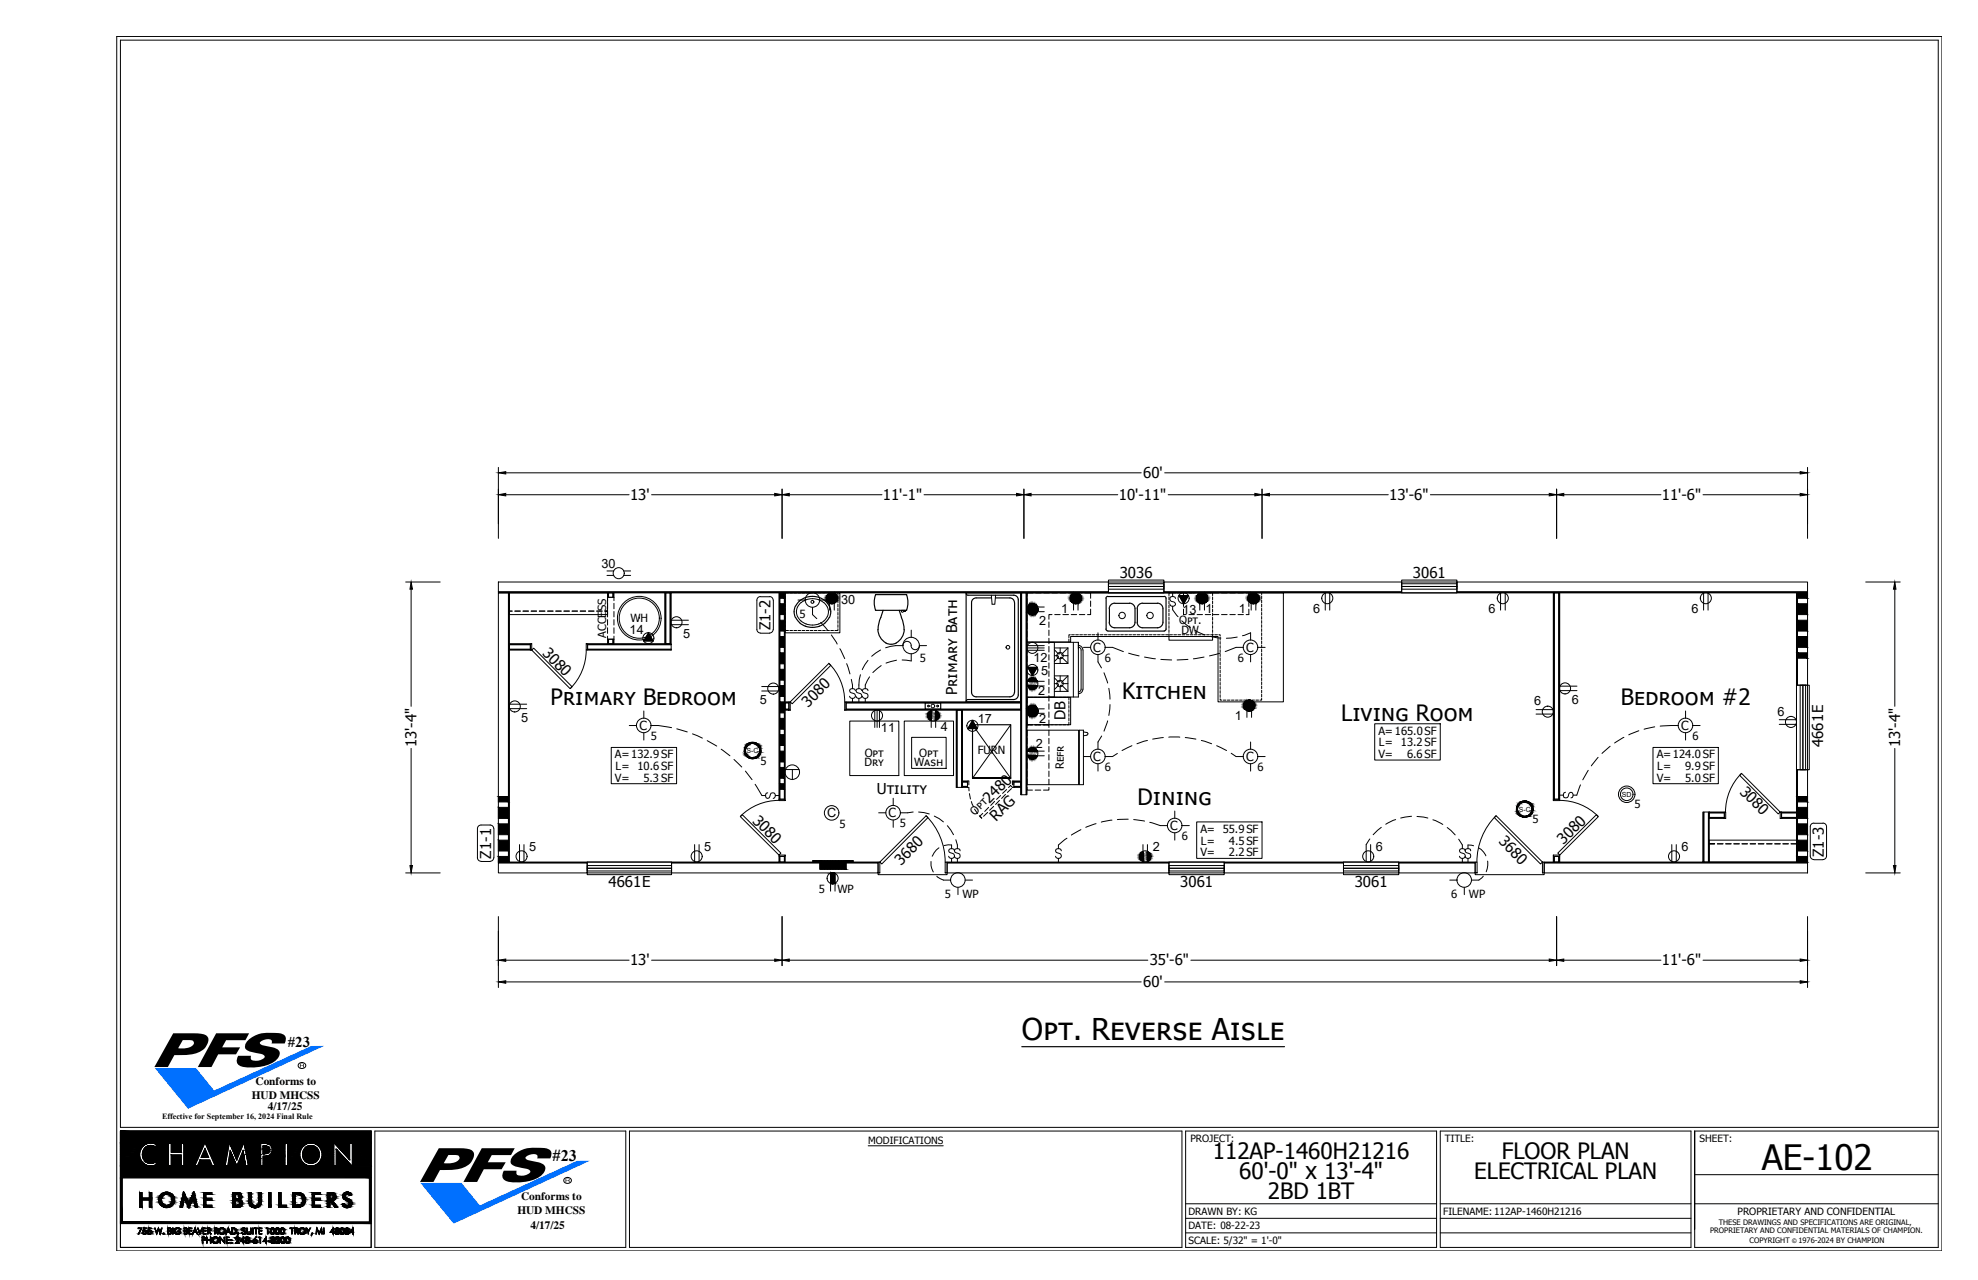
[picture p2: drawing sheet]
<svg xmlns="http://www.w3.org/2000/svg" width="432mm" height="279mm" viewBox="0 0 432 279" stroke-linecap="round" stroke-linejoin="round" font-family="sans-serif">
<defs><g id="words">
<text font-size="7.6" x="384.6" y="255.3">AE-102</text>
<text font-size="6.6" x="223.1" y="227.1">Opt. Reverse Aisle</text>
<g font-size="4.9">
<text x="120.2" y="153.8">Primary Bedroom</text>
<text x="244.9" y="152.6">Kitchen</text>
<text x="353.8" y="153.8">Bedroom #2</text>
<text x="292.8" y="157.4">Living Room</text>
<text x="248.3" y="175.6">Dining</text>
<text x="264.8" y="253">112AP-1460H21216</text>
<text x="270.5" y="257.4">60'-0&quot; x 13'-4&quot;</text>
<text x="321.8" y="257.4">ELECTRICAL PLAN</text>
<text x="327.8" y="253">FLOOR PLAN</text>
<text x="276.8" y="261.7">2BD 1BT</text>
</g>
<text font-size="3.5" x="120.6" y="253.3">#23</text>
<g font-size="3.3">
<text x="249.6" y="104.4">60'</text>
<text x="137.5" y="109.1">13'</text>
<text x="192.7" y="109.2">11'-1&quot;</text>
<text x="244.3" y="109.1">10'-11&quot;</text>
<text x="303.3" y="109.1">13'-6&quot;</text>
<text x="362.8" y="109.1">11'-6&quot;</text>
<text x="244.4" y="126.2">3036</text>
<text x="308.4" y="126.2">3061</text>
<text x="168.2" y="137.6" transform="rotate(-90 168.2 137.6)">Z1-2</text>
<text x="118.3" y="142.7" transform="rotate(45 118.3 142.7)">3080</text>
<text x="176.4" y="154.5" transform="rotate(-45 176.4 154.5)">3080</text>
<text x="209" y="151.7" transform="rotate(-90 209 151.7)">Primary Bath</text>
<text x="232.6" y="157.1" transform="rotate(-90 232.6 157.1)">DB</text>
<text x="90.9" y="163.2" transform="rotate(-90 90.9 163.2)">13'-4&quot;</text>
<text x="398" y="163.1" transform="rotate(-90 398 163.1)">4661E</text>
<text x="414.8" y="163.2" transform="rotate(-90 414.8 163.2)">13'-4&quot;</text>
<text x="191.4" y="173.2">Utility</text>
<text x="379.6" y="173" transform="rotate(45 379.6 173)">3080</text>
<text x="164.1" y="179.4" transform="rotate(45 164.1 179.4)">3080</text>
<text x="216" y="175.5" transform="rotate(-45 216 175.5)">2480</text>
<text x="217.5" y="179.4" transform="rotate(-45 217.5 179.4)">RAG</text>
<text x="327" y="183.9" transform="rotate(45 327 183.9)">3680</text>
<text x="341.3" y="184.4" transform="rotate(-45 341.3 184.4)">3080</text>
<text x="107.2" y="187.5" transform="rotate(-90 107.2 187.5)">Z1-1</text>
<text x="196.7" y="188.9" transform="rotate(-45 196.7 188.9)">3680</text>
<text x="398.1" y="187.1" transform="rotate(-90 398.1 187.1)">Z1-3</text>
<text x="132.8" y="193.7">4661E</text>
<text x="257.6" y="193.7">3061</text>
<text x="295.7" y="193.7">3061</text>
<text x="137.5" y="210.7">13'</text>
<text x="249.6" y="215.5">60'</text>
<text x="251" y="210.7">35'-6&quot;</text>
<text x="362.8" y="210.7">11'-6&quot;</text>
<text x="62.8" y="228.5">#23</text>
</g>
<g font-size="2.8">
<text x="131.3" y="124">30</text>
<text x="183.6" y="131.8">30</text>
<text x="226.8" y="136.4">2</text>
<text x="231.7" y="133.8">1</text>
<text x="258.1" y="134">13</text>
<text x="263.1" y="133.8">1</text>
<text x="270.5" y="133.8">1</text>
<text x="286.6" y="133.8">6</text>
<text x="325" y="133.8">6</text>
<text x="369.2" y="133.8">6</text>
<text x="137.5" y="138.4">14</text>
<text x="149.1" y="139.2">5</text>
<text x="225.6" y="144.6">12</text>
<text x="227.3" y="147.4">5</text>
<text x="165.9" y="153.7">5</text>
<text x="226.7" y="151.8">2</text>
<text x="334.9" y="154">6</text>
<text x="343.1" y="153.6">6</text>
<text x="113.8" y="157.6">5</text>
<text x="192.3" y="159.8">11</text>
<text x="205.4" y="159.6">4</text>
<text x="213.4" y="157.9">17</text>
<text x="226.8" y="157.8">2</text>
<text x="269.6" y="157.2">1</text>
<text x="388" y="156.2">6</text>
<text x="226.1" y="163.2">2</text>
<text x="180.6" y="178.4">C</text>
<text x="115.5" y="185.8">5</text>
<text x="153.7" y="185.8">5</text>
<text x="251.6" y="185.8">2</text>
<text x="300.3" y="185.8">6</text>
<text x="367.1" y="185.8">6</text>
</g>
<g font-size="2.7">
<text x="238.7" y="142.3">C</text>
<text x="272" y="142.3">C</text>
<text x="139.6" y="159.3">C</text>
<text x="367" y="159.3">C</text>
<text x="238.7" y="166.1">C</text>
<text x="272" y="166.1">C</text>
<text x="194" y="178.4">C</text>
<text x="255.4" y="181.2">C</text>
</g>
<g font-size="2.5">
<text x="137.6" y="135.8">WH</text>
<text x="174.5" y="134.9">5</text>
<text x="257.4" y="136.2">Opt.</text>
<text x="132.3" y="139.2" transform="rotate(-90 132.3 139.2)">ACCESS</text>
<text x="257.9" y="138.3">DW</text>
<text x="200.8" y="144.4">5</text>
<text x="241.2" y="144.4">6</text>
<text x="270.2" y="144.4">6</text>
<text x="142.1" y="161.5">5</text>
<text x="300.9" y="160.4">A=165.0SF</text>
<text x="369.5" y="161.5">6</text>
<text x="134.2" y="165.5">A=132.9SF</text>
<text x="166" y="166.9">5</text>
<text x="188.7" y="167.3">Dry</text>
<text x="188.8" y="165.1">Opt</text>
<text x="199.6" y="167.3">Wash</text>
<text x="200.7" y="165.1">Opt</text>
<text x="213.4" y="164.6">FURN</text>
<text x="232.2" y="167.9" transform="rotate(-90 232.2 167.9)">Refr</text>
<text x="300.9" y="165.5">V=</text>
<text x="301" y="162.9">L= 13.2SF</text>
<text x="307.2" y="165.5">6.6SF</text>
<text x="361.7" y="165.5">A=124.0SF</text>
<text x="134.2" y="170.6">V=</text>
<text x="134.4" y="168.1">L= 10.6SF</text>
<text x="140.5" y="170.6">5.3 SF</text>
<text x="241.2" y="168.2">6</text>
<text x="274.5" y="168.2">6</text>
<text x="361.7" y="170.6">V=</text>
<text x="361.8" y="168.1">L=</text>
<text x="367.9" y="168.1">9.9 SF</text>
<text x="367.9" y="170.6">5.0 SF</text>
<text x="212.8" y="178.1" transform="rotate(-45 212.8 178.1)">Opt</text>
<text x="334.6" y="179.7">5</text>
<text x="356.8" y="176.4">5</text>
<text x="183.3" y="180.7">5</text>
<text x="196.5" y="180.5">5</text>
<text x="258" y="183.3">6</text>
<text x="262" y="181.8">A= 55.9SF</text>
<text x="262.2" y="184.4">L=</text>
<text x="268.3" y="184.4">4.5SF</text>
<text x="262" y="186.9">V=</text>
<text x="268.3" y="186.9">2.2SF</text>
<text x="178.7" y="194.9">5</text>
<text x="182.8" y="194.9">WP</text>
<text x="206.2" y="196">5</text>
<text x="210.1" y="196">WP</text>
<text x="316.8" y="196">6</text>
<text x="320.7" y="196">WP</text>
<text x="55" y="239.8">HUD MHCSS</text>
<text x="55.8" y="236.8">Conforms to</text>
<text x="58.5" y="242.3">4/17/25</text>
<text x="113.8" y="261.9">Conforms to</text>
<text x="112.9" y="264.9">HUD MHCSS</text>
<text x="115.8" y="268.3">4/17/25</text>
</g>
<g font-size="2.2">
<text x="189.5" y="249.6">MODIFICATIONS</text>
<text x="259.9" y="249.3">PROJECT:</text>
<text x="315.4" y="249.3">TITLE:</text>
<text x="371" y="249.3">SHEET:</text>
<text x="259.5" y="265.1">DRAWN BY: KG</text>
<text x="259.5" y="268.3">DATE: 08-22-23</text>
<text x="315" y="265.1">FILENAME: 112AP-1460H21216</text>
<text x="379.3" y="265.3">PROPRIETARY AND CONFIDENTIAL</text>
<text x="259.5" y="271.5">SCALE: 5/32&quot; = 1'-0&quot;</text>
</g>
<text font-size="1.8" x="35.4" y="244.4">Effective for September 16, 2024 Final Rule</text>
<g font-size="1.6">
<text x="373.3" y="269.2">PROPRIETARY AND CONFIDENTIAL MATERIALS OF CHAMPION.</text>
<text x="375.2" y="267.4">THESE DRAWINGS AND SPECIFICATIONS ARE ORIGINAL,</text>
<text x="381.9" y="271.4">COPYRIGHT</text>
<text x="392.6" y="271.4">1976-2024 BY CHAMPION</text>
</g>
<g font-size="1.5">
<text x="163" y="164.4">S-C</text>
<text x="354.1" y="173.9">SD</text>
<text x="331.6" y="177.2">S-C</text>
</g>
<text font-size="1.4" x="391.2" y="271.4">©</text>
</g></defs>
<g fill="none" stroke="#000" stroke-width=".22">
<path d="M25.5 8h398.4v265h-398.4zM26.3 8.8h396.8v237.3h-396.8zM108.8 102v15.5M110.4 103.2h138.7M110.4 108h26.9M142.2 108h26.9M170.7 106.8v10.7M172.3 108h20.2M201.7 108h20.2M223.5 106.8v10.7M225.1 108h18.9M254.3 103.2h138.7"/>
<path d="M255 108h18.9M275.5 106.8v10.7M277.1 108h26M312.3 108h25.9M339.8 106.8v10.7M341.4 108h21.2M371.8 108h21.2M394.6 102v15.5M88.6 127h7.5M89.7 128.6v25.6M108.8 127h133.2v2.2h-133.2zM108.8 129.2h133.2v.2h-133.2z"/>
<path d="M108.8 129.4h2.2v58.8h-2.2zM111 129.4h.2v58.8h-.2zM111.2 129.4h21.4v4.8h-21.4zM111.2 133.4h.6M112.4 133.4h1.2M114.2 133.4h1.2M116 133.4h1.1M117.7 133.4h1.3M119.5 133.4h1.2M121.3 133.4h1.2M123.1 133.4h1.2M124.9 133.4h1.2"/>
<path d="M126.7 133.4h1.1M128.5 133.4h1.2M130.3 133.4h1.1M132 133.4h.6h-.6M132.5 125.6h1.5M132.5 124.6h1.5M132.6 129.4h.2v1h-.2zM132.6 139.5h.2v1h-.2zM132.6 130.4v.7M132.6 131.7v1.2M132.6 133.5v1.2M132.6 135.3v1.1"/>
<path d="M132.6 137v1.3M132.6 138.9v.6h1.4v-.6M132.6 130.4h1.4v.7M132.8 129.4h1v1h-1zM132.8 139.5h1v1h-1zM133.8 129.4h.2v1h-.2zM133.8 139.5h.2v1h-.2zM134 131.7v1.2M134 133.5v1.2M134 135.3v1.1M134 137v1.3M136.1 125.6h1.6"/>
<path d="M136.1 124.6h1.6M141.6 138.1l1 1.8h-2.1zM145.1 129.4h.2v11.1h-.2zM145.3 129.4h1v11.1h-1zM146.3 129.4h.2v11.1h-.2zM146.6 136.4h3.7M146.6 135.4h3.7M165.2 137.4a.78 .78 0 0 0 .8 .8M165.2 131v6.4M166 130.2a.78 .78 0 0 0-.8 .8M166 138.2h2M166 130.3h2"/>
<path d="M168 130.2a.78 .78 0 0 1 .8 .8M168.8 137.4a.78 .78 0 0 1-.8 .8M168.8 131v6.4M170.1 129.4h.1v45.1h-.1zM170.2 129.4h1v45.1h-1zM170.2 129.4h1M171.2 129.4h.2v45.1h-.2zM171.4 129.4h11.9v8.7h-11.9zM171.4 137.2v.4h.7M171.4 130.1v.6M171.4 131v.6M171.4 131.9v.6"/>
<path d="M171.4 132.8v.6M171.4 133.7v.6M171.4 134.6v.6M171.4 135.5v.6M171.4 136.4v.5M172.1 129.4h-.7v.4M172.4 137.6h.6M172.4 129.4h.6M173.3 137.6h.6M173.3 129.4h.6M174.2 137.6h.6M174.2 129.4h.6"/>
<path d="M174.2 131h1.6M174.9 131.5a2.66 2.66 0 0 0-.9 2.7 2.66 2.66 0 0 0 2 2M175.1 137.6h.6M175.1 129.4h.6M176 130.9a4 4 0 0 1 3.8 .7M176 137.6h.6M176 129.4h.6M176 130.9l-1.1 .7M176.9 137.6h.6M176.9 129.4h.6M177.4 132.6v1.6l.9 .8M177.8 137.6h.6"/>
<path d="M177.8 129.4h.6M178.6 137.6h.7M178.6 129.4h.7M178.9 131h1.7M179.2 135.8l1.5 1.8M179.6 137.6h.6M179.6 129.4h.6M179.8 131.5a2.67 2.67 0 0 1 1 2.7 2.67 2.67 0 0 1-2.1 2 4.2 4.2 0 0 1-2.7 0M180.5 137.6h.6M180.5 129.4h.6M181.1 129.5v3.7M181.4 137.6h.5"/>
<path d="M181.4 129.4h.5M181.5 138.6l1.3 2M182.1 129.5v3.7M182.2 129.4h.7v.4M182.9 137.2v.4h-.7M182.9 130.1v.6M182.9 131v.6M182.9 131.9v.6M182.9 132.8v.6M182.9 133.7v.6M182.9 134.6v.6M182.9 135.5v.6"/>
<path d="M182.9 136.4v.5M196.8 133.5l.2 .1 .2-.1M196.8 133.5v-.3h.9v.3h-.5M198.9 137.5v1.6M216.4 129.9l.1 2h.5h.2l.1-2M222.8 129.4h.2v44.1h-.2zM223 129.4h1v44.1h-1zM224 129.4h.2v44.1h-.2zM224.2 129.4h56v23.8h-14.3v-14.3h-32.2v1.2h-9.5zM224.2 130.7v1.2M224.2 132.5v1.2M224.2 134.3v1.2"/>
<path d="M224.2 136.1v1.1M224.2 137.8v1.2M224.2 139.6v14.1M224.3 133.5h3.7M224.3 132.5h3.7M225.5 129.4h-1.3v.7M226.1 129.4h1.2M227.9 129.4h1.2M229 135.8v1.1M229 137.5v1.2M229 139.3v1.2M229.7 134.2h-.7v1"/>
<path d="M229.7 129.4h1.1M230.3 134.2h1.1M231.4 129.4h1.3M232 134.2h1.3M233.3 129.4h1.1M233.3 139.5v.6M233.6 138.6h-.3v.6M233.8 134.2h1.2M233.9 138.6h.6M234.4 129.5v3.7M234.8 138.6h.6M235 129.4h1.2"/>
<path d="M235.3 129.5v3.7M235.6 134.2h1.2M235.7 138.6h.6M236.6 138.6h.6M236.8 129.4h1.3v1.2M237.5 138.6h.6M238.1 133v1.2h-.7M238.1 131.2v1.2M238.4 138.6h.6M239.3 138.6h.6M239.7 138.1v1.6M240.2 138.6h.6"/>
<path d="M241.1 138.6h.6M242 127h12.1v2.4h-12.1zM242 127.4h12.1v.6h-12.1zM242 128h12.1v.6h-12.1zM242 127v-.4h12.1v.4M242 129.4h12.1M242 138.6h.6M242.9 138.6h.6M243.8 138.6h.5M244.6 138.6h.6M245.5 138.6h.6M246.4 138.6h.6"/>
<path d="M247.3 138.6h.6M248.2 138.6h.6M249.1 138.6h.6M250 138.6h.6M250.9 138.6h.6M251.8 138.6h.6M252.7 138.6h.6M253.6 138.6h.6M254.1 127h51.9v2.2h-51.9zM254.1 129.2h51.9v.2h-51.9zM254.5 138.6h.6M255.2 138.3v1.4h9.5v-1.4"/>
<path d="M255.2 130.3v.6M255.2 131.2v.6M255.2 132.1v.6M255.2 133v.6M255.2 133.9v.6M255.2 134.7v.7M255.2 135.7v.6M255.2 136.6v.6M255.2 137.5v.5M255.4 138.6h.5M255.8 129.4h-.6v.6M256 132.3v.8l1.2 1.5"/>
<path d="M256 129.4v.8M256.1 129.4h.6M256.2 138.6h.6M256.6 130.6a.62 .62 0 0 0-.8-.4 .62 .62 0 0 0-.3 .9l.8 .3 .3 .5a.63 .63 0 0 1-.6 .5 .63 .63 0 0 1-.6-.5M257 129.4h.6M257.1 138.6h.6M257.4 130h2l-1 1.8zM257.9 129.4h.5M258 135.5l1.8 1.5M258.1 138.6h.6M258.4 133v1.2h.6M258.4 131.2v1.2"/>
<path d="M258.7 129.4h.6M259 129.4h-.6v1.2M259 138.6h.5M259.5 129.4h1.6M259.5 134.2h1.2M259.8 138.6h.6M260.7 138.6h.6M260.9 137.6l2.1 1M261.3 129.4h1.6M261.3 134.2h1.2M261.6 138.6h.6M261.9 129.5v3.7"/>
<path d="M262.5 138.6h.6M262.9 129.5v3.7M263.1 129.4h1.2M263.1 134.2h1.2M263.4 138.6h.6M264.1 129.4h.6v.6M264.2 138.9l2.3 .4M264.3 138.6h.6M264.7 130.3v.6M264.7 131.2v.6M264.7 132.1v.6M264.7 133v.6"/>
<path d="M264.7 133.9v.6M264.7 134.7v.7M264.7 135.7v.6M264.7 136.6v.6M264.7 137.5v.5M264.9 129.4h1.2M264.9 134.2h1.2M265.2 138.6h.6M266.1 138.6h.3v.3M266.4 139.1v.6M266.7 129.4h1.2M266.7 134.2h1.2"/>
<path d="M268.5 129.4h1.2M268.5 134.2h1.2M270.1 139.1l-2.4 .2M270.3 129.4h1.1M270.3 134.2h1.1M271.2 138.8l1.8-.7v1.6M272 129.4h.6v1.2M272.6 133v1.2h-.6M272.6 131.2v1.2M273.1 129.5v3.7M274.2 129.5v3.7M275.4 129.4v.4"/>
<path d="M275.4 130.1v.6M275.4 131v.6M275.4 131.9v.6M275.4 132.8v.6M275.4 133.7v.6M275.4 134.6v.6M275.4 135.5v.6M275.4 136.4v.5M275.4 137.2v.6M275.4 138.1v.6M275.4 139v.6M275.4 139.9v.6"/>
<path d="M289.3 129.5v3.7M290.3 129.5v3.7M306 127h12.1v2.4h-12.1zM306 127.4h12.1v.6h-12.1zM306 128h12.1v.6h-12.1zM306 127v-.4h12.1v.4M306 129.4h12.1M318.1 127h76.5v2.2h-76.5zM318.1 129.2h76.5v.2h-76.5zM327.6 129.5v3.7M328.6 129.5v3.7M339.1 129.4h.2v45.1h-.2z"/>
<path d="M339.3 129.4h1v45.1h-1zM340.3 129.4h.2v45.1h-.2zM371.9 129.5v3.7M372.9 129.5v3.7M392.2 129.4h.2v20.2h-.2zM392.4 129.4h2.2v20.2h-2.2zM392.4 129.4h2.2M407.3 127h7.5M413.6 128.6v25.6M111.2 140.7h4.6v1h-4.6zM111.2 140.5h4.6v.2h-4.6zM111.2 141.7h4.6v.2h-4.6z"/>
<path d="M111.3 154.7h3.7M111.3 153.7h3.7M115.8 140.5h.3v1.4h-.3zM116.5 141.5l8.4 8.4-.4 .4-8.4-8.4zM128 140.5h.3v1.4h-.3zM128 141.9a11.9 11.9 0 0 1-3.5 8.4M128.3 140.7h18.2v1h-18.2zM128.3 140.5h18.2v.2h-18.2zM128.3 141.7h18.2v.2h-18.2zM137.4 158.4h1.6M140.5 155.2v1.6M140.5 160v1.5"/>
<path d="M142.2 158.4h1.5l2.9 .4M147.7 159.1l2.3 .7M166.3 150.8h3.6M166.3 149.9h3.6M171.4 153.4h.8v1.4h-.8zM171.4 153.2h.8v.2h-.8zM171.4 154.8h.8v.2h-.8zM172.2 153.2h.3v1.8h-.3zM172.5 153.2l8.4-8.4 .5 .4-8.5 8.4zM180.9 144.8a11.9 11.9 0 0 1 3.5 8.4M183.3 141.6l1.1 2.2M184.4 153.2h.3v1.8h-.3z"/>
<path d="M184.7 153.4h38.1v1.4h-38.1zM184.7 153.2h38.1v.2h-38.1zM184.7 154.8h38.1v.2h-38.1zM184.8 144.9l.7 2.2M185.5 157.4h10.7v11.9h-10.7zM185.8 148.3l.3 2M186.1 152.4v.8M186.7 150.7a.68 .68 0 0 0-.6-.4 .68 .68 0 0 0-.6 .4 1.24 1.24 0 0 0 1.1 .8l.1 .5a.66 .66 0 0 1-.6 .5 .66 .66 0 0 1-.6-.5M187.5 152.4v.8M187.8 147.3l-.2 1-.1 2M188.1 150.7a.68 .68 0 0 0-.6-.4 .68 .68 0 0 0-.6 .4 1.24 1.24 0 0 0 1.1 .8l.1 .5a.66 .66 0 0 1-.6 .5 .66 .66 0 0 1-.6-.5M188.9 152.4v.8"/>
<path d="M189.5 150.7a.64 .64 0 0 0-.6-.4 .64 .64 0 0 0-.6 .4 1.24 1.24 0 0 0 1.1 .8 .62 .62 0 0 1 0 .7 .62 .62 0 0 1-.7 .2l-.3-.1-.1-.3M189.5 144.1l-1.2 2.1M189.8 147.7l-.9 1.8v.8M191 155.1v3.7M191.5 155v3.8M192 155.1v3.7M192.2 141.9l-1.9 1.4M192.4 145.3l-1.9 1.5M195.7 144.1l-2.3 .6M197.1 140.9a.91 .91 0 0 1 .9-.9 .91 .91 0 0 1 .9 .9M197.1 140.9h-1.6l-2.2 .5M197.4 157.4h10.8v11.9h-10.8z"/>
<path d="M198.9 140.9a.91 .91 0 0 0 .9 .9 .91 .91 0 0 0 .9-.9h1.6M198.9 142.7v1.6l-2-.2M203.3 155.1v3.7M204.3 155.1v3.7M208.7 155h.2v16.9h-.2zM208.9 155h1v16.9h-1zM209.9 155h.2v16.9h-.2zM212.3 157.3l1 1.7h-2zM212.3 158.2l8.3 11.7M220.6 158.2l-8.3 11.7M224.2 152.2h9.5v6h-9.5zM224.2 159.4h11.3v11.9h-11.3z"/>
<path d="M224.2 157.5v.7h1.2M224.2 141.4h3.8M224.2 140.2h11.2v11.9h-11.2M224.2 153.9v1.6M224.2 155.7v1.6M224.2 157.6v1.2M224.2 159.4v1.2M224.2 158.2h1.3M224.3 154.7h3.7M224.3 155.7h3.7M224.3 149.7h3.7M224.3 148.7h3.7"/>
<path d="M224.3 140.9h3.7M224.3 141.9h3.7M224.4 145.7h2l-1 1.7zM224.6 152.2h-.4v.6M224.9 152.2h.6M225.8 158.2h1.5M225.8 152.2h.6M226.7 152.2h.6M227.6 158.2h.6M227.6 152.2h.6M228.5 158.2h.6M228.5 152.2h.6"/>
<path d="M229 140.2h1.2v11.9h-1.2M229 157.2v1h-1.2h1.2v.6M229 141.1v1.2M229 142.9v1.2M229 144.7v1.2M229 146.5v1.2M229 148.3v1.1M229 150v1.3M229 151.8v1.2M229 153.6v1.2M229 155.4v1.2M229 159.4v1.2"/>
<path d="M229.4 158.2h.6M229.4 152.2h.6M230.2 141.4h2.9M230.2 144.8h2.9M230.2 150.9h2.9M230.2 147.5h2.9M230.2 148l.8 .8M230.2 149.2h.6M230.2 141.8l.8 .9M230.2 143.1h.6M230.3 158.2h.5M230.3 152.2h.5"/>
<path d="M230.8 149.2l.2 .2v.2M230.8 143.1l.2 .2v.2M231 149.6l-.8 .9M231 143.6l-.8 .8M231.1 158.2h.6M231.1 152.2h.6M231.4 142.5l-.1 .2h-.3M231.4 147.5v1.2l-.4 .1M231.4 150.9v-1.1l.3-.2 1.4 1.3M231.4 141.4v1.1M231.8 148.8v.2l.2 .2M232 149.2h1.1"/>
<path d="M232 143.1h1.1M232 158.2h.7M232 152.2h.7M233 152.2h.3v.6M233.1 141.4v3.4l-1.4-1.3-.3 .2v1.1M233.1 141.4l-1.3 1.3v.2l.2 .2M233.1 147.5v3.4M233.1 147.5l-1.2 1.3M233.3 157.6v.6h-.3M233.3 153.1v.6M233.3 154v.6M233.3 154.9v.6"/>
<path d="M233.3 155.8v.6M233.3 156.7v.6M234.3 140.2v11.9M235.4 140.9a.99 .99 0 0 1 1 1M235.4 141.3a.61 .61 0 0 1 .6 .6v8.6M235.6 159.4h.9v11.9h-.9zM236 150.4a.61 .61 0 0 1-.6 .6M236.4 150.4a.99 .99 0 0 1-1 1M236.4 141.9v8.6M236.5 159.8l.7 .1M236.5 141.3h1.6M237.2 159.9l.3 .1-.1 .4-.9 .2"/>
<path d="M239.7 142.9v1.6l.8 1.3M241 146.9l.8 2.2M241.3 141.3h1.6l2.3 .9M241.8 157.4l-.8 2.2M242.1 150.2l.2 2.4M242.3 153.8l-.2 2.4M246.4 142.6l2.3 .6M249.9 143.4l2.3 .4M253.4 143.9l2.4 .2M259.3 143.9l-2.3 .2M262.8 143.4l-2.3 .4M266.3 142.6l-2.3 .6"/>
<path d="M266.4 152.5v.3h.3M266.4 140v.6M266.4 140.9v.6M266.4 141.8v.6M266.4 142.7v.6M266.4 143.6v.6M266.4 144.5v.6M266.4 145.4v.6M266.4 146.3v.6M266.4 147.2v.6M266.4 148.1v.6M266.4 149v.6"/>
<path d="M266.4 149.9v.6M266.4 150.7v.6M266.4 151.6v.6M267 152.8h.6M267.9 152.8h.6M268.8 152.8h.6M269.7 152.8h.6M270.6 152.8h.6M271.4 141.3h-1.6l-2.3 .9M271.5 152.8h.6M272.2 153v3.6M272.4 152.8h.6"/>
<path d="M273 142.9v1.6M273.2 153v3.6M273.3 152.8h.6M274.2 152.8h.5M274.6 141.3h1.6M275.4 152.4v.4h-.4M275.4 140.8v.6M275.4 141.7v.6M275.4 142.6v.6M275.4 143.5v.6M275.4 144.4v.6M275.4 145.3v.6"/>
<path d="M275.4 146.2v.6M275.4 147.1v.6M275.4 148v.5M275.4 148.8v.6M275.4 149.7v.6M275.4 150.7v.6M275.4 151.6v.5M300.1 158h14.3v7.9h-14.3zM335.3 154.9h3.7M335.3 155.9h3.7M340.6 150.7h3.7M340.6 149.8h3.7"/>
<path d="M357.8 159.5l-2.2 .9M361.2 158.7l-2.3 .5M366.4 158.4l-4 .1M368 155.2v1.6M368 160v1.5M369.6 158.4h1.5M388.4 157.1h3.7M388.4 158.1h3.7M392.2 149.6h2.4v18.4h-2.4zM392.2 149.6v18.4M393 149.6h.6v18.4h-.6zM393.6 149.6h.6v18.4h-.6z"/>
<path d="M394.6 149.6h.4v18.4h-.4M89.7 163.4v25.5M133.4 163.2h14.3v7.9h-14.3zM151.2 160.2l2.1 .9M154.4 161.7l2.1 1.2M157.4 163.5l1.9 1.5M160.2 165.8l1.7 1.6M161.6 178.3l.5-.5 8.4 8.4-.4 .4zM162.7 168.3l1.5 1.9M164.8 171.2l1.5 2.5h.8M167.6 173.1a.63 .63 0 0 0-.5 .6 .63 .63 0 0 0 .5 .6 1.31 1.31 0 0 0 .7-1.2 .62 .62 0 0 1 .7 .1 .62 .62 0 0 1 .2 .6l-.1 .4-.3 .1M169.2 173.7h.9"/>
<path d="M170 174.7a11.9 11.9 0 0 0-8.4 3.5M170.1 174.5h1.3v.3h-1.3zM171.5 168h3M173 168v2.2M191.8 177.4h1.6M195 174.2v1.7M195 179v1.6M199 161h7.5v6.7h-7.5zM199.3 177.2l-2.7 .2M200.5 177.2l2.4 .5M202.1 178a14.3 14.3 0 0 1 4.2 10.2M202.2 178.1l.4 .4-10.1 10.1-.4-.4z"/>
<path d="M204 178.1l2 1.3M210.1 170.7h1.1v1h-1.1zM210.1 170.5h1.1v.2h-1.1zM210.1 171.7h1.1v.2h-1.1zM211.2 171.3v-.8h.3v.8M211.2 171.9h.3v.7M211.6 173.2l.2 1.2M212 175l.5 1.1M212.8 176.6l.6 1M213.8 178.1l.5 .5M214.3 178.6h.1M214.5 177.5l-.6 .7 .2 .2"/>
<path d="M215.6 177.3l-.9 .9M215.8 176.2l-.8 .9M216.9 176l-.9 .9M217.1 174.9l-.8 .9M218.2 174.7l-.9 .9M218.4 173.7l-.8 .8M219.5 173.4l-.8 .9M219.8 172.3l-.9 .9M220.8 172.1l-.9 .9M221 171.3v-.8h.3v.8M221.3 170.7h1.5v1h-1.5zM221.3 170.5h1.5v.2h-1.5z"/>
<path d="M221.3 171.7h1.5v.2h-1.5zM221.3 171.9h-.3l-.4-.4-.4 .4M224.2 171.9v.6h1.2M224.2 161.2v1.1M224.2 162.9v1.2M224.2 164.7v1.2M224.2 166.5v1.2M224.2 168.3v1.2M224.2 170.1v1.2M224.3 164h3.7M224.3 165h3.7M226 172.5h1.2"/>
<path d="M229 171.9v.6h-1.2M229 161.2v1.1M229 162.9v1.2M229 164.7v1.2M229 166.5v1.2M229 168.3v1.2M229 170.1v1.2M236.5 165.1h1.6M239.3 179.8l-2.3 .8M239.7 166.7v1.6M240.5 160.7l-.8 1.3v1.5M242.7 179l-2.3 .5"/>
<path d="M243.9 164.5l-1 .6h-1.6M246.3 178.8l-2.4 .1M247.1 162.8l-2.2 1M247.5 178.9l2.4 .3M250.5 161.6l-2.3 .7M251 179.5l2.3 .7h1.6M254 161l-2.4 .3M255.1 160.9h2.5M256.5 177v1.6M258.7 161l2.4 .3M261.2 179.4h14.3v8h-14.3zM262.3 161.6l2.2 .7"/>
<path d="M265.6 162.8l2.2 1M268.8 164.4l1 .7h1.6M273 162v1.5M273 166.7v1.6M274.6 165.1h1.6M304.7 178.9l-2.2 1M308.1 178.2l-2.3 .4M309.3 178.2l2.4 .4M312.8 178.9l2.2 1.1M326.6 178a14.3 14.3 0 0 0-4.2 10.2M326.6 178.1l10.1 10.1-.4 .4-10.1-10.1zM339.1 174.5h1.4v.3h-1.4z"/>
<path d="M340.5 174.7a11.9 11.9 0 0 1 8.4 3.5M340.5 173.6h.8M341.8 172.9a.62 .62 0 0 0-.5 .9 .62 .62 0 0 0 .9 .3l.3-.8 .4-.4a.63 .63 0 0 1 .5 .6 .63 .63 0 0 1-.5 .7M345 171.3l-.8 2.3h-.8M346.7 168.1l-1.2 2.1M348.9 165.3l-1.5 1.9M351.5 162.9l-1.8 1.6M354.5 161l-2 1.2M360.8 163.2h14.3v7.9h-14.3zM371.7 177.2h.2v11h-.2zM371.9 177.2h1.1v11h-1.1zM373 177.2h.1v11h-.1z"/>
<path d="M373.1 177.4h3.3v1h-3.3zM373.1 178.4h3.3v.2h-3.3zM373.1 177.2h3.3v.2h-3.3zM376.4 177.2h.3v1.4h-.3zM379.8 169.2l.4-.4 8.4 8.4-.4 .5zM380.2 168.8a11.9 11.9 0 0 0-3.5 8.4M388.6 177.2h.3v1.4h-.3zM388.9 177.4h3.3v1h-3.3zM388.9 178.4h3.3v.2h-3.3zM388.9 177.2h3.3v.2h-3.3zM392.2 168h.2v20.2h-.2zM392.4 168h2.2v20.2h-2.2z"/>
<path d="M396 179.7a.78 .78 0 0 0-.8 .7M396 179.7h2M398 179.7a.78 .78 0 0 1 .7 .7M413.6 163.4v25.5M88.6 190.5h7.5M104.2 187.2a.78 .78 0 0 0 .8 .8M104.2 180.9a.78 .78 0 0 1 .8-.8h2a.78 .78 0 0 1 .8 .8M104.2 180.9v6.3M105 188h2M107.8 187.2a.78 .78 0 0 1-.8 .8M107.8 180.9v6.3M108.8 188.3h19.4v2.2h-19.4z"/>
<path d="M108.8 188.2h19.4v.1h-19.4zM108.8 188.2h2.2M113.4 184.4v3.6M114.4 184.4v3.6M128.2 188.2h18.4v2.3h-18.4zM128.2 189.5h18.4v.6h-18.4zM128.2 188.9h18.4v.6h-18.4zM128.2 190.5v.4h18.4v-.4M128.2 188.2h18.4M146.6 188.3h45.1v2.2h-45.1zM146.6 188.2h45.1v.1h-45.1zM151.6 184.4v3.6"/>
<path d="M152.6 184.4v3.6M170.1 186.9h.1v1.3h-.1zM170.1 186.6h1.3v.3h-1.3zM170.2 186.9h1v1.3h-1zM171.2 186.9h.2v1.3h-.2zM179 187.9h5.7v1.8h-5.7zM179 187.9h-1.5v.3M179.5 187.9v1.8M180 187.9v1.8M180.6 187.9v1.8M181.2 187.9v1.8M181.3 190.8v3.7"/>
<path d="M181.8 187.9v1.8M182.3 190.6v3.9M182.5 187.9v1.8M183 187.9v1.8M183.6 187.9v1.8M184.2 187.9v1.8M184.7 187.9h1.5v.3M191.7 188.2h.4v2.3h-.4zM191.7 190.5v.4h15.1v-.4M203.2 188a3.4 3.4 0 0 0 .6 2.3M204.5 191.3a3.3 3.3 0 0 0 3 .8M205 185.1a3.7 3.7 0 0 0-1.5 1.8"/>
<path d="M206.1 184.6l1.6-.2v.9M206.3 188.2h.5v2.3h-.5zM206.8 188.3h48.4v2.2h-48.4zM206.8 188.2h48.4v.1h-48.4zM206.8 180.3l1.4 1.9M207.7 187.4v.8M208.4 185.7a.66 .66 0 0 0-.7-.5 .66 .66 0 0 0-.6 .5l.1 .3a1.13 1.13 0 0 1 1.2 .9 .66 .66 0 0 1-.7 .5 .66 .66 0 0 1-.6-.5M208.7 183.3l.3 1.1v.9M209 187.4v.8M209.1 193.7v1.6M209.6 185.7a.7 .7 0 0 0-1.2-.3v.3a1.31 1.31 0 0 0 1.1 .7 .62 .62 0 0 1 0 .7 .62 .62 0 0 1-.7 .3l-.4-.2v-.3M210.7 192.1h1.6"/>
<path d="M231.1 187.4v.8M231.7 185.7a.66 .66 0 0 0-.6-.5 .66 .66 0 0 0-.7 .5 1.31 1.31 0 0 0 1.2 .7l.1 .5a.66 .66 0 0 1-.6 .5 .66 .66 0 0 1-.7-.5M232.9 183l-1.8 1.4v.9M236 181.1l-2.1 1.2M249.5 184.4v3.6M250.5 184.4v3.6M255.2 188.2h12.1v2.3h-12.1zM255.2 189.5h12.1v.6h-12.1zM255.2 188.9h12.1v.6h-12.1zM255.2 190.5v.4h12.1v-.4M255.2 188.2h12.1M256.5 181.8v1.6"/>
<path d="M258.1 180.2h1.5M267.3 188.3h26v2.2h-26zM267.3 188.2h26v.1h-26zM293.3 188.2h12.1v2.3h-12.1zM293.3 189.5h12.1v.6h-12.1zM293.3 188.9h12.1v.6h-12.1zM293.3 190.5v.4h12.1v-.4M293.3 188.2h12.1M299 183.1l-.8 1.3v3.6M299.2 184.4v3.6M301.5 180.6l-1.7 1.6M305.4 188.3h16.6v2.2h-16.6z"/>
<path d="M305.4 188.2h16.6v.1h-16.6zM315.9 180.6l1.8 1.6M316.5 192.1h1.6M318.4 183.2l.8 1.2v.9M319.2 187.4v.8M319.7 193.7v1.6M319.9 185.7a.66 .66 0 0 0-.7-.5 .66 .66 0 0 0-.6 .5 1.31 1.31 0 0 0 1.1 .7l.2 .5a.66 .66 0 0 1-.7 .5 .66 .66 0 0 1-.6-.5M320.5 187.4v.8M321.1 185.7a.63 .63 0 0 0-.7-.5 .63 .63 0 0 0-.6 .5 1.31 1.31 0 0 0 1.2 .7 .62 .62 0 0 1 0 .7 .62 .62 0 0 1-.7 .3l-.3-.2-.2-.3M321.7 184.6l-1.2-.2v.9M322 188.2h.5v2.3h-.5zM322 190.5v.4h15.1v-.4"/>
<path d="M322.8 185.1a3.5 3.5 0 0 1 1.6 1.7M323.8 191.3l-1 .8h-1.5M324.7 188a4.2 4.2 0 0 1-.3 2.3M336.7 188.2h.4v2.3h-.4zM337.1 188.3h57.5v2.2h-57.5zM337.1 188.2h57.5v.1h-57.5zM339.1 186.9h.2v1.3h-.2zM339.1 186.6h1.4v.3h-1.4zM339.3 186.9h1v1.3h-1zM340.1 186.2l8.4-8.4 .4 .5-8.4 8.3zM340.3 186.9h.2v1.3h-.2zM365 184.4v3.6"/>
<path d="M365.9 184.4v3.6M373.1 183.4h19.1v4.8h-19.1zM374.3 184.2h-1.2h1.2M374.9 184.2h1.2M376.7 184.2h1.2M378.5 184.2h1.2M380.3 184.2h1.2M382.1 184.2h1.1M383.8 184.2h1.3M385.7 184.2h1.1M387.4 184.2h1.2M389.2 184.2h1.2"/>
<path d="M391 184.2h1.2M392.4 188.2h2.2M395.2 186.8a.78 .78 0 0 0 .8 .8M395.2 180.5v6.4M396 187.7h2M398.7 186.8a.78 .78 0 0 1-.7 .8M398.7 180.5v6.4M407.3 190.5h7.5M108.8 200.1v15.5M110.4 214.3h138.7M110.4 209.6h26.9M142.2 209.6h26.9"/>
<path d="M170.7 200.1v10.7M172.3 209.6h78.3M254.3 214.3h138.7M260 209.6h78.2M339.8 200.1v10.7M341.4 209.6h21.2M371.8 209.6h21.2M394.6 200.1v15.5M26.3 246.9h54.7v25.4h-54.7zM26.7 257.1h53.9v9.6h-53.9zM31.2 250.2l.4-.3 .9-.4 1.2 .1a.65 .65 0 0 1 .4 .9l-.8-.4h-1l-.8 .6-.4 .9 .1 1.2 .6 .8 .5 .3 .8 .1 1-.6v.4a.75 .75 0 0 1-.9 .7h-.9l-.7-.3-.5-.5-.5-.7-.1-1.3 .1-.7zM36.8 249.6h.6v1.9h2.2v-1.9h.5v4.8h-.5v-2.3h-2.2v2.3h-.6z"/>
<path d="M44.7 250.7l.9 1.9h-1.7zM44.7 249.4l2.2 5h-.6l-.5-1.2h-2.1l-.6 1.2h-.6zM50.1 249.4l1.6 3.8 1.6-3.8 .9 5h-.6l-.5-3.2-1.4 3.3-1.5-3.3-.5 3.2h-.6zM56.9 249.6l1.6 .1 .5 .2 .4 .5v1l-.2 .4-.6 .5-.7 .1a.42 .42 0 0 0-.5 .2 .42 .42 0 0 0 0 .5v.9a.3 .3 0 0 1-.1 .4 .3 .3 0 0 1-.4-.2zM57.4 250.1l.9 .1 .5 .5v.8l-.4 .3h-.5a.4 .4 0 0 1-.5-.1 .4 .4 0 0 1 0-.5zM62.2 249.6h.6v4.8h-.6zM72.9 249.3l3.4 3.9v-3.6h.6v5l-3.5-3.8v3.6h-.5zM81.8 246.9h54.8v25.4h-54.8zM137.4 246.9h120.6v25.4h-120.6zM189.5 250.1h16.4M258.8 246.9h54.8v25.4h-54.8zM314.4 246.9h54.7v25.4h-54.7z"/>
<path d="M370 246.9h53.1v25.4h-53.1v-25.4v21.4M370 256.4h53.1M26.3 267.1h54.7M30.1 268.1h.8l-.6 1.3 .5-1.2h-.7zM30.5 260.3h.5v1.2h1.6v-1.2h.5v3.2h-.5v-1.5h-1.6v1.5h-.5zM31.4 268.1h.5v.1h-.4l-.1 .4a.45 .45 0 0 1 .5 .2 .45 .45 0 0 1-.2 .6 .45 .45 0 0 1-.6-.2l.1-.1 .1 .1a.37 .37 0 0 0 .5-.1 .37 .37 0 0 0-.1-.5 .37 .37 0 0 0-.5 .1zM32.5 268.1h.5v.1h-.4l-.2 .4a.45 .45 0 0 1 .6 .2 .45 .45 0 0 1-.2 .6 .45 .45 0 0 1-.6-.2l.1-.1a.36 .36 0 0 0 .5 .1 .36 .36 0 0 0 0-.6 .36 .36 0 0 0-.5 .1zM33.8 268.1l.4 1 .4-1.1 .4 1.1 .3-1h.1l-.4 1.4-.4-1.2-.4 1.2zM35.6 269.2l.2 .2zM35.8 269.2h.1M35.8 269.3h.1M36.7 268.1a.41 .41 0 0 1 .6 0 .41 .41 0 0 1-.1 .6 .37 .37 0 0 1 .2 .5 .37 .37 0 0 1-.5 .2h-.2z"/>
<path d="M36.8 268.7l.5 .2-.1 .3-.4 .1zM36.8 268.1l.4 .2v.3h-.4zM37.7 268.1h.1v1.3h-.1zM37.7 269.4h.1M38.2 268.3a.7 .7 0 0 1 1.1 0l-.1 .1a.56 .56 0 0 0-.8-.2 .56 .56 0 0 0 .1 .9 .56 .56 0 0 0 .8-.3l-.5-.1h.6a.69 .69 0 0 1-.9 .7 .69 .69 0 0 1-.3-1.1zM40.1 260.1l1.1 2.5 1.1-2.5 .8 3.4h-.1a.45 .45 0 0 1-.4-.1 .45 .45 0 0 1-.1-.5l-.3-1.4-1 2.2-1-2.2-.3 1.7a.3 .3 0 0 1-.2 .3 .3 .3 0 0 1-.4-.1zM40.2 268.1a.4 .4 0 0 1 .6 0 .4 .4 0 0 1-.1 .6 .37 .37 0 0 1 .3 .5 .37 .37 0 0 1-.6 .2h-.2zM40.3 268.7a.34 .34 0 0 1 .6 .3 .34 .34 0 0 1-.6 .3zM40.3 268.1l.5 .2-.1 .3h-.4zM41.2 268.1h.7v.1h-.5v.4h.5v.1h-.5v.6l.5 .1h-.7zM42.6 268l.6 1.4h-.2l-.2-.5h-.5l-.3 .5zM42.6 268.3l.2 .5h-.4z"/>
<path d="M43.1 268.1h.2l.3 1.1 .5-1.1h.1l-.6 1.4zM44.2 270a.42 .42 0 0 1 .6 .3 .42 .42 0 0 1-.5 .5v.6h-.1zM44.3 270.1a.28 .28 0 0 1 .4 .1 .28 .28 0 0 1-.2 .4h-.2zM44.3 268.1h.7v.1h-.5v.4h.5v.1h-.5v.6l.5 .1h-.7zM44.5 260.3h1.8v.4h-1.3v.8h1.3v.5h-1.3v1.1h1.3v.4h-1.8zM45.1 270h.1v.6h.7v-.6h.2v1.4h-.2v-.7h-.7v.7h-.1zM45.3 268.1h.3a.34 .34 0 0 1 .4 .2 .34 .34 0 0 1-.4 .4l.5 .7-.6-.7-.1 .7h-.1zM45.4 268.1a.28 .28 0 0 1 .4 .1 .28 .28 0 0 1-.1 .4h-.3zM46.8 268.1h.3a.34 .34 0 0 1 .4 .2 .34 .34 0 0 1-.3 .4l.4 .7-.6-.7-.1 .7h-.1zM46.9 268.1a.28 .28 0 0 1 .4 .1 .28 .28 0 0 1-.1 .4h-.3zM48 270l.9 1.1v-1.1h.2v1.4l-1-1.1v1.1h-.1zM49.4 270h.6l-.5 .1v.5h.5v.1h-.5v.6l.5 .1h-.6z"/>
<path d="M49.8 268.3l.3 .5h-.5zM49.9 268l.5 1.4-.3-.5h-.5l-.3 .5zM50.4 271.3h.2l-.1 .1zM50.4 270.6l.2 .1-.1 .1zM50.5 268.1a.73 .73 0 0 1 1.1 .6 .73 .73 0 0 1-1.1 .7zM50.7 268.1a.61 .61 0 0 1 .8 .6 .61 .61 0 0 1-.8 .6zM50.8 260.3l1.6 .1 .4 .6-.1 .5-.4 .3 .5 .4 .1 .6-.1 .3-.6 .4h-.9a.42 .42 0 0 1-.5-.2 .42 .42 0 0 1 0-.5zM51.4 260.7l.6 .1 .2 .3a.55 .55 0 0 1-.8 .4zM51.4 262l.7 .1 .3 .3-.1 .4-.5 .3a.31 .31 0 0 1-.5 0 .31 .31 0 0 1 .1-.5zM51.5 270.2a.46 .46 0 0 1 .7 .1 .46 .46 0 0 1-.3 .6l-.3 .4 .6 .1h-.8l.2-.3a.55 .55 0 0 0 .3-1l-.5 .3zM52 269.2h.1l-.2 .5zM53 268.1l.3-.1 .3 .2h-.5l-.1 .2a.59 .59 0 0 1 .5 .9l-.5 .1-.2-.2a.34 .34 0 0 0 .4 .1 .34 .34 0 0 0 .3-.3l-.1-.1a.49 .49 0 0 1-.4-.8z"/>
<path d="M53 270.3v.6h-.4zM53.2 270v.9l.1 .1-.3 .4v-.4h-.5zM53.6 270.2a.36 .36 0 0 1 .6-.1 .36 .36 0 0 1-.1 .5 .4 .4 0 0 1 .2 .6 .4 .4 0 0 1-.6 0 .4 .4 0 0 1 .1-.6h-.1zM53.8 268.1h.2v.8a.36 .36 0 0 0 .3 .4 .36 .36 0 0 0 .4-.4v-.8h.1v.8a.49 .49 0 0 1-.5 .5 .49 .49 0 0 1-.5-.5zM54.4 260.3h.1a.39 .39 0 0 1 .4 .2 .39 .39 0 0 1 0 .4v1.8l.4 .4h.6h.2l.4-.5v-1.9a.3 .3 0 0 1 .2-.4 .3 .3 0 0 1 .3 .4l-.1 2.3-.6 .5-1 .1-.5-.2-.4-.6zM54.7 270.9h.4v.1h-.4zM55.2 268.1h.1v1.3h-.1zM55.2 269.4h.1M55.5 268.1h.8v.1h-.3v1.2h-.2v-1.2h-.3zM55.9 270l-.4 .6a.42 .42 0 0 1 .6 .4 .42 .42 0 0 1-.4 .4 .42 .42 0 0 1-.4-.6zM56.6 268.1h.6v.1h-.6v.4h.6v.1h-.6v.6l.6 .1h-.6zM56.6 270h.3v1.4h-.1v-1.2h-.3z"/>
<path d="M58 270.3v.6h-.4zM58.1 270v.9l.2 .1-.3 .4v-.4h-.6zM58.2 268.1h.3v1.3h-.1v-1.2h-.3zM58.5 270.9h.4v.1h-.4zM58.6 260.3h.6v3.2h-.6zM59.3 268.1a.68 .68 0 0 1 .6 .4 .68 .68 0 0 1-.1 .7 .51 .51 0 0 1-.7 .1 .51 .51 0 0 1 0-.7zM59.3 270.1a.36 .36 0 0 1 .6 0 .36 .36 0 0 1-.1 .5 .4 .4 0 0 1 .1 .6 .4 .4 0 0 1-.6 0 .4 .4 0 0 1 .1-.6l-.2-.2zM59.4 268.2a.57 .57 0 0 1 .5 .3 .57 .57 0 0 1-.2 .7 .41 .41 0 0 1-.5-.1 .41 .41 0 0 1 0-.5zM60.3 268.1a.69 .69 0 0 1 .8 .5 .69 .69 0 0 1-.4 .8 .77 .77 0 0 1-.4-1.3zM60.3 270.1a.47 .47 0 0 1 .8 .2 .47 .47 0 0 1-.4 .6l-.2 .4 .5 .1h-.8a1.12 1.12 0 0 0 .7-1.1l-.3-.2-.4 .3zM60.4 268.2a.57 .57 0 0 1 .5 .3 .57 .57 0 0 1-.1 .7 .35 .35 0 0 1-.5 0 .35 .35 0 0 1-.1-.5zM60.8 260.3h.6v2.8h1.2v.4h-1.8z"/>
<path d="M61.3 268.2a.51 .51 0 0 1 .7 0 .51 .51 0 0 1 .1 .7 .47 .47 0 0 1-.6 .5 .47 .47 0 0 1-.3-.7zM61.4 268.3l.1-.1a.57 .57 0 0 1 .5 .3 .57 .57 0 0 1-.1 .7 .41 .41 0 0 1-.6-.1 .41 .41 0 0 1 0-.5zM61.5 270.3a.42 .42 0 0 1 .6 0 .42 .42 0 0 1 0 .6 .35 .35 0 0 1-.5 .4 .35 .35 0 0 1-.2-.6zM61.5 270.1a.69 .69 0 0 1 .7 .5 .69 .69 0 0 1-.4 .8 .77 .77 0 0 1-.3-1.3zM62.5 270.2a.56 .56 0 0 1 .7 .1 .56 .56 0 0 1 0 .7 .45 .45 0 0 1-.5 .3 .45 .45 0 0 1-.3-.6zM62.6 270.3a.36 .36 0 0 1 .5-.1 .36 .36 0 0 1 .1 .5 .38 .38 0 0 1-.4 .6 .38 .38 0 0 1-.3-.6zM63.3 268.1h.8v.1h-.3v1.2l-.1-1.2h-.4zM63.9 260.3l1.8 .1 .7 .5 .2 .7-.1 1-.5 .7-.7 .2h-1a.4 .4 0 0 1-.5-.1 .4 .4 0 0 1 .1-.5zM64.3 268.1h.3a.34 .34 0 0 1 .4 .2 .34 .34 0 0 1-.3 .4l.5 .7-.6-.7-.1 .7h-.2zM64.4 260.8l1.2 .1 .5 .7v.6l-.3 .6-.4 .2-.5 .1a.43 .43 0 0 1-.5-.2 .43 .43 0 0 1 0-.5zM64.5 268.1a.28 .28 0 0 1 .3 .1 .28 .28 0 0 1 0 .4h-.3zM66.8 268.1h.2l.3 .5 .5-.5-.4 .7v.6l-.1-.6z"/>
<path d="M68.1 269.2h.1l-.2 .5zM68.2 260.3h1.8v.4h-1.3v.8h1.3v.5h-1.3v1.1h1.3v.4h-1.8zM69.2 268l.5 1.2 .5-1.2 .2 1.4h-.2l-.1-1-.4 1.1-.5-1.1-.1 1h-.1zM70.6 268.1h.1v1.3h-.1zM71.5 260.3h1.2l.5 .3 .1 .9-.4 .5a.21 .21 0 0 0-.3 .1 .21 .21 0 0 0 .3 .3l.8 1.1h-.6l-1-1.4-.1 1a.3 .3 0 0 1-.3 .4 .3 .3 0 0 1-.2-.4zM72 260.7l.5 .1 .3 .2-.1 .5-.3 .2a.3 .3 0 0 1-.4 0 .3 .3 0 0 1 0-.5zM72.6 268.4v.5h-.4zM72.8 268v.9l.1 .1-.3 .4v-.4h-.5zM73.3 268.1a.35 .35 0 0 1 .6 0 .35 .35 0 0 1-.2 .5 .4 .4 0 0 1 .2 .7 .4 .4 0 0 1-.6 0 .4 .4 0 0 1 .1-.7h-.1zM74.3 268.2a.51 .51 0 0 1 .7 0 .51 .51 0 0 1 .1 .7 .47 .47 0 0 1-.6 .5 .47 .47 0 0 1-.3-.7zM74.4 268.3a.41 .41 0 0 1 .6 0 .41 .41 0 0 1 0 .6v.1a.36 .36 0 0 1-.5 .3 .36 .36 0 0 1-.2-.6zM75.1 260.5l.5-.3h.5l.4 .2a.24 .24 0 0 1 .2 .3 .24 .24 0 0 1-.3 .2l-.8-.2-.2 .2v.3l1.3 .9 .1 .3-.1 .8-.6 .4h-.8l-.4-.3a.3 .3 0 0 1-.2-.4 .3 .3 0 0 1 .4-.2l.3 .4h.5l.3-.2 .1-.4-1.4-1-.1-.6z"/>
<path d="M75.4 268.2a.36 .36 0 0 1 .6-.1 .36 .36 0 0 1-.1 .5 .4 .4 0 0 1 .2 .7 .4 .4 0 0 1-.7 0 .4 .4 0 0 1 .2-.7h-.2zM76.5 268.9h.5h-.5l.5-.5v.5M77.1 268v.9l.1 .1-.2 .4v-.4h-.7zM258.8 269.1h54.8M258.8 265.9h54.8M258.8 262.8h54.8M314.4 269.1h54.7M314.4 265.9h54.7M314.4 262.8h54.7M370 262.8h53.1"/>
<circle cx="135.1" cy="125.1" r="1.21"/>
<circle cx="139.6" cy="134.9" r="4.8"/>
<circle cx="139.6" cy="134.9" r="4.4"/>
<circle cx="141.5" cy="139.3" r="1.21"/>
<circle cx="147.7" cy="135.8" r="1.21"/>
<circle cx="177.4" cy="131.4" r=".32"/>
<circle cx="177.4" cy="131" r="1.59"/>
<circle cx="181.6" cy="130.6" r="1.21"/>
<circle cx="225.4" cy="133" r="1.21"/>
<circle cx="234.8" cy="130.6" r="1.21"/>
<circle cx="245" cy="134.3" r=".7"/>
<circle cx="251.1" cy="134.3" r=".7"/>
<circle cx="258.4" cy="130.6" r="1.21"/>
<circle cx="262.4" cy="130.6" r="1.21"/>
<circle cx="273.6" cy="130.6" r="1.21"/>
<circle cx="289.8" cy="130.6" r="1.21"/>
<circle cx="328.1" cy="130.6" r="1.21"/>
<circle cx="372.4" cy="130.6" r="1.21"/>
<circle cx="112.4" cy="154.2" r="1.21"/>
<circle cx="140.5" cy="158.3" r="1.59"/>
<circle cx="168.8" cy="150.3" r="1.21"/>
<circle cx="191.5" cy="156.2" r="1.21"/>
<circle cx="198.9" cy="140.9" r="1.8"/>
<circle cx="202.7" cy="154.1" r=".19"/>
<circle cx="203.6" cy="154.1" r=".4"/>
<circle cx="203.7" cy="156.2" r="1.21"/>
<circle cx="204.7" cy="154.1" r=".19"/>
<circle cx="212.3" cy="158.4" r="1.21"/>
<circle cx="220" cy="141.3" r=".4"/>
<circle cx="225.4" cy="155.2" r="1.21"/>
<circle cx="225.4" cy="141.4" r="1.21"/>
<circle cx="225.4" cy="149.2" r="1.21"/>
<circle cx="225.4" cy="146.2" r="1.21"/>
<circle cx="231.4" cy="143.1" r=".7"/>
<circle cx="231.4" cy="149.2" r=".7"/>
<circle cx="239.7" cy="141.3" r="1.59"/>
<circle cx="272.7" cy="154" r="1.21"/>
<circle cx="273" cy="141.3" r="1.59"/>
<circle cx="337.9" cy="155.3" r="1.21"/>
<circle cx="341.7" cy="150.3" r="1.21"/>
<circle cx="367.9" cy="158.3" r="1.59"/>
<circle cx="391" cy="157.6" r="1.21"/>
<circle cx="164.3" cy="163.8" r="1.8"/>
<circle cx="164.3" cy="163.8" r="1.59"/>
<circle cx="173" cy="168.5" r="1.59"/>
<circle cx="181.5" cy="177.4" r="1.59"/>
<circle cx="195" cy="177.4" r="1.59"/>
<circle cx="225.4" cy="164.4" r="1.21"/>
<circle cx="239.7" cy="165.1" r="1.59"/>
<circle cx="273" cy="165.1" r="1.59"/>
<circle cx="332.8" cy="176.6" r="1.8"/>
<circle cx="332.8" cy="176.6" r="1.59"/>
<circle cx="355.1" cy="173.4" r="1.8"/>
<circle cx="355.1" cy="173.4" r="1.38"/>
<circle cx="113.9" cy="186.9" r="1.21"/>
<circle cx="152.1" cy="186.9" r="1.21"/>
<circle cx="181.8" cy="191.7" r="1.21"/>
<circle cx="209.1" cy="192.1" r="1.59"/>
<circle cx="250" cy="186.9" r="1.21"/>
<circle cx="256.4" cy="180.2" r="1.59"/>
<circle cx="298.7" cy="186.9" r="1.21"/>
<circle cx="319.6" cy="192.1" r="1.59"/>
<circle cx="365.4" cy="186.9" r="1.21"/>
<circle cx="67.9" cy="252" r="2.48"/>
<circle cx="67.9" cy="252" r="1.92"/>
<circle cx="36.4" cy="261.9" r="1.19"/>
<circle cx="36.4" cy="261.9" r="1.7"/>
<circle cx="47" cy="270.7" r=".71"/>
<circle cx="47" cy="270.7" r=".59"/>
<circle cx="48.5" cy="268.7" r=".71"/>
<circle cx="48.5" cy="268.7" r=".59"/>
<circle cx="54" cy="270.4" r=".25"/>
<circle cx="54" cy="271" r=".32"/>
<circle cx="55.7" cy="271" r=".3"/>
<circle cx="59.6" cy="270.4" r=".25"/>
<circle cx="59.6" cy="271" r=".3"/>
<circle cx="66" cy="268.7" r=".57"/>
<circle cx="66" cy="268.7" r=".71"/>
<circle cx="73.6" cy="269" r=".3"/>
<circle cx="73.6" cy="268.4" r=".26"/>
<circle cx="75.8" cy="268.4" r=".25"/>
<circle cx="75.8" cy="269" r=".3"/>
</g>
<g fill="#000" stroke="#000" stroke-width=".22">
<path d="M108.8 103.2l1.6-.2v.5zM108.8 108l1.6-.3v.5zM169.1 107.7l1.6 .3-1.6 .2zM170.7 108l1.6-.3v.5zM221.9 107.7l1.6 .3-1.6 .2zM223.5 108l1.6-.3v.5zM273.9 107.7l1.6 .3-1.6 .2zM275.5 108l1.6-.3v.5zM338.2 107.7l1.6 .3-1.6 .2zM339.8 108l1.6-.3v.5zM393 103l1.6 .2-1.6 .3zM393 107.7l1.6 .3-1.6 .2z"/>
<path d="M89.7 127l.3 1.6h-.5zM141.6 138.1l1 1.8h-2.1zM180.8 129.8l.3-.2v.2zM180.9 131.6l.2 .1zM182.1 131.6h.2l-.2 .1zM182.3 129.6l.2 .2h-.4zM224.6 132.1v.4h-.1zM224.6 133.5v.4l-.1-.2zM226.4 132.3l.1 .2zM226.4 133.5h.1l-.1 .2zM234.1 131.6l.3 .1zM234 129.8l.1-.2 .3 .2z"/>
<path d="M235.3 131.6h.2l-.2 .1zM235.3 129.6l.4 .2h-.4zM257.4 130h2l-1 1.8zM261.6 129.8l.3-.2v.2zM261.7 131.6l.2 .1zM262.9 131.6h.2l-.2 .1zM262.9 129.8l.2-.2 .2 .2zM273 131.6l.1 .1zM273 129.6l.1 .2h-.3zM274.2 131.6h.1l-.1 .1zM274.2 129.6l.3 .2h-.3zM413.6 127l.3 1.6h-.6z"/>
<path d="M202.9 155.4l.4-.2v.2zM203.1 157.2l.2 .1zM204.3 157.2h.2zM204.3 155.4l.2-.2 .1 .2zM212.3 157.3l1 1.7h-2zM224.5 155.7h.1v.4zM224.6 154.3v.4l-.1-.2zM224.6 148.4v.3l-.1-.2zM224.5 149.7h.1v.4zM224.4 145.7h2l-1 1.7zM226.4 155.7h.1l-.1 .2zM226.4 154.5l.1 .2z"/>
<path d="M226.4 148.5l.1 .2zM226.4 149.7h.1l-.1 .2zM272 155l.2 .1zM271.9 153.2l.1-.2 .2 .2zM273.2 155h.2l-.2 .1zM273.2 153l.4 .2h-.4zM224.6 163.6v.4l-.1-.2zM224.5 165h.1v.3zM226.4 163.8l.1 .2zM226.4 165h.1l-.1 .1zM332.1 175h1.6zM89.5 188.9h.5l-.3 1.6z"/>
<path d="M249.1 187.8h.4v.1zM249.3 186l.2-.1zM250.5 185.9l.2 .1zM250.5 187.8h.4l-.2 .1zM413.3 188.9h.6l-.3 1.6zM108.8 214.3l1.6-.2v.5zM108.8 209.6l1.6-.3v.5zM169.1 209.3l1.6 .3-1.6 .2zM170.7 209.6l1.6-.3v.5zM338.2 209.3l1.6 .3-1.6 .2zM339.8 209.6l1.6-.3v.5zM393 214.1l1.6 .2-1.6 .3z"/>
<path d="M393 209.3l1.6 .3-1.6 .2zM32.5 253.9h.7zM32.6 250.1h.6zM44.7 250.7l.9 1.9h-1.7zM50.1 249.4l1.6 3.8zM50.1 249.4h3.2l-1.6 3.8zM58.1 252.4h4.1zM67.2 253.8h1.4l-.4 .1zM67.5 250.1h.8zM73.1 249.6l3.2 3.5zM73.1 249.6h3.2v3.5zM73.4 250.8l.1 .1z"/>
<path d="M30.2 269.4h.1zM31.1 269.2h.2zM31.2 268.6h.2zM31.5 268.6h.1zM32.2 269.2h.1zM32.3 268.6h.2zM32.6 269.4h.1zM32.6 268.6h.1zM35.6 269.2h.2zM37.3 269.2h.1zM38.6 268h.2zM39.1 269.2h.1z"/>
<path d="M41.1 263.6h.2zM46.4 271.1h.2zM46.9 271.4h.3zM46.9 270h.2zM47.6 270.9h.1zM47.6 270.7h.2zM48.2 269.4h.5zM48.3 268h.3zM48.9 268.4h.2zM49 268.9h.1zM50.4 270.6h.1zM50.4 270.7h.1z"/>
<path d="M50.4 271.4h.1zM51.1 269.3h.3zM51.5 270.2h.1zM51.6 261.7h1zM51.8 263.1h1zM52 269.2l-.2 .4zM52 269.2h.1l-.2 .4zM51.9 270.8h.2zM52.1 270.6h.1zM52.8 269.2h.2zM53.4 268.2h.2zM54.3 269.4h.2z"/>
<path d="M55.3 270.8h.2zM55.5 263.6h.3zM56 270.8h.1zM59.1 268.4h.1zM59.4 268.1h.2zM59.8 270.5h.1zM59.9 271.1h.1zM60.2 268.2h.2zM60.3 270.2h.2zM60.5 268.1h.1zM60.3 268.1h.3zM60.8 269.2h.1z"/>
<path d="M61.3 268.3h.1zM61.6 268.1h.1zM61.7 271.4h.1zM61.9 269.2h.1zM62 271h.1zM62.7 271.4h.2zM64.9 263.1h1.4zM65.2 263.1h1.1zM65.8 261.1h.7zM65.9 269.4h.1zM65.8 268h.2zM68.1 269.2l-.2 .4z"/>
<path d="M68.1 269.2h.1l-.2 .4zM69.7 269.2h.1zM72.3 261.7h.9zM73.2 268.8h.2zM73.5 268.1h.2zM74.3 268.3h.2zM74.6 269.4h.1zM74.6 269.4h.2zM74.6 268.1h.1zM75 262.8h.2zM75.4 268.8h.1zM75.6 260.2h.5z"/>
<path d="M76.3 260.9h.2z"/>
<path d="M170.2 135.4v2.4h1zM170.2 135.4h1v2.4z"/>
<path d="M170.2 131.8v2.4h1zM170.2 131.8h1v2.4z"/>
<path d="M170.2 129.4v1.2h1zM170.2 129.4h1v1.2z"/>
<path d="M180.8 129.8l.3-.2zM180.9 129.6l.2-.1z"/>
<path d="M180.9 131.6l.2-.2v.2zM180.8 131.4l.1 .2 .2-.2z"/>
<path d="M180.8 131.4l.3-.2v.2zM180.6 131.2l.2 .2 .3-.2z"/>
<path d="M180.6 131.2l.5-.2v.2zM180.5 131l.1 .2 .5-.2z"/>
<path d="M180.5 131l.6-.2v.2zM180.4 130.8l.1 .2 .6-.2z"/>
<path d="M180.4 130.8l.7-.2v.2zM180.4 130.6v.2l.7-.2z"/>
<path d="M180.4 130.6l.7-.2v.2zM180.4 130.4v.2l.7-.2z"/>
<path d="M180.4 130.4l.7-.2v.2zM180.5 130.2l-.1 .2 .7-.2z"/>
<path d="M180.5 130.2l.6-.2v.2zM180.6 130l-.1 .2 .6-.2z"/>
<path d="M180.6 130l.5-.2v.2zM180.6 130l.5-.2z"/>
<path d="M181.5 131.8l.4-.1zM181.3 131.7h.6z"/>
<path d="M181.3 131.7h.8zM181.1 131.7h1z"/>
<path d="M181.3 129.5h.6zM181.3 129.5l.4-.1z"/>
<path d="M182.1 129.5v2.2h-1zM181.1 129.5v2.2l1-2.2z"/>
<path d="M181.1 129.5h1zM181.1 129.5h.8z"/>
<path d="M182.1 129.6h.2l-.2 .2zM182.1 129.5l.2 .1z"/>
<path d="M182.1 131.6l.4-.2zM182.1 131.4v.2l.4-.2z"/>
<path d="M182.1 131.4l.5-.2zM182.1 131.2v.2l.5-.2z"/>
<path d="M182.1 131.2l.6-.2-.1 .2zM182.1 131v.2l.6-.2z"/>
<path d="M182.1 130l.4-.2 .1 .2zM182.1 129.8v.2l.4-.2z"/>
<path d="M182.1 131l.7-.2-.1 .2zM182.1 130.8v.2l.7-.2z"/>
<path d="M182.1 130.2l.5-.2 .1 .2zM182.1 130v.2l.5-.2z"/>
<path d="M182.1 130.8l.7-.2v.2zM182.1 130.6v.2l.7-.2z"/>
<path d="M182.1 130.6l.7-.2v.2zM182.1 130.4v.2l.7-.2z"/>
<path d="M182.1 130.4l.6-.2 .1 .2zM182.1 130.2v.2l.6-.2z"/>
<path d="M224.2 132.7v.6zM224.2 132.7v.4z"/>
<path d="M224.3 132.5v1zM224.3 132.5l-.1 .8z"/>
<path d="M224.6 132.1l-.1 .4zM224.5 132.3l-.2 .2z"/>
<path d="M224.5 133.5v.2l.1-.2zM224.3 133.5l.2 .2z"/>
<path d="M224.7 132l-.1 .5h.1zM224.6 132.1l.1-.1-.1 .5z"/>
<path d="M224.7 133.5l-.1 .4 .1 .1zM224.6 133.5h.1l-.1 .4z"/>
<path d="M225 131.9l-.3 .6h.3zM224.7 132l.3-.1-.3 .6z"/>
<path d="M225 133.5l-.3 .5 .3 .1zM224.7 133.5h.3l-.3 .5z"/>
<path d="M225.2 131.8l-.2 .7h.2zM225 131.9l.2-.1-.2 .7z"/>
<path d="M225.2 133.5l-.2 .6 .2 .1zM225 133.5h.2l-.2 .6z"/>
<path d="M225.4 131.8l-.2 .7h.2zM225.2 131.8h.2l-.2 .7z"/>
<path d="M225.4 133.5l-.2 .7h.2zM225.2 133.5h.2l-.2 .7z"/>
<path d="M225.6 131.8l-.2 .7h.2zM225.4 131.8h.2l-.2 .7z"/>
<path d="M225.6 133.5l-.2 .7h.2zM225.4 133.5h.2l-.2 .7z"/>
<path d="M225.8 131.9l-.2 .6h.2zM225.6 131.8l.2 .1-.2 .6z"/>
<path d="M225.8 133.5l-.2 .7 .2-.1zM225.6 133.5h.2l-.2 .7z"/>
<path d="M226.1 132l-.3 .5h.3zM225.8 131.9l.3 .1-.3 .5z"/>
<path d="M226.1 133.5l-.3 .6 .3-.1zM225.8 133.5h.3l-.3 .6z"/>
<path d="M226.2 132.1l-.1 .4h.1zM226.1 132l.1 .1-.1 .4z"/>
<path d="M226.2 133.5l-.1 .5zM226.1 133.5h.1l-.1 .5z"/>
<path d="M226.4 132.3l-.2 .2zM226.2 132.1l.2 .2-.2 .2z"/>
<path d="M226.4 133.5l-.2 .4zM226.2 133.5h.2l-.2 .4z"/>
<path d="M224.3 133.5h2.2v-1zM224.3 132.5h2.2l-2.2 1z"/>
<path d="M226.6 132.9v.4zM226.6 132.7v.6z"/>
<path d="M226.6 132.7l-.1 .8zM226.5 132.5v1z"/>
<path d="M233.7 130.6v.2h.7zM233.7 130.6h.7v.2z"/>
<path d="M233.7 130.4v.2h.7zM233.7 130.4h.7v.2z"/>
<path d="M233.8 130.2l-.1 .2h.7zM233.8 130.2h.6v.2z"/>
<path d="M233.7 130.8l.1 .2h.6zM233.7 130.8h.7v.2z"/>
<path d="M233.8 130v.2h.6zM233.8 130h.6v.2z"/>
<path d="M233.8 131v.2h.6zM233.8 131h.6v.2z"/>
<path d="M234 129.8l-.2 .2h.6zM234 129.8h.4v.2z"/>
<path d="M233.8 131.2l.2 .2h.4zM233.8 131.2h.6v.2z"/>
<path d="M234 131.4l.4 .2zM234 131.4h.4v.2z"/>
<path d="M234.4 129.5v2.2h.9zM234.4 129.5h.9v2.2z"/>
<path d="M234.4 129.5h.9zM234.5 129.5h.8z"/>
<path d="M234.1 129.6l.3 .2v-.2zM234.1 129.6l.3-.1z"/>
<path d="M234.4 131.7h.8zM234.4 131.7h.9z"/>
<path d="M234.5 129.5h.7zM234.7 129.4l.5 .1z"/>
<path d="M234.5 131.7l.5 .1zM234.5 131.7h.7z"/>
<path d="M235.3 131.4v.2h.2zM235.3 131.4h.4l-.2 .2z"/>
<path d="M235.3 131.2v.2h.4zM235.3 131.2h.5l-.1 .2z"/>
<path d="M235.3 131v.2h.5zM235.3 131h.7l-.2 .2z"/>
<path d="M235.3 130.8v.2h.7zM235.3 130.8h.7v.2z"/>
<path d="M235.3 130.6v.2h.7zM235.3 130.6h.8l-.1 .2z"/>
<path d="M235.3 130.4v.2h.8zM235.3 130.4h.7l.1 .2z"/>
<path d="M235.3 130.2v.2h.7zM235.3 130.2h.7v.2z"/>
<path d="M235.3 130v.2h.7zM235.3 130h.5l.2 .2z"/>
<path d="M235.3 129.8v.2h.5zM235.3 129.8h.4l.1 .2z"/>
<path d="M235.3 129.6l.4 .2zM235.3 129.5l.2 .1z"/>
<path d="M261.7 129.6h.2l-.3 .2zM261.7 129.6l.2-.1z"/>
<path d="M261.7 131.6l.2-.2v.2zM261.6 131.4l.1 .2 .2-.2z"/>
<path d="M261.6 131.4l.3-.2v.2zM261.4 131.2l.2 .2 .3-.2z"/>
<path d="M261.4 131.2l.5-.2v.2zM261.3 131l.1 .2 .5-.2z"/>
<path d="M261.3 131l.6-.2v.2zM261.3 130.8v.2l.6-.2z"/>
<path d="M261.3 130.8l.6-.2v.2zM261.2 130.6l.1 .2 .6-.2z"/>
<path d="M261.2 130.6l.7-.2v.2zM261.3 130.4l-.1 .2 .7-.2z"/>
<path d="M261.3 130.4l.6-.2v.2zM261.3 130.2v.2l.6-.2z"/>
<path d="M261.3 130.2l.6-.2v.2zM261.4 130l-.1 .2 .6-.2z"/>
<path d="M261.4 130l.5-.2v.2zM261.6 129.8l-.2 .2 .5-.2z"/>
<path d="M262.3 131.8l.4-.1zM262.1 131.7h.6z"/>
<path d="M262.1 131.7h.8zM261.9 131.7h1z"/>
<path d="M262.1 129.5h.6zM262.1 129.5l.5-.1z"/>
<path d="M262.9 129.5v2.2h-1zM261.9 129.5v2.2l1-2.2z"/>
<path d="M261.9 129.5h1zM261.9 129.5h.8z"/>
<path d="M262.9 129.6h.2l-.2 .2zM262.9 129.5l.2 .1z"/>
<path d="M262.9 131.6l.4-.2zM262.9 131.4v.2l.4-.2z"/>
<path d="M262.9 131.4l.5-.2-.1 .2zM262.9 131.2v.2l.5-.2z"/>
<path d="M262.9 131.2l.6-.2-.1 .2zM262.9 131v.2l.6-.2z"/>
<path d="M262.9 130l.4-.2 .1 .2zM262.9 129.8v.2l.4-.2z"/>
<path d="M262.9 131l.7-.2-.1 .2zM262.9 130.8v.2l.7-.2z"/>
<path d="M262.9 130.2l.5-.2 .1 .2zM262.9 130v.2l.5-.2z"/>
<path d="M262.9 130.8l.7-.2v.2zM262.9 130.6v.2l.7-.2z"/>
<path d="M262.9 130.6l.7-.2v.2zM262.9 130.4v.2l.7-.2z"/>
<path d="M262.9 130.4l.6-.2 .1 .2zM262.9 130.2v.2l.6-.2z"/>
<path d="M272.5 130.6v.2h.6zM272.5 130.6h.6v.2z"/>
<path d="M272.5 130.4v.2h.6zM272.5 130.4h.6v.2z"/>
<path d="M272.5 130.2v.2h.6zM272.5 130.2h.6v.2z"/>
<path d="M272.5 130.8v.2h.6zM272.5 130.8h.6v.2z"/>
<path d="M272.6 130l-.1 .2h.6zM272.6 130h.5v.2z"/>
<path d="M272.5 131l.1 .2h.5zM272.5 131h.6v.2z"/>
<path d="M272.6 130h.5l-.3-.2zM272.8 129.8h.3v.2z"/>
<path d="M272.6 131.2l.5 .2zM272.6 131.2h.5v.2z"/>
<path d="M272.8 131.4l.3 .2zM272.8 131.4h.3v.2z"/>
<path d="M273.1 129.5v2.2h1.1zM273.1 129.5h1.1v2.2z"/>
<path d="M273.1 129.5h1.1zM273.3 129.5h.9z"/>
<path d="M273 129.6l.1 .2v-.2zM273 129.6l.1-.1z"/>
<path d="M273.1 131.7h.8zM273.1 131.7h1.1z"/>
<path d="M273.3 129.5h.6zM273.5 129.4l.4 .1z"/>
<path d="M273.3 131.7l.4 .1zM273.3 131.7h.6z"/>
<path d="M274.2 131.4v.2h.1zM274.2 131.4h.3l-.2 .2z"/>
<path d="M274.2 131.2v.2h.3zM274.2 131.2h.5l-.2 .2z"/>
<path d="M274.2 131v.2h.5zM274.2 131h.5v.2z"/>
<path d="M274.2 130.8v.2h.5zM274.2 130.8h.6l-.1 .2z"/>
<path d="M274.2 130.6v.2h.6zM274.2 130.6h.6v.2z"/>
<path d="M274.2 130.4v.2h.6zM274.2 130.4h.6v.2z"/>
<path d="M274.2 130.2v.2h.6zM274.2 130.2h.5l.1 .2z"/>
<path d="M274.2 130v.2h.5zM274.2 130h.5v.2z"/>
<path d="M274.2 129.8v.2h.5zM274.2 129.8l.5 .2z"/>
<path d="M274.2 129.6l.3 .2zM274.2 129.5l.1 .1z"/>
<path d="M392.4 135.4v2.4h2.2zM392.4 135.4h2.2v2.4z"/>
<path d="M392.4 131.8v2.4h2.2zM392.4 131.8h2.2v2.4z"/>
<path d="M392.4 129.4v1.2h2.2zM392.4 129.4h2.2v1.2z"/>
<path d="M170.2 156.8v2.4h1zM170.2 156.8h1v2.4z"/>
<path d="M170.2 153.2v2.4h1zM170.2 153.2h1v2.4z"/>
<path d="M170.2 149.6v2.4h1zM170.2 149.6h1v2.4z"/>
<path d="M170.2 146.1v2.4h1zM170.2 146.1h1v2.4z"/>
<path d="M170.2 142.5v2.4h1zM170.2 142.5h1v2.4z"/>
<path d="M170.2 138.9v2.4h1zM170.2 138.9h1v2.4z"/>
<path d="M202.9 155.4l.4-.2zM203.1 155.2l.2-.1z"/>
<path d="M203.1 157.2l.2-.2v.2zM202.9 157l.2 .2 .2-.2z"/>
<path d="M202.9 157l.4-.2v.2zM202.8 156.8l.1 .2 .4-.2z"/>
<path d="M202.8 156.8l.5-.2v.2zM202.6 156.6l.2 .2 .5-.2z"/>
<path d="M202.6 156.6l.7-.2v.2zM202.6 156.4v.2l.7-.2z"/>
<path d="M202.6 156.4l.7-.2v.2zM202.6 156.2v.2l.7-.2z"/>
<path d="M202.6 156.2l.7-.2v.2zM202.6 156v.2l.7-.2z"/>
<path d="M202.6 156l.7-.3v.3zM202.6 155.7v.3l.7-.3z"/>
<path d="M202.6 155.7l.7-.1v.1zM202.8 155.6l-.2 .1 .7-.1z"/>
<path d="M202.8 155.6l.5-.2v.2zM202.9 155.4l-.1 .2 .5-.2z"/>
<path d="M204.3 155.2h.2l-.2 .2zM204.3 155.1l.2 .1z"/>
<path d="M204.3 157.2l.3-.2zM204.3 157v.2l.3-.2z"/>
<path d="M204.3 157l.5-.2-.2 .2zM204.3 156.8v.2l.5-.2z"/>
<path d="M204.3 156.8l.6-.2-.1 .2zM204.3 156.6v.2l.6-.2z"/>
<path d="M204.3 155.6l.3-.2 .2 .2zM204.3 155.4v.2l.3-.2z"/>
<path d="M204.3 156.6l.6-.2v.2zM204.3 156.4v.2l.6-.2z"/>
<path d="M204.3 155.7l.5-.1 .1 .1zM204.3 155.6v.1l.5-.1z"/>
<path d="M204.3 156.4l.7-.2-.1 .2zM204.3 156.2v.2l.7-.2z"/>
<path d="M204.3 156l.6-.3v.3zM204.3 155.7v.3l.6-.3z"/>
<path d="M204.3 156.2l.6-.2 .1 .2zM204.3 156v.2l.6-.2z"/>
<path d="M224.2 154.9v.6zM224.2 155.1v.4z"/>
<path d="M224.3 154.7v1zM224.2 154.9l.1 .8z"/>
<path d="M224.5 155.7l.1 .4zM224.3 155.7l.2 .2z"/>
<path d="M224.5 154.5l.1 .2zM224.5 154.5l-.2 .2z"/>
<path d="M224.5 148.5l.1 .2zM224.5 148.5l-.2 .2z"/>
<path d="M224.5 149.7l.1 .4zM224.3 149.7l.2 .2z"/>
<path d="M224.6 155.7h.1v.5zM224.6 155.7v.4l.1 .1z"/>
<path d="M224.6 154.3l.1-.1v.5zM224.6 154.3v.4h.1z"/>
<path d="M224.7 148.2v.5l-.1-.3zM224.6 148.4v.3h.1z"/>
<path d="M224.6 149.7h.1v.5zM224.6 149.7l.1 .5z"/>
<path d="M224.7 155.7h.3v.6zM224.7 155.7v.5l.3 .1z"/>
<path d="M224.7 154.2l.3-.1v.6zM224.7 154.2v.5h.3z"/>
<path d="M224.7 148.2l.3-.1v.6zM224.7 148.2v.5h.3z"/>
<path d="M224.7 149.7h.3v.6zM224.7 149.7v.5l.3 .1z"/>
<path d="M225 155.7h.2v.7zM225 155.7v.6l.2 .1z"/>
<path d="M225 154.1h.2v.6zM225 154.1v.6h.2z"/>
<path d="M225 148.1l.2-.1v.7zM225 148.1v.6h.2z"/>
<path d="M225 149.7h.2v.7zM225 149.7v.6l.2 .1z"/>
<path d="M225.2 155.7h.2v.7zM225.2 155.7v.7h.2z"/>
<path d="M225.2 154.1l.2-.1v.7zM225.2 154.1v.6h.2z"/>
<path d="M225.2 148h.2v.7zM225.2 148v.7h.2z"/>
<path d="M225.2 149.7h.2v.7zM225.2 149.7v.7h.2z"/>
<path d="M225.4 155.7h.2v.7zM225.4 155.7v.7h.2z"/>
<path d="M225.4 154l.2 .1v.6zM225.4 154v.7h.2z"/>
<path d="M225.4 148h.2v.7zM225.4 148v.7h.2z"/>
<path d="M225.4 149.7h.2v.7zM225.4 149.7v.7h.2z"/>
<path d="M225.6 155.7h.2v.6zM225.6 155.7v.7l.2-.1z"/>
<path d="M225.6 154.1h.2v.6zM225.6 154.1v.6h.2z"/>
<path d="M225.6 148l.2 .1v.6zM225.6 148v.7h.2z"/>
<path d="M225.6 149.7h.2v.6zM225.6 149.7v.7l.2-.1z"/>
<path d="M225.8 155.7h.3v.5zM225.8 155.7v.6l.3-.1z"/>
<path d="M225.8 154.1l.3 .1v.5zM225.8 154.1v.6h.3z"/>
<path d="M225.8 148.1l.3 .1v.5zM225.8 148.1v.6h.3z"/>
<path d="M225.8 149.7h.3v.5zM225.8 149.7v.6l.3-.1z"/>
<path d="M226.1 155.7h.1v.4zM226.1 155.7v.5l.1-.1z"/>
<path d="M226.1 154.2l.1 .1v.4zM226.1 154.2v.5h.1z"/>
<path d="M226.1 148.2l.1 .5zM226.1 148.2v.5h.1z"/>
<path d="M226.1 149.7h.1v.4zM226.1 149.7v.5l.1-.1z"/>
<path d="M226.2 155.7l.2 .2zM226.2 155.7v.4l.2-.2z"/>
<path d="M226.2 154.3l.2 .4zM226.2 154.3v.4h.2z"/>
<path d="M226.2 148.4l.2 .3zM226.2 148.4v.3h.2z"/>
<path d="M226.2 149.7l.2 .2zM226.2 149.7v.4l.2-.2z"/>
<path d="M224.3 154.7h2.2v1zM224.3 154.7v1h2.2z"/>
<path d="M226.6 154.9v.4zM226.6 154.9v.6z"/>
<path d="M226.5 154.7l.1 .8zM226.5 154.7v1z"/>
<path d="M271.5 154v.3h.7zM271.5 154h.7v.3z"/>
<path d="M271.5 153.8v.2h.7zM271.5 153.8h.7v.2z"/>
<path d="M271.6 153.6l-.1 .2h.7zM271.6 153.6h.6v.2z"/>
<path d="M271.5 154.3l.1 .2h.6zM271.5 154.3h.7v.2z"/>
<path d="M271.7 153.4l-.1 .2h.6zM271.7 153.4h.5v.2z"/>
<path d="M271.6 154.5l.1 .1h.5zM271.6 154.5h.6v.1z"/>
<path d="M271.7 153.4h.5l-.3-.2zM271.9 153.2h.3v.2z"/>
<path d="M271.7 154.6l.2 .3h.3zM271.7 154.6h.5v.3z"/>
<path d="M271.9 154.9l.3 .1zM271.9 154.9h.3v.1z"/>
<path d="M272.2 153v2.1h1zM272.2 153h1v2.1z"/>
<path d="M272.2 153h1zM272.4 152.9l.8 .1z"/>
<path d="M272 153l.2 .2v-.2zM272 153h.2z"/>
<path d="M272.2 155.1l.8 .1zM272.2 155.1h1z"/>
<path d="M272.4 152.9h.6zM272.6 152.8l.4 .1z"/>
<path d="M272.4 155.2h.4zM272.4 155.2h.6z"/>
<path d="M273.2 154.9l.2 .1zM273.2 154.9h.4l-.2 .1z"/>
<path d="M273.2 154.6v.3h.4zM273.2 154.6h.5l-.1 .3z"/>
<path d="M273.2 154.5v.1h.5zM273.2 154.5h.6l-.1 .1z"/>
<path d="M273.2 154.3v.2h.6zM273.2 154.3h.7l-.1 .2z"/>
<path d="M273.2 154v.3h.7zM273.2 154h.7v.3z"/>
<path d="M273.2 153.8v.2h.7zM273.2 153.8h.7v.2z"/>
<path d="M273.2 153.6v.2h.7zM273.2 153.6h.6l.1 .2z"/>
<path d="M273.2 153.4v.2h.6zM273.2 153.4h.5l.1 .2z"/>
<path d="M273.2 153.2v.2h.5zM273.2 153.2l.5 .2z"/>
<path d="M273.2 153l.4 .2zM273.2 153h.2z"/>
<path d="M392.4 142.5v1.2h2.2zM392.4 142.5h2.2v1.2z"/>
<path d="M392.4 138.9v2.4h2.2zM392.4 138.9h2.2v2.4z"/>
<path d="M108.8 173.9l2.2 1.1v-1.1zM108.8 173.9l2.2 1.1h-2.2z"/>
<path d="M108.8 176.2l2.2 2.4v-2.4zM108.8 176.2l2.2 2.4h-2.2z"/>
<path d="M108.8 179.8l2.2 2.4v-2.4zM108.8 179.8l2.2 2.4h-2.2z"/>
<path d="M162.5 163.8l.2 .3v-.3zM162.5 163.8l.2 .3h-.2z"/>
<path d="M162.6 163.5h.1zM162.5 163.5h.2z"/>
<path d="M162.5 163.5l.2 .3v-.3zM162.5 163.5l.2 .3h-.2z"/>
<path d="M162.5 164.1l.2 .1zM162.5 164.1l.2 .1z"/>
<path d="M162.6 164.2l.2 .2-.1-.2zM162.6 164.2l.2 .2h-.2z"/>
<path d="M162.6 163.3l.1 .2 .1-.2zM162.6 163.3l.1 .2h-.1z"/>
<path d="M162.6 164.4l.3 .1zM162.6 164.4l.3 .1z"/>
<path d="M162.6 163.2h.3zM162.6 163.2l.2 .1z"/>
<path d="M162.6 164.5l.3 .2zM162.6 164.5l.3 .2z"/>
<path d="M162.7 163l.2 .2v-.2zM162.7 163l.2 .2h-.3z"/>
<path d="M162.7 164.7l.3 .1zM162.7 164.7l.3 .1z"/>
<path d="M162.8 162.9l.1 .1 .1-.1zM162.8 162.9l.1 .1h-.2z"/>
<path d="M162.8 164.8l.3 .1-.1-.1zM162.8 164.8l.3 .1h-.2z"/>
<path d="M162.9 162.8l.1 .1 .1-.1zM162.9 162.8l.1 .1h-.2z"/>
<path d="M162.9 164.9l.4 .2zM162.9 164.9l.4 .2z"/>
<path d="M163 162.6l.1 .2 .2-.2zM163 162.6l.1 .2h-.2z"/>
<path d="M163 165.1h.3zM163 165.1h.3z"/>
<path d="M163 162.6h.3zM163 162.6h.3z"/>
<path d="M163 165.1l.6 .2zM163 165.1l.6 .2h-.4z"/>
<path d="M163.5 165.4h1.6zM163.5 165.4h1.6z"/>
<path d="M163.2 162.4l.1 .2 .3-.2zM163 162.6l.2-.2 .1 .2z"/>
<path d="M163.2 165.3h.4zM163.2 165.3h.4z"/>
<path d="M163.2 162.4h.4zM163.2 162.4h.4z"/>
<path d="M163.2 165.3l.7 .1zM163.2 165.3l.7 .1z"/>
<path d="M163.4 162.3l.2 .1 .3-.1zM163.4 162.3l.2 .1h-.4z"/>
<path d="M163.4 165.4h.8zM163.4 165.4h.8z"/>
<path d="M163.5 162.3h.7zM163.4 162.3h.5z"/>
<path d="M164.1 162.1h.7zM163.8 162.1h1z"/>
<path d="M163.8 162.1l1.3 .1zM163.5 162.2h1.6z"/>
<path d="M163.8 165.6h1zM163.8 165.6h.7z"/>
<path d="M163.5 162.2l1.6 .1zM163.5 162.2l1.6 .1z"/>
<path d="M164.4 162.3h.8zM164.4 162.3h.8z"/>
<path d="M163.5 165.4l1.3 .2 .3-.2zM163.5 165.4l1.3 .2z"/>
<path d="M164.7 162.3l.7 .1zM164.7 162.3l.7 .1z"/>
<path d="M164.7 165.4h.5zM164.4 165.4h.7z"/>
<path d="M165 162.4h.4zM165 162.4h.4z"/>
<path d="M165 165.3h.4zM164.7 165.4h.5z"/>
<path d="M165 162.4l.6 .2zM165 162.4l.6 .2z"/>
<path d="M165 165.3h.4zM165 165.3h.4z"/>
<path d="M165.3 162.6h.3zM165.3 162.6h.3z"/>
<path d="M165.3 165.1l.1 .2 .2-.2zM165 165.3l.3-.2 .1 .2z"/>
<path d="M165.3 162.6l.4 .2zM165.3 162.6l.4 .2z"/>
<path d="M165.3 165.1h.3zM165.3 165.1h.3z"/>
<path d="M165.5 162.8l.3 .1zM165.5 162.8l.3 .1z"/>
<path d="M165.5 164.9l.1 .2 .1-.2zM165.3 165.1l.2-.2 .1 .2z"/>
<path d="M165.6 162.9l.3 .1zM165.6 162.9l.3 .1z"/>
<path d="M165.6 164.8l.1 .1 .1-.1zM165.6 164.8l.1 .1h-.2z"/>
<path d="M165.7 163l.2 .2zM165.7 163l.2 .2z"/>
<path d="M165.7 164.7h.2zM165.7 164.7l.1 .1h-.2z"/>
<path d="M165.7 163.2l.3 .1zM165.7 163.2l.3 .1z"/>
<path d="M165.7 164.5l.2 .2v-.2zM165.7 164.5l.2 .2h-.2z"/>
<path d="M165.8 163.3l.2 .2v-.2zM165.8 163.3l.2 .2h-.1z"/>
<path d="M165.8 164.4h.2zM165.8 164.4l.1 .1z"/>
<path d="M165.9 164.2l.1 .2v-.2zM165.9 164.2l.1 .2h-.2z"/>
<path d="M165.9 163.5h.2zM165.9 163.5h.2z"/>
<path d="M165.9 163.5l.2 .3v-.3zM165.9 163.5l.2 .3h-.2z"/>
<path d="M165.9 163.8l.2 .3v-.3zM165.9 163.8l.2 .3h-.2z"/>
<path d="M165.9 164.1h.2zM165.9 164.1l.1 .1z"/>
<path d="M170.2 171.1v1.2h1zM170.2 171.1h1v1.2z"/>
<path d="M170.2 167.5v2.4h1zM170.2 167.5h1v2.4z"/>
<path d="M170.2 164v2.3h1zM170.2 164h1v2.3z"/>
<path d="M170.2 160.4v2.3h1zM170.2 160.4h1v2.3z"/>
<path d="M212.3 169.8h8.3zM212.3 169.9l8.3-.1z"/>
<path d="M224.5 163.8l.1 .2zM224.5 163.8l-.2 .2z"/>
<path d="M224.5 165l.1 .3zM224.3 165l.2 .1z"/>
<path d="M224.7 163.4v.6l-.1-.4zM224.6 163.6v.4h.1z"/>
<path d="M224.6 165h.1v.5zM224.6 165l.1 .5z"/>
<path d="M224.7 163.4h.3v.6zM224.7 163.4v.6h.3z"/>
<path d="M224.7 165h.3v.6zM224.7 165v.5l.3 .1z"/>
<path d="M225 163.4l.2-.1v.7zM225 163.4v.6h.2z"/>
<path d="M225 165h.2v.7zM225 165v.6l.2 .1z"/>
<path d="M225.2 163.3h.2v.7zM225.2 163.3v.7h.2z"/>
<path d="M225.2 165h.2v.7zM225.2 165v.7h.2z"/>
<path d="M225.4 163.3h.2v.7zM225.4 163.3v.7h.2z"/>
<path d="M225.4 165h.2v.7zM225.4 165v.7h.2z"/>
<path d="M225.6 163.3l.2 .1v.6zM225.6 163.3v.7h.2z"/>
<path d="M225.6 165h.2v.6zM225.6 165v.7l.2-.1z"/>
<path d="M225.8 163.4h.3v.6zM225.8 163.4v.6h.3z"/>
<path d="M225.8 165h.3v.5zM225.8 165v.6l.3-.1z"/>
<path d="M226.1 163.4l.1 .6zM226.1 163.4v.6h.1z"/>
<path d="M226.1 165h.1v.3zM226.1 165v.5l.1-.2z"/>
<path d="M226.2 163.6l.2 .4zM226.2 163.6v.4h.2z"/>
<path d="M226.2 165l.2 .1zM226.2 165v.3l.2-.2z"/>
<path d="M331.1 176.3h.2zM331.1 176.3h.2z"/>
<path d="M331.1 176.6l.2 .3v-.3zM331.1 176.6l.2 .3h-.2z"/>
<path d="M331.1 176.3l.2 .3v-.3zM331.1 176.3l.2 .3h-.2z"/>
<path d="M331.1 176.9l.2 .1zM331.1 176.9l.2 .1z"/>
<path d="M331.1 177l.3 .2-.1-.2zM331.1 177l.3 .2h-.2z"/>
<path d="M331.2 176.1l.1 .2 .1-.2zM331.2 176.1l.1 .2h-.2z"/>
<path d="M331.2 177.2l.2 .1zM331.2 177.2l.2 .1z"/>
<path d="M331.2 176h.2zM331.2 176l.2 .1z"/>
<path d="M331.2 177.3l.3 .2zM331.2 177.3l.3 .2z"/>
<path d="M331.3 175.8l.1 .2 .1-.2zM331.3 175.8l.1 .2h-.2z"/>
<path d="M331.3 177.5l.3 .1zM331.3 177.5l.3 .1z"/>
<path d="M331.3 175.7l.2 .1 .1-.1zM331.3 175.7l.2 .1h-.2z"/>
<path d="M331.3 177.6l.4 .1zM331.3 177.6l.4 .1z"/>
<path d="M331.4 175.6l.2 .1 .1-.1zM331.4 175.6l.2 .1h-.3z"/>
<path d="M331.4 177.7l.5 .1zM331.4 177.7l.5 .1z"/>
<path d="M331.8 175.2h.3zM331.8 175.2h.3z"/>
<path d="M331.8 178.1h.3zM331.8 178.1h.3z"/>
<path d="M331.6 175.4l.1 .2 .2-.2zM331.6 175.4l.1 .2h-.3z"/>
<path d="M331.6 177.8l.3 .1zM331.6 177.8l.3 .1z"/>
<path d="M331.6 175.3h.3zM331.6 175.3l.3 .1z"/>
<path d="M331.6 177.9l.5 .2zM331.6 177.9l.5 .2h-.3z"/>
<path d="M331.8 175.2l.1 .1 .2-.1zM331.6 175.3l.2-.1 .1 .1z"/>
<path d="M331.8 178.1h.6zM331.8 178.1h.6z"/>
<path d="M331.9 175.1l.2 .1 .3-.1zM331.8 175.2l.1-.1 .2 .1z"/>
<path d="M331.9 178.1l.8 .1zM331.9 178.1l.8 .1z"/>
<path d="M332 175h.7zM331.9 175.1h.5z"/>
<path d="M332.7 174.8l.6 .1zM332.4 174.9h.9z"/>
<path d="M332.4 174.9l1.3 .1zM332.1 175l.3-.1 1.3 .1zM332 175h1.7z"/>
<path d="M332.4 178.4h.9zM332.4 178.4h.6z"/>
<path d="M333 175l.8 .1zM333 175l.8 .1z"/>
<path d="M332 178.2h1.7zM332 178.2h1.7z"/>
<path d="M332.1 178.2l1.2 .2 .4-.2zM332.1 178.2l1.2 .2z"/>
<path d="M333.3 175.1l.6 .1zM333.3 175.1l.6 .1z"/>
<path d="M333.3 178.1h.5zM333 178.2h.7z"/>
<path d="M333.5 175.2h.4zM333.5 175.2h.4z"/>
<path d="M333.6 175.2l.5 .1zM333.6 175.2l.5 .1z"/>
<path d="M333.6 178.1h.3zM333.5 178.1h.4z"/>
<path d="M333.5 178.1h.4zM333.3 178.1h.5z"/>
<path d="M333.8 175.3l.4 .1zM333.8 175.3l.4 .1z"/>
<path d="M333.8 177.9l.1 .2 .2-.2zM333.6 178.1l.2-.2 .1 .2z"/>
<path d="M333.9 175.4l.4 .2zM333.9 175.4l.4 .2z"/>
<path d="M333.9 177.8h.3zM333.8 177.9h.3z"/>
<path d="M334.1 175.6l.3 .1zM334.1 175.6l.3 .1z"/>
<path d="M334.1 177.7l.1 .1 .1-.1zM333.9 177.8l.2-.1 .1 .1z"/>
<path d="M334.1 175.7l.3 .1zM334.1 175.7l.3 .1z"/>
<path d="M334.1 177.6l.2 .1 .1-.1zM334.1 177.6l.2 .1h-.2z"/>
<path d="M334.2 175.8l.3 .2zM334.2 175.8l.3 .2z"/>
<path d="M334.4 176.3h.2zM334.4 176.3h.2z"/>
<path d="M334.2 177.5l.2 .1v-.1zM334.2 177.5l.2 .1h-.3z"/>
<path d="M334.3 176l.3 .1zM334.3 176l.3 .1z"/>
<path d="M334.3 177.3l.1 .2 .1-.2zM334.3 177.3l.1 .2h-.2z"/>
<path d="M334.3 176.1l.3 .2v-.2zM334.3 176.1l.3 .2h-.2z"/>
<path d="M334.3 177.2h.3zM334.3 177.2l.2 .1z"/>
<path d="M334.4 176.3l.2 .3v-.3zM334.4 176.3l.2 .3h-.2z"/>
<path d="M334.4 176.9l.2 .1zM334.4 176.9l.2 .1z"/>
<path d="M334.4 177l.2 .2v-.2zM334.4 177l.2 .2h-.3z"/>
<path d="M334.4 176.6l.2 .3v-.3zM334.4 176.6l.2 .3h-.2z"/>
<path d="M392.4 173.9l2.2 1.1v-1.1zM392.4 173.9l2.2 1.1h-2.2z"/>
<path d="M392.4 176.2l2.2 2.4v-2.4zM392.4 176.2l2.2 2.4h-2.2z"/>
<path d="M392.4 179.8l2.2 2.4v-2.4zM392.4 179.8l2.2 2.4h-2.2z"/>
<path d="M108.8 183.4l2.2 2.4v-2.4zM108.8 183.4l2.2 2.4h-2.2z"/>
<path d="M108.8 186.9l2.2 1.3v-1.3zM108.8 186.9l2.2 1.3h-2.2z"/>
<path d="M177.5 187.9l1.5 .3v-.3zM177.5 187.9l1.5 .3h-1.5z"/>
<path d="M181.3 190.6v2.2h1zM181.3 190.6h1v2.2z"/>
<path d="M181.3 190.6h1zM181.5 190.6h.8z"/>
<path d="M181.3 192.8l.8 .1zM181.3 192.8h1z"/>
<path d="M181.5 190.6h.6zM181.7 190.5l.4 .1z"/>
<path d="M181.5 192.9h.4zM181.5 192.9h.6z"/>
<path d="M179 187.9l5.7 1.8v-1.8zM179 187.9l5.7 1.8h-5.7z"/>
<path d="M184.7 187.9l1.5 .3v-.3zM184.7 187.9l1.5 .3h-1.5z"/>
<path d="M249.1 187.8l.4 .1zM249.3 187.9l.2 .1z"/>
<path d="M249.3 186l.2 .1zM249.1 186.1l.2-.1 .2 .1z"/>
<path d="M249.1 186.1l.4 .2v-.2zM249.1 186.1l.4 .2h-.5z"/>
<path d="M249 186.3l.5 .2v-.2zM249 186.3l.5 .2h-.6z"/>
<path d="M248.9 186.5l.6 .2v-.2zM248.9 186.5l.6 .2h-.7z"/>
<path d="M248.8 186.7l.7 .2v-.2zM248.8 186.7l.7 .2h-.7z"/>
<path d="M248.8 186.9l.7 .3v-.3zM248.8 186.9l.7 .3h-.7z"/>
<path d="M248.8 187.2l.7 .2v-.2zM248.8 187.2l.7 .2h-.6z"/>
<path d="M248.9 187.4l.6 .2v-.2zM248.9 187.4l.6 .2h-.5z"/>
<path d="M249 187.6l.5 .2v-.2zM249 187.6l.5 .2h-.4z"/>
<path d="M250.5 187.8l.2 .1zM250.5 187.9h.2l-.2 .1z"/>
<path d="M250.5 186l.4 .1zM250.5 186l.4 .1h-.4z"/>
<path d="M250.5 186.1l.5 .2-.1-.2zM250.5 186.1l.5 .2h-.5z"/>
<path d="M250.5 186.3l.6 .2-.1-.2zM250.5 186.3l.6 .2h-.6z"/>
<path d="M250.5 187.6l.4 .2 .1-.2zM250.5 187.6l.4 .2h-.4z"/>
<path d="M250.5 186.5l.7 .2-.1-.2zM250.5 186.5l.7 .2h-.7z"/>
<path d="M250.5 187.4l.5 .2 .1-.2zM250.5 187.4l.5 .2h-.5z"/>
<path d="M250.5 186.7l.7 .2v-.2zM250.5 186.7l.7 .2h-.7z"/>
<path d="M250.5 187.2l.6 .2 .1-.2zM250.5 187.2l.6 .2h-.6z"/>
<path d="M250.5 186.9l.7 .3v-.3zM250.5 186.9l.7 .3h-.7z"/>
<path d="M392.4 183.4l2.2 2.4v-2.4zM392.4 183.4l2.2 2.4h-2.2z"/>
<path d="M392.4 186.9l2.2 1.3v-1.3zM392.4 186.9l2.2 1.3h-2.2z"/>
<path d="M26.3 257.1l.4 9.6v-9.6zM26.3 257.1l.4 9.6h-.4z"/>
<path d="M26.3 252l4.2 .5v-.5zM26.3 252l4.2 .5h-4.2z"/>
<path d="M26.3 251.5l4.2 .5v-.5zM26.3 251.5l4.2 .5h-4.2z"/>
<path d="M26.3 252.5l4.4 .5-.2-.5zM26.3 252.5l4.4 .5h-4.4z"/>
<path d="M26.3 251l4.2 .5 .2-.5zM26.3 251l4.2 .5h-4.2z"/>
<path d="M26.3 253l4.6 .4-.2-.4zM26.3 253l4.6 .4h-4.6z"/>
<path d="M26.3 250.6l4.4 .4 .2-.4zM26.3 250.6l4.4 .4h-4.4z"/>
<path d="M26.3 253.4l4.9 .4-.3-.4zM26.3 253.4l4.9 .4h-4.9z"/>
<path d="M26.3 250.2l4.6 .4 .3-.4zM26.3 250.2l4.6 .4h-4.6z"/>
<path d="M26.3 253.8l5.2 .3-.3-.3zM26.3 253.8l5.2 .3h-5.2z"/>
<path d="M26.3 254.1l5.7 .2-.5-.2zM26.3 254.1l5.7 .2h-5.7z"/>
<path d="M26.3 249.9l4.9 .3 .4-.3zM26.3 249.9l4.9 .3h-4.9z"/>
<path d="M26.3 254.3l6.1 .2-.4-.2zM26.3 254.3l6.1 .2h-6.1z"/>
<path d="M26.3 249.7l5.3 .2 .4-.2zM26.3 249.7l5.3 .2h-5.3z"/>
<path d="M26.3 254.5h6.4zM26.3 254.5h6.4z"/>
<path d="M26.3 249.6l5.7 .1 .5-.1zM26.3 249.6l5.7 .1h-5.7z"/>
<path d="M32.5 253.9h.7zM32.6 253.9h.6z"/>
<path d="M26.3 254.5h6.6zM26.3 254.5h6.6z"/>
<path d="M26.3 249.5h6.6zM26.3 249.5l6.2 .1z"/>
<path d="M32.6 250.1h.7zM32.5 250.1h.8z"/>
<path d="M32.5 250.1h1zM32.3 250.1h1.2z"/>
<path d="M32.3 250.1l1.3 .1zM32.2 250.2h1.4z"/>
<path d="M32.3 253.8h1.2zM32.3 253.8l.9 .1z"/>
<path d="M32.2 250.2l1.7 .1zM32 250.3l.2-.1 1.7 .1z"/>
<path d="M32.2 253.8h1.4zM32.2 253.8h1.3z"/>
<path d="M32 253.7l1.6 .1 .2-.1zM32 253.7l1.6 .1h-1.4z"/>
<path d="M32 250.3l2 .1zM31.9 250.4h2.1z"/>
<path d="M31.8 253.6h2.1zM31.8 253.6l2 .1z"/>
<path d="M31.9 250.4l2.2 .1-.1-.1zM31.7 250.5l.2-.1 2.2 .1z"/>
<path d="M31.7 253.4l2.2 .2 .2-.2zM31.7 253.4l2.2 .2h-2.1z"/>
<path d="M33.6 249.6l3.2 .1zM33.6 249.6l3.2 .1z"/>
<path d="M33.8 249.7l3 .1v-.1zM33.8 249.7l3 .1h-2.7z"/>
<path d="M34.1 249.8l2.7 .1zM34.1 249.8l2.7 .1z"/>
<path d="M34.1 249.9h2.7zM34.1 249.9h2.7z"/>
<path d="M34.1 249.9l2.7 .2v-.2zM34.1 249.9l2.7 .2h-2.7z"/>
<path d="M34.1 250.1l2.7 .3v-.3zM34.1 250.1l2.7 .3h-2.7z"/>
<path d="M34.1 250.4l2.7 .1zM34.1 250.4l2.7 .1z"/>
<path d="M34.1 250.5h2.7zM34.1 250.5h2.7z"/>
<path d="M31.7 250.5l5.1 .1zM31.6 250.6h5.2z"/>
<path d="M31.6 250.6l5.2 .3v-.3zM31.6 250.6l5.2 .3h-5.4z"/>
<path d="M31.4 250.9l5.4 .3v-.3zM31.4 250.9l5.4 .3h-5.6z"/>
<path d="M31.2 251.2l5.6 .4v-.4zM31.2 251.2l5.6 .4h-5.7z"/>
<path d="M31.1 251.6l5.7 .4v-.4zM31.1 251.6l5.7 .4h-5.7z"/>
<path d="M31.1 252l5.7 .4v-.4zM31.1 252l5.7 .4h-5.7z"/>
<path d="M31.1 252.4l5.7 .4v-.4zM31.1 252.4l5.7 .4h-5.6z"/>
<path d="M31.2 252.8l5.6 .3v-.3zM31.2 252.8l5.6 .3h-5.4z"/>
<path d="M31.4 253.1l5.4 .3v-.3zM31.4 253.1l5.4 .3h-5.2z"/>
<path d="M31.6 253.4h5.2zM31.6 253.4h5.2z"/>
<path d="M34.1 253.4l2.7 .1zM34.1 253.4l2.7 .1z"/>
<path d="M34.1 253.5l2.7 .1zM34.1 253.5l2.7 .1z"/>
<path d="M34.1 253.6l2.7 .2v-.2zM34.1 253.6l2.7 .2h-2.7z"/>
<path d="M34.1 253.8l2.7 .3v-.3zM34.1 253.8l2.7 .3h-2.7z"/>
<path d="M34.1 254.1h2.7zM34.1 254.1h2.7z"/>
<path d="M34.1 254.1l2.7 .1zM34.1 254.1l2.7 .1z"/>
<path d="M34.1 254.2l2.7 .1v-.1zM33.8 254.3l.3-.1 2.7 .1z"/>
<path d="M33.8 254.3l3 .1zM33.6 254.4h3.2z"/>
<path d="M37.4 249.6l2.2 1.9v-1.9zM37.4 249.6l2.2 1.9h-2.2z"/>
<path d="M37.4 252.1l2.2 2.3v-2.3zM37.4 252.1l2.2 2.3h-2.2z"/>
<path d="M33.6 249.6h11.1zM33.6 249.6h11.1z"/>
<path d="M40.1 249.6l2.4 4.8 2.2-4.8zM40.1 249.6l2.4 4.8h-2.4z"/>
<path d="M32.9 249.5h11.8zM32.9 249.5l11.8 .1z"/>
<path d="M26.3 249.4h18.4zM26.3 249.4l18.4 .1z"/>
<path d="M43.7 253.2l2.6 1.2-.5-1.2zM43.7 253.2l2.6 1.2h-3.2z"/>
<path d="M44.7 249.4l4.4 5 1-5zM44.7 249.4l4.4 5h-2.2z"/>
<path d="M50.2 251.2l1.4 3.2zM50.2 251.2l1.4 3.2h-1.9z"/>
<path d="M33.6 254.4h18zM33.5 254.4h18.1z"/>
<path d="M33.5 254.4l18.1 .1zM33.2 254.5h18.4z"/>
<path d="M33.2 254.5h18.5zM32.9 254.5h18.8z"/>
<path d="M53 251.2l.6 3.2zM53 251.2l.6 3.2h-1.9z"/>
<path d="M53.3 249.6h3.6zM53.3 249.6h3.6z"/>
<path d="M53.3 249.6l3.6 .2v-.2zM53.3 249.6l3.6 .2h-3.6z"/>
<path d="M53.3 249.8l3.6 .2v-.2zM53.3 249.8l3.6 .2h-3.5z"/>
<path d="M53.4 250l3.5 .4v-.4zM53.4 250l3.5 .4h-3.5z"/>
<path d="M53.4 250.4l3.5 .3v-.3zM53.4 250.4l3.5 .3h-3.4z"/>
<path d="M53.5 250.7l3.4 .4v-.4zM53.5 250.7l3.4 .4h-3.3z"/>
<path d="M53.6 251.1l3.3 .9v-.9zM53.6 251.1l3.3 .9h-3.1z"/>
<path d="M53.8 252l3.1 .9v-.9zM53.8 252l3.1 .9h-3z"/>
<path d="M53.9 252.9l3 .4v-.4zM53.9 252.9l3 .4h-2.9z"/>
<path d="M54 253.3l2.9 .4v-.4zM54 253.3l2.9 .4h-2.8z"/>
<path d="M54.1 253.7l2.8 .3v-.3zM54.1 253.7l2.8 .3h-2.8z"/>
<path d="M54.1 254l2.8 .2v-.2zM54.1 254l2.8 .2h-2.7z"/>
<path d="M54.2 254.2l2.7 .1v-.1zM54.2 254.2l2.7 .1h-2.7z"/>
<path d="M54.2 254.3l2.7 .1zM54.2 254.3l2.7 .1z"/>
<path d="M57.4 251.8h.3zM57.4 251.8h.3z"/>
<path d="M57.4 250.1h.3zM57.4 250.1h.3z"/>
<path d="M57.4 250.1h.3zM57.4 250.1h.3z"/>
<path d="M57.4 250.1l.8 .1zM57.4 250.1l.8 .1z"/>
<path d="M57.4 251.8h.3zM57.4 251.8h.4z"/>
<path d="M57.4 251.8h.8zM57.4 251.8h.4z"/>
<path d="M57.4 250.2h.9zM57.4 250.2h.9z"/>
<path d="M57.4 250.2l1.1 .1zM57.4 250.2l1.1 .1zM57.4 250.3h1.1zM57.4 250.3h1.1z"/>
<path d="M57.4 251.8h.9zM57.4 251.8h.8z"/>
<path d="M57.4 251.7h1.1zM57.4 251.7l.9 .1z"/>
<path d="M57.4 250.3l1.3 .1-.2-.1zM57.4 250.3l1.3 .1h-1.3z"/>
<path d="M57.4 251.7h1.1zM57.4 251.7h1.1z"/>
<path d="M57.4 250.4l1.4 .2-.1-.2zM57.4 250.4l1.4 .2h-1.4z"/>
<path d="M57.4 251.5l1.1 .2 .2-.2zM57.4 251.5l1.1 .2h-1.1z"/>
<path d="M57.4 251.4l1.3 .1 .1-.1zM57.4 251.4l1.3 .1h-1.3z"/>
<path d="M57.4 250.6l1.4 .1zM57.4 250.6l1.4 .1z"/>
<path d="M57.4 250.7l1.5 .3-.1-.3zM57.4 250.7l1.5 .3h-1.5z"/>
<path d="M57.4 251.3h1.4zM57.4 251.3l1.4 .1z"/>
<path d="M57.4 251h1.5zM57.4 251h1.5z"/>
<path d="M57.4 251l1.4 .3 .1-.3zM57.4 251l1.4 .3h-1.4z"/>
<path d="M57.5 249.6h4.7zM57.5 249.6h4.7z"/>
<path d="M58 249.6l4.2 .1zM58 249.6l4.2 .1z"/>
<path d="M58.4 249.7l3.8 .1v-.1zM58.4 249.7l3.8 .1h-3.4z"/>
<path d="M58.8 249.8l3.4 .1v-.1zM58.8 249.8l3.4 .1h-3.2z"/>
<path d="M59 249.9l3.2 .2v-.2zM59 249.9l3.2 .2h-3z"/>
<path d="M59.2 250.1l3 .3v-.3zM59.2 250.1l3 .3h-2.9z"/>
<path d="M59.3 250.4l2.9 .3v-.3zM59.3 250.4l2.9 .3h-2.8z"/>
<path d="M59.4 250.7l2.8 .3v-.3zM59.4 250.7l2.8 .3h-2.8z"/>
<path d="M59.4 251l2.8 .3v-.3zM59.4 251l2.8 .3h-2.8z"/>
<path d="M59.4 251.3l2.8 .3v-.3zM59.4 251.3l2.8 .3h-2.9z"/>
<path d="M59.3 251.6l2.9 .3v-.3zM59.3 251.6l2.9 .3h-3.1z"/>
<path d="M59.1 251.9l3.1 .2v-.2zM58.9 252.1l.2-.2 3.1 .2z"/>
<path d="M58.9 252.1l3.3 .1v-.1zM58.7 252.2l.2-.1 3.3 .1z"/>
<path d="M58.7 252.2l3.5 .1zM58.4 252.3h3.8z"/>
<path d="M58.4 252.3l3.8 .1zM58.1 252.4h4.1zM57.8 252.4h4.4z"/>
<path d="M57.4 252.4l4.8 .1zM57.4 252.4l4.8 .1z"/>
<path d="M57.4 252.5l4.8 .2v-.2zM57.4 252.5l4.8 .2h-4.8z"/>
<path d="M57.4 252.7l4.8 .3v-.3zM57.4 252.7l4.8 .3h-4.8z"/>
<path d="M57.4 253l4.8 .4v-.4zM57.4 253l4.8 .4h-4.8z"/>
<path d="M57.4 253.4l4.8 .4v-.4zM57.4 253.4l4.8 .4h-4.8z"/>
<path d="M57.4 253.8l4.8 .3v-.3zM57.4 253.8l4.8 .3h-4.8z"/>
<path d="M57.4 254.1l4.8 .2v-.2zM57.4 254.1l4.8 .2h-4.8z"/>
<path d="M57.4 254.3l4.8 .1zM57.4 254.3l4.8 .1z"/>
<path d="M62.8 252l2.7 .5-.1-.5zM62.8 252l2.7 .5h-2.7z"/>
<path d="M62.8 251.5l2.6 .5 .1-.5zM62.8 251.5l2.6 .5h-2.6z"/>
<path d="M62.8 252.5l2.9 .5-.2-.5zM62.8 252.5l2.9 .5h-2.9z"/>
<path d="M62.8 251l2.7 .5 .2-.5zM62.8 251l2.7 .5h-2.7z"/>
<path d="M62.8 253l3.1 .4-.2-.4zM62.8 253l3.1 .4h-3.1z"/>
<path d="M62.8 250.6l2.9 .4 .2-.4zM62.8 250.6l2.9 .4h-2.9z"/>
<path d="M62.8 253.4l3.4 .4-.3-.4zM62.8 253.4l3.4 .4h-3.4z"/>
<path d="M62.8 250.2l3.1 .4 .3-.4zM62.8 250.2l3.1 .4h-3.1z"/>
<path d="M62.8 253.8l3.7 .3-.3-.3zM62.8 253.8l3.7 .3h-3.7z"/>
<path d="M62.8 254.1l4.1 .2-.4-.2zM62.8 254.1l4.1 .2h-4.1z"/>
<path d="M62.8 249.9l3.4 .3 .3-.3zM62.8 249.9l3.4 .3h-3.4z"/>
<path d="M62.8 249.7l3.7 .2 .4-.2zM62.8 249.7l3.7 .2h-3.7z"/>
<path d="M62.8 254.3l4.4 .1zM62.8 254.3l4.4 .1z"/>
<path d="M67.2 253.8l1 .1zM67.5 253.9h.7z"/>
<path d="M62.8 249.6h4.4zM62.8 249.6l4.1 .1z"/>
<path d="M51.7 254.4l15.7 .1zM51.7 254.4l15.7 .1z"/>
<path d="M53.3 249.6h14.1zM53.3 249.6h13.9z"/>
<path d="M51.7 254.5h15.9zM51.7 254.5h15.9z"/>
<path d="M53.3 249.5h14.6zM53.3 249.5l14.1 .1z"/>
<path d="M51.7 254.5h16.2zM51.7 254.5h16.2z"/>
<path d="M67.5 250.1l1.1 .1zM67.1 250.2h1.5z"/>
<path d="M67.1 250.2l1.9 .2-.4-.2zM66.8 250.4l.3-.2 1.9 .2z"/>
<path d="M66.8 253.6l1.8 .2 .3-.2zM66.8 253.6l1.8 .2h-1.4z"/>
<path d="M66.8 250.4l2.4 .2-.2-.2zM66.5 250.6l.3-.2 2.4 .2z"/>
<path d="M66.6 253.4l2.3 .2 .3-.2zM66.6 253.4l2.3 .2h-2.1z"/>
<path d="M66.5 250.6l2.9 .3-.2-.3zM66.5 250.6l2.9 .3h-3.1z"/>
<path d="M66.3 250.9l3.3 .3-.2-.3zM66.3 250.9l3.3 .3h-3.4z"/>
<path d="M66.3 253.1l2.9 .3 .2-.3zM66.3 253.1l2.9 .3h-2.6z"/>
<path d="M66.2 251.2l3.5 .4-.1-.4zM66.2 251.2l3.5 .4h-3.6z"/>
<path d="M66.2 252.8l3.2 .3 .2-.3zM66.2 252.8l3.2 .3h-3.1z"/>
<path d="M66.1 251.6l3.6 .4v-.4zM66.1 251.6l3.6 .4h-3.7z"/>
<path d="M66.1 252.4l3.5 .4 .1-.4zM66.1 252.4l3.5 .4h-3.4z"/>
<path d="M66 252l3.7 .4v-.4zM66 252l3.7 .4h-3.6z"/>
<path d="M26.3 249.3l46.6 .1zM26.3 249.3l46.6 .1z"/>
<path d="M53.3 249.4l19.6 .1zM53.3 249.4l19.6 .1z"/>
<path d="M67.9 249.5l5 .1zM67.9 249.5l5 .1z"/>
<path d="M68.4 249.6l4.5 .1v-.1zM68.4 249.6l4.5 .1h-4.1z"/>
<path d="M68.8 249.7l4.1 .2v-.2zM68.8 249.7l4.1 .2h-3.6z"/>
<path d="M69.3 249.9l3.6 .3v-.3zM69.3 249.9l3.6 .3h-3.3z"/>
<path d="M69.6 250.2l3.3 .4v-.4zM69.6 250.2l3.3 .4h-3z"/>
<path d="M69.9 250.6l3 .4v-.4zM69.9 250.6l3 .4h-2.8z"/>
<path d="M70.1 251l2.8 .5v-.5zM70.1 251l2.8 .5h-2.6z"/>
<path d="M70.3 251.5l2.6 .5v-.5zM70.3 251.5l2.6 .5h-2.6z"/>
<path d="M70.3 252l2.6 .5v-.5zM70.3 252l2.6 .5h-2.6z"/>
<path d="M70.3 252.5l2.6 .5v-.5zM70.3 252.5l2.6 .5h-2.8z"/>
<path d="M70.1 253l2.8 .4v-.4zM70.1 253l2.8 .4h-3z"/>
<path d="M69.9 253.4l3 .4v-.4zM69.9 253.4l3 .4h-3.3z"/>
<path d="M69.6 253.8l3.3 .3v-.3zM69.3 254.1l.3-.3 3.3 .3z"/>
<path d="M69.3 254.1l3.6 .2v-.2zM68.8 254.3l.5-.2 3.6 .2z"/>
<path d="M68.8 254.3l4.1 .1zM68.5 254.4h4.4z"/>
<path d="M73.4 250.9l3.3 3.5zM73.4 250.9l3.3 3.5h-3.3z"/>
<path d="M68.5 254.4l8.3 .1zM68.4 254.5h8.4z"/>
<path d="M68.4 254.5h8.4zM68.1 254.5h8.7z"/>
<path d="M68.1 254.5h8.7zM67.9 254.5h8.9z"/>
<path d="M26.3 254.5l50.6 .1zM26.3 254.5l50.6 .1z"/>
<path d="M26.3 246.9l54.7 2.4v-2.4zM26.3 246.9l54.7 2.4h-54.7z"/>
<path d="M72.9 249.3l8.1 .3v-.3zM72.9 249.3l8.1 .3h-7.9z"/>
<path d="M76.9 249.6l4.1 5v-5zM76.9 249.6l4.1 5h-4.1z"/>
<path d="M26.3 254.6l54.7 2.5v-2.5zM26.3 254.6l54.7 2.5h-54.7z"/>
<path d="M80.6 257.1l.4 9.6v-9.6zM80.6 257.1l.4 9.6h-.4z"/>
<path d="M30.8 268.2l-.5 1.2 .6-1.2zM30.8 268.2l-.5 1.2h-.1z"/>
<path d="M30.1 268.1l.8 .1v-.1zM30.1 268.1l.8 .1h-.8z"/>
<path d="M30.5 260.3l.5 1.2v-1.2zM30.5 260.3l.5 1.2h-.5z"/>
<path d="M30.5 262l.5 1.5v-1.5zM30.5 262l.5 1.5h-.5z"/>
<path d="M31.2 268.6h.2zM31.2 268.6h.2z"/>
<path d="M31.2 268.6h.2zM31.2 268.6h.2z"/>
<path d="M31.1 269.2h.2zM31.1 269.2h.2z"/>
<path d="M31.2 269.2h.2zM31.2 269.2h.2z"/>
<path d="M31.2 268.6h.2zM31.2 268.6h.3z"/>
<path d="M31.2 269.2l.2 .1zM31.2 269.2l.2 .1z"/>
<path d="M31.2 269.3h.3zM31.2 269.3h.3z"/>
<path d="M31.4 268.2v.4zM31.4 268.2v.4h-.2z"/>
<path d="M31.2 268.6h.3zM31.2 268.6h.3z"/>
<path d="M31.5 268.6h.2zM31.4 268.6h.3z"/>
<path d="M31.4 269.4h.3zM31.4 269.4h.2z"/>
<path d="M31.4 268.6h.4zM31.4 268.6h.4z"/>
<path d="M31.4 268.6h.4zM31.4 268.6h.4z"/>
<path d="M31.2 268.6h.6zM31.2 268.6h.6z"/>
<path d="M31.3 269.4h.5zM31.3 269.4h.4z"/>
<path d="M31.3 269.4h.5zM31.3 269.4h.5z"/>
<path d="M31.2 268.6h.6zM31.2 268.6h.6z"/>
<path d="M31.5 268.6h.4zM31.5 268.6h.4z"/>
<path d="M31.2 269.3h.6zM31.2 269.3l.6 .1z"/>
<path d="M31.6 268.6h.3zM31.6 268.6h.3z"/>
<path d="M31.6 268.6h.3zM31.6 268.6h.3z"/>
<path d="M31.7 268.6l.2 .1zM31.7 268.6l.2 .1z"/>
<path d="M31.9 268.9h.1zM31.9 268.9h.1z"/>
<path d="M31.7 269.3h.2zM31.6 269.3h.3z"/>
<path d="M31.6 269.3h.3zM31.5 269.3h.3z"/>
<path d="M31.4 268.1l.5 .1v-.1zM31.4 268.1l.5 .1h-.5z"/>
<path d="M31.8 268.7l.2 .1zM31.8 268.7l.2 .1z"/>
<path d="M31.8 269.2h.1zM31.8 269.2h.1z"/>
<path d="M31.8 269.2h.1zM31.7 269.3h.2z"/>
<path d="M31.8 268.8h.2zM31.8 268.8h.2z"/>
<path d="M31.8 268.8l.2 .1zM31.8 268.8l.2 .1z"/>
<path d="M31.8 269.1h.2zM31.8 269.1h.2z"/>
<path d="M31.8 269.1h.2zM31.8 269.1l.1 .1z"/>
<path d="M31.8 268.9h.2zM31.8 268.9h.2z"/>
<path d="M31.9 268.9l.1 .2zM31.9 268.9l.1 .2z"/>
<path d="M32.3 268.6h.2zM32.3 268.6h.2z"/>
<path d="M32.2 269.2h.2zM32.2 269.2h.2z"/>
<path d="M32.2 269.2h.2zM32.2 269.2h.2z"/>
<path d="M32.3 269.2l.1 .1zM32.3 269.2l.1 .1z"/>
<path d="M32.3 269.3h.3zM32.3 269.3h.3z"/>
<path d="M32.3 268.6h.2zM32.3 268.6h.3z"/>
<path d="M32.4 268.2v.4l.2-.4zM32.4 268.2l-.1 .4z"/>
<path d="M32.6 268.6h.2zM32.5 268.6h.3z"/>
<path d="M32.5 269.4h.2zM32.5 269.4h.2z"/>
<path d="M32.5 268.6h.3zM32.5 268.6h.3z"/>
<path d="M32.5 268.6h.4zM32.4 268.6h.5z"/>
<path d="M32.4 269.4h.4zM32.4 269.4h.3z"/>
<path d="M32.3 268.6h.6zM32.3 268.6h.6z"/>
<path d="M32.4 269.4h.5zM32.4 269.4h.4z"/>
<path d="M32.3 269.3h.6zM32.3 269.3l.6 .1z"/>
<path d="M32.3 268.6h.6zM32.3 268.6h.6z"/>
<path d="M32.6 268.6h.3zM32.6 268.6h.3z"/>
<path d="M32.7 268.6h.2zM32.7 268.6h.2z"/>
<path d="M32.7 268.6l.3 .1zM32.7 268.6l.3 .1z"/>
<path d="M32.9 268.9h.2zM32.9 268.9h.2z"/>
<path d="M32.8 269.3h.1zM32.7 269.3h.2z"/>
<path d="M32.7 269.3h.2zM32.6 269.3h.3z"/>
<path d="M32.9 269.2h.1zM32.9 269.2h.1z"/>
<path d="M32.8 269.2h.2zM32.8 269.2l.1 .1z"/>
<path d="M32.5 268.1l.5 .1v-.1zM32.5 268.1l.5 .1h-.6z"/>
<path d="M32.9 268.7l.1 .1zM32.9 268.7l.1 .1z"/>
<path d="M32.9 268.8h.1zM32.9 268.8h.1z"/>
<path d="M32.9 268.8l.2 .1zM32.9 268.8l.2 .1z"/>
<path d="M32.9 268.9h.2zM32.9 268.9h.2z"/>
<path d="M32.9 268.9l.2 .2zM32.9 268.9l.2 .2z"/>
<path d="M32.9 269.1h.2zM32.9 269.1h.2z"/>
<path d="M32.9 269.1h.2zM32.9 269.1l.1 .1z"/>
<path d="M32.6 260.3l.5 1.2v-1.2zM32.6 260.3l.5 1.2h-.5z"/>
<path d="M30.5 261.5l2.6 .5v-.5zM30.5 261.5l2.6 .5h-2.6z"/>
<path d="M32.6 262l.5 1.5v-1.5zM32.6 262l.5 1.5h-.5z"/>
<path d="M33.8 268.1l.4 1zM33.8 268.1l.4 1z"/>
<path d="M34.1 269.1l.1 .3zM34.1 269.1h.2l-.1 .3z"/>
<path d="M34.5 268.3l-.2 .8 .3-.8zM34.5 268.3l-.2 .8h-.1z"/>
<path d="M34.6 268l.1 .3zM34.6 268l.1 .3h-.2z"/>
<path d="M34.6 268.3l.4 .8zM34.6 268.3l.4 .8h-.2z"/>
<path d="M34.8 269.1l.2 .3 .1-.3zM34.8 269.1l.2 .3z"/>
<path d="M34.6 261.9l.6 .3v-.3zM34.6 261.9l.6 .3h-.5z"/>
<path d="M34.7 261.7l.5 .2v-.2zM34.7 261.7l.5 .2h-.6z"/>
<path d="M34.7 262.2l.6 .1zM34.7 262.2l.6 .1z"/>
<path d="M34.7 261.6h.6zM34.7 261.6l.5 .1z"/>
<path d="M34.7 262.3l.6 .1v-.1zM34.7 262.3l.6 .1h-.6z"/>
<path d="M34.7 261.5l.6 .1v-.1zM34.7 261.5l.6 .1h-.6z"/>
<path d="M34.7 262.4l.7 .2-.1-.2zM34.7 262.4l.7 .2h-.6z"/>
<path d="M35.3 268.1l-.2 1 .3-1zM35.3 268.1l-.3 1z"/>
<path d="M34.8 261.2l.6 .1zM34.8 261.2l.6 .1z"/>
<path d="M34.8 261.3l.5 .2 .1-.2zM34.8 261.3l.5 .2h-.6z"/>
<path d="M34.8 262.6h.6zM34.8 262.6h.6z"/>
<path d="M34.8 262.6l.8 .2-.2-.2zM34.8 262.6l.8 .2h-.7z"/>
<path d="M34.9 261.1l.5 .1 .2-.1zM34.9 261.1l.5 .1h-.6z"/>
<path d="M34.9 262.8h.7zM34.9 262.8h.7z"/>
<path d="M34.9 261h.7zM34.9 261l.7 .1z"/>
<path d="M34.9 262.8l.8 .1zM34.9 262.8l.8 .1z"/>
<path d="M35 260.9h.7zM34.9 261h.7z"/>
<path d="M35 262.9l.9 .2zM35 262.9l.9 .2h-.8z"/>
<path d="M35.7 263.5h1.3zM35.7 263.5h1.3z"/>
<path d="M35.6 269.2l.2 .1zM35.6 269.2l.2 .1z"/>
<path d="M35.6 269.3l.2 .1zM35.6 269.3l.2 .1z"/>
<path d="M35.6 269.4h.2zM35.6 269.4h.1z"/>
<path d="M35.1 260.8l.6 .1 .2-.1zM35.1 260.8l.6 .1h-.7z"/>
<path d="M35.1 263.1h1.1zM35.1 263.1h1.1z"/>
<path d="M35.1 260.7h1.1zM35.1 260.7h1.2z"/>
<path d="M35.1 260.7h1.1zM35.1 260.7l.8 .1z"/>
<path d="M35.1 263.1h1.2zM35.1 263.1h1.2z"/>
<path d="M35.1 263.1h1.3zM35.1 263.1h1.3z"/>
<path d="M35.2 260.7h1.2zM35.2 260.7h1.1z"/>
<path d="M36.7 268.7h.6zM36.7 268.7h.6z"/>
<path d="M36.7 269.3h.6zM36.7 269.3h.6z"/>
<path d="M36.4 260.2l.3 .1zM36 260.3h.7z"/>
<path d="M36 260.3l1 .1zM35.7 260.4h1.3z"/>
<path d="M36 263.6h.7zM36 263.6h.4z"/>
<path d="M36.7 268.1l.1 .5v-.5zM36.7 268.1l.1 .5h-.1z"/>
<path d="M36.7 268.7l.1 .6v-.6zM36.7 268.7l.1 .6h-.1z"/>
<path d="M36.7 269.4h.2zM36.7 269.4h.3z"/>
<path d="M36.7 268.1h.3zM36.7 268.1h.3z"/>
<path d="M36.7 269.4h.3zM36.7 269.4h.5z"/>
<path d="M35.7 260.4l1.6 .1-.3-.1zM35.4 260.5l.3-.1 1.6 .1z"/>
<path d="M35.7 263.5h1.3zM35.7 263.5l1 .1zM36 263.6h.7zM36 263.6h.7z"/>
<path d="M36.7 268.1h.4zM36.7 268.1h.4z"/>
<path d="M36.7 268.1h.5zM36.7 268.1h.5z"/>
<path d="M37.2 268.2h.1zM37.2 268.2h.1z"/>
<path d="M37.2 268.6h.1zM37.2 268.6h.1z"/>
<path d="M36.7 268.6h.5zM36.7 268.6h.5z"/>
<path d="M36.7 268.6l.5 .1zM36.7 268.6l.5 .1z"/>
<path d="M36.7 268.7h.6zM36.7 268.7h.6z"/>
<path d="M37.2 268.8h.1zM37.2 268.8h.1z"/>
<path d="M36.7 268.1h.6zM36.7 268.1h.6z"/>
<path d="M37.2 268.4h.1zM37.2 268.4h.1z"/>
<path d="M36.9 268.1l.4 .1zM36.9 268.1l.4 .1z"/>
<path d="M37 268.2h.3zM37 268.2h.3z"/>
<path d="M37.1 268.6h.2zM36.9 268.6h.3z"/>
<path d="M37.3 269.2h.1zM37.3 269.2h.1z"/>
<path d="M37.3 269.2h.1zM37.3 269.2h.1z"/>
<path d="M37.2 268.6h.1zM37.2 268.6h.1z"/>
<path d="M37.2 268.6h.1zM37.1 268.6h.2z"/>
<path d="M37 268.7l.3 .1zM37 268.7l.3 .1z"/>
<path d="M36.7 269.3h.6zM36.7 269.3l.5 .1z"/>
<path d="M37.2 268.2h.1zM37.2 268.2h.1z"/>
<path d="M37.2 268.2l.1 .1zM37.2 268.2l.1 .1z"/>
<path d="M37.2 268.3l.1 .1zM37.2 268.3l.1 .1z"/>
<path d="M37.2 268.4h.1zM37.2 268.4h.1z"/>
<path d="M37.3 268.4v.1zM37.3 268.4v.1z"/>
<path d="M37.2 268.5l.1 .1zM37.2 268.5l.1 .1z"/>
<path d="M37.1 268.8h.2zM37.1 268.8h.2z"/>
<path d="M37.2 268.8l.2 .1zM37.2 268.8l.2 .1z"/>
<path d="M37.2 269.2l.1 .1zM37.1 269.3h.2z"/>
<path d="M37.1 269.3h.2zM36.9 269.3h.4z"/>
<path d="M35.4 260.5l2.2 .2-.3-.2zM35.2 260.7l.2-.2 2.2 .2z"/>
<path d="M35.4 263.3l1.6 .2 .3-.2zM35.4 263.3l1.6 .2h-1.3z"/>
<path d="M37.3 268.9h.1zM37.3 268.9h.1z"/>
<path d="M37.3 268.9l.1 .1zM37.3 268.9l.1 .1z"/>
<path d="M37.3 269h.1zM37.3 269h.1z"/>
<path d="M37.3 269l.1 .2zM37.3 269l.1 .2z"/>
<path d="M36.4 260.7h1.2zM36.4 260.7h1.2z"/>
<path d="M36.5 260.7h1.1zM36.5 260.7h1.1z"/>
<path d="M36.5 263.1h1.1zM36.4 263.1h1.2z"/>
<path d="M35.2 263.1l2.1 .2 .3-.2zM35.2 263.1l2.1 .2h-1.9zM35.4 263.3h1.9zM35.4 263.3h1.9z"/>
<path d="M36.6 260.7l1.1 .1zM36.6 260.7l1.1 .1z"/>
<path d="M36.6 263.1h1zM36.5 263.1h1.1z"/>
<path d="M36.8 260.8l1 .1-.1-.1zM36.8 260.8l1 .1z"/>
<path d="M36.8 263.1h.9zM36.6 263.1h1z"/>
<path d="M37 260.9l.8 .1zM37 260.9l.8 .1z"/>
<path d="M37 262.9l.7 .2 .1-.2zM36.8 263.1l.2-.2 .7 .2z"/>
<path d="M37.7 268.1l.1 1.3v-1.3zM37.7 268.1l.1 1.3h-.1z"/>
<path d="M37.1 261l.8 .1zM37.1 261l.8 .1z"/>
<path d="M37.1 262.8h.7zM37.1 262.8l.7 .1h-.8z"/>
<path d="M37.2 261.1l.8 .1-.1-.1zM37.2 261.1l.8 .1h-.6z"/>
<path d="M37.2 262.8h.7zM37.2 262.8h.6h-.7z"/>
<path d="M37.4 261.2l.6 .1zM37.4 261.2l.6 .1z"/>
<path d="M37.4 261.3l.7 .2-.1-.2zM37.4 261.3l.7 .2h-.6z"/>
<path d="M37.4 262.6h.6zM37.4 262.6h.6z"/>
<path d="M37.4 262.6l.5 .2 .1-.2zM37.4 262.6l.5 .2h-.7z"/>
<path d="M37.5 261.5l.6 .1v-.1zM37.5 261.5l.6 .1h-.6z"/>
<path d="M37.5 262.4l.5 .2 .1-.2zM37.5 262.4l.5 .2h-.6z"/>
<path d="M38.1 268.6h.1zM38.1 268.6h.1z"/>
<path d="M38.1 268.7h.1zM38.1 268.7h.1z"/>
<path d="M37.5 261.6l.6 .1zM37.5 261.6l.6 .1z"/>
<path d="M37.5 261.7l.6 .2v-.2zM37.5 261.7l.6 .2h-.6z"/>
<path d="M37.5 261.9l.6 .3v-.3zM37.5 261.9l.6 .3h-.6z"/>
<path d="M37.5 262.2l.6 .1zM37.5 262.2l.6 .1z"/>
<path d="M37.5 262.3l.6 .1v-.1zM37.5 262.3l.6 .1h-.6z"/>
<path d="M38.1 268.6l.1 .1zM38.1 268.6l.1 .1z"/>
<path d="M38.1 268.7h.1zM38.1 268.7h.1z"/>
<path d="M38.1 268.7l.1 .1zM38.1 268.7l.1 .1z"/>
<path d="M38.1 268.8l.1 .1zM38.1 268.8l.1 .1z"/>
<path d="M38.1 268.9h.2zM38.1 268.9h.2z"/>
<path d="M38.1 268.4h.2zM38.1 268.4h.2z"/>
<path d="M38.1 268.4l.1 .2zM38.1 268.4l.1 .2z"/>
<path d="M38.1 268.9l.2 .1zM38.1 268.9l.2 .1z"/>
<path d="M38.1 269l.2 .1zM38.1 269l.2 .1z"/>
<path d="M38.3 269.2h.2zM38.3 269.2h.2z"/>
<path d="M38.2 269.1h.2zM38.2 269.1h.2z"/>
<path d="M38.2 268.3h.2zM38.2 268.3h.2z"/>
<path d="M38.2 268.3h.2zM38.2 268.3l.1 .1z"/>
<path d="M38.2 269.1l.2 .1zM38.2 269.1l.2 .1z"/>
<path d="M38.2 269.2h.3zM38.2 269.2h.3z"/>
<path d="M38.3 268.2h.1zM38.3 268.2l.1 .1z"/>
<path d="M38.3 268.2h.2zM38.3 268.2h.1z"/>
<path d="M38.3 269.2l.3 .1zM38.3 269.2l.3 .1z"/>
<path d="M38.3 269.3h.4zM38.3 269.3h.4z"/>
<path d="M38.4 268.1h.2zM38.4 268.1h.3z"/>
<path d="M38.4 268.1h.2zM38.3 268.2h.2z"/>
<path d="M38.4 268.1h.3zM38.4 268.1h.4z"/>
<path d="M38.4 269.3h.3zM38.4 269.3h.3z"/>
<path d="M38.4 269.3h.4zM38.4 269.3h.4z"/>
<path d="M38.8 268.7h.6zM38.8 268.7h.6z"/>
<path d="M38.6 268h.3zM38.6 268h.3z"/>
<path d="M38.6 268l.4 .1zM38.5 268.1h.5z"/>
<path d="M38.6 269.4h.3zM38.6 269.4h.3z"/>
<path d="M38.5 269.4h.5zM38.5 269.4h.4z"/>
<path d="M38.5 268.1h.6zM38.5 268.1h.6z"/>
<path d="M38.5 268.1h.6zM38.5 268.1h.6z"/>
<path d="M38.4 269.4h.7zM38.4 269.4h.6z"/>
<path d="M38.4 268.1h.8zM38.4 268.1h.8z"/>
<path d="M38.4 269.3h.7zM38.4 269.3h.8z"/>
<path d="M38.4 269.3h.7zM38.4 269.3l.7 .1z"/>
<path d="M38.4 268.1h.8zM38.4 268.1h.8z"/>
<path d="M38.8 268.1h.4zM38.8 268.1h.4z"/>
<path d="M38.9 268.1l.3 .1zM38.9 268.1l.3 .1z"/>
<path d="M39.2 268.3h.1zM39.2 268.3h.1z"/>
<path d="M38.8 269.3h.4zM38.8 269.3h.4z"/>
<path d="M38.9 269.3h.3zM38.8 269.3h.4z"/>
<path d="M39 268.2h.2zM39 268.2h.2z"/>
<path d="M39 268.2l.3 .1zM39 268.2l.3 .1z"/>
<path d="M39.2 268.3v.1zM39.2 268.3h.1z"/>
<path d="M39 269.2h.2zM38.9 269.3h.3z"/>
<path d="M39.1 268.3h.2zM39.1 268.3h.2z"/>
<path d="M39.3 268.9h.1zM39.3 268.9h.1z"/>
<path d="M39.1 269.2h.2zM39.1 269.2h.1zM39 269.2h.2z"/>
<path d="M39.3 263.5h.5zM39.3 263.5h.5z"/>
<path d="M39.2 269l.2 .1zM39.2 269l.2 .1z"/>
<path d="M39.2 269.1h.2zM39.1 269.2h.2z"/>
<path d="M38.8 268.7l.6 .1zM38.8 268.7l.6 .1z"/>
<path d="M39.3 268.8l.1 .1zM39.3 268.8l.1 .1z"/>
<path d="M39.3 268.9l.1 .1zM39.3 268.9l.1 .1z"/>
<path d="M39.3 263.5h.5zM39.3 263.5h.5z"/>
<path d="M39.3 263.4h.5zM39.3 263.4l.5 .1z"/>
<path d="M39.4 263.1l.5 .1zM39.4 263.1l.5 .1z"/>
<path d="M39.4 263.2l.4 .2 .1-.2zM39.4 263.2l.4 .2h-.5zM39.3 263.4h.5zM39.3 263.4h.5z"/>
<path d="M39.5 262.8l.4 .3 .1-.3zM39.5 262.8l.4 .3h-.5z"/>
<path d="M39.6 262.3l.4 .2v-.2zM39.6 262.3l.4 .2h-.5z"/>
<path d="M39.5 262.5l.5 .3v-.3zM39.5 262.5l.5 .3h-.5z"/>
<path d="M40 260.3l.2 .1zM40 260.3l.2 .1h-.2z"/>
<path d="M39.7 261.9l.4 .1zM39.7 261.9l.4 .1z"/>
<path d="M39.7 262h.4zM39.7 262h.4z"/>
<path d="M39.7 262l.3 .3 .1-.3zM39.7 262l.3 .3h-.4z"/>
<path d="M39.7 261.8h.5zM39.7 261.8l.4 .1z"/>
<path d="M40.2 268.7h.7zM40.2 268.7h.7z"/>
<path d="M40.2 269.3h.7zM40.2 269.3h.7z"/>
<path d="M40 260.4l.3 .1zM40 260.4l.3 .1z"/>
<path d="M40.2 261.5h.5zM40.2 261.5h.5z"/>
<path d="M39.8 261.5h.4zM39.8 261.5h.4z"/>
<path d="M39.8 261.5l.4 .1zM39.8 261.5l.4 .1z"/>
<path d="M39.8 261.6l.4 .2v-.2zM39.8 261.6l.4 .2h-.5z"/>
<path d="M40 260.5l.4 .3-.1-.3zM40 260.5l.4 .3h-.5z"/>
<path d="M40.2 268.1l.1 .5v-.5zM40.2 268.1l.1 .5h-.1z"/>
<path d="M40.2 268.7l.1 .6v-.6zM40.2 268.7l.1 .6h-.1z"/>
<path d="M40.3 261.9h.6zM40.3 261.9h.6z"/>
<path d="M39.9 260.8l.5 .1zM39.9 260.8l.5 .1z"/>
<path d="M40.4 261.9h.5zM40.4 261.9h.5z"/>
<path d="M40.2 269.4h.2zM40.2 269.4h.4z"/>
<path d="M39.9 260.9l.8 .5-.3-.5zM39.9 260.9l.8 .5h-.9z"/>
<path d="M40.2 268.1h.4zM40.2 268.1h.4z"/>
<path d="M40.2 269.4h.4zM40.2 269.4h.5z"/>
<path d="M40.2 268.1h.4zM40.2 268.1h.4z"/>
<path d="M40.2 268.1h.6zM40.2 268.1h.6z"/>
<path d="M40.2 268.7h.7zM40.2 268.7h.7z"/>
<path d="M39.8 261.4l.9 .1zM39.8 261.4l.9 .1z"/>
<path d="M40.7 268.2h.2zM40.7 268.2h.2z"/>
<path d="M40.7 268.6h.2zM40.7 268.6h.2z"/>
<path d="M40.2 268.6h.5zM40.2 268.6h.6z"/>
<path d="M40.2 268.6h.5zM40.2 268.6l.5 .1z"/>
<path d="M40.7 268.8h.2zM40.7 268.8h.2z"/>
<path d="M40.2 261.5l.6 .1zM40.2 261.5l.6 .1z"/>
<path d="M40.2 268.1h.6zM40.2 268.1h.6z"/>
<path d="M40.8 268.4h.1zM40.8 268.4h.1z"/>
<path d="M40.8 268.4h.1zM40.8 268.4h.1z"/>
<path d="M40.2 261.6l.6 .1v-.1zM40.2 261.6l.6 .1z"/>
<path d="M40.5 268.1l.3 .1zM40.5 268.1l.3 .1z"/>
<path d="M40.6 268.2h.3zM40.6 268.2h.3z"/>
<path d="M40.6 268.6h.2zM40.5 268.6h.3z"/>
<path d="M40.8 269.2h.1zM40.8 269.2h.1z"/>
<path d="M40.8 269.2h.1zM40.8 269.2h.1z"/>
<path d="M40.3 261.7l.6 .2-.1-.2zM40.3 261.7l.6 .2h-.6z"/>
<path d="M40.7 268.6h.2zM40.7 268.6h.2z"/>
<path d="M40.7 268.6h.2zM40.6 268.6h.2z"/>
<path d="M40.5 268.7l.4 .1zM40.5 268.7l.4 .1z"/>
<path d="M40.6 269.3h.3zM40.5 269.3h.4z"/>
<path d="M40.2 269.3h.7zM40.2 269.3l.5 .1z"/>
<path d="M40.7 268.2h.2zM40.7 268.2h.2z"/>
<path d="M40.7 268.2l.2 .1zM40.7 268.2l.2 .1z"/>
<path d="M40.8 268.3l.1 .1zM40.8 268.3l.1 .1z"/>
<path d="M40.8 268.4l.1 .1zM40.8 268.4l.1 .1z"/>
<path d="M40.8 268.5l.1 .1zM40.8 268.5l.1 .1z"/>
<path d="M40.6 268.8h.3zM40.6 268.8h.3z"/>
<path d="M40.7 268.8l.2 .1zM40.7 268.8l.2 .1z"/>
<path d="M40.8 269.2h.1zM40.7 269.3h.2z"/>
<path d="M40.3 261.9h.6zM40.3 261.9h.6z"/>
<path d="M40.4 261.9l.5 .1zM40.4 261.9l.5 .1z"/>
<path d="M40.8 268.9h.2zM40.8 268.9h.2z"/>
<path d="M40.8 269.2h.1zM40.8 269.2h.1z"/>
<path d="M40.4 262h.6zM40.4 262h.6z"/>
<path d="M40.8 268.9l.2 .1zM40.8 268.9l.2 .1z"/>
<path d="M40.9 269h.1zM40.9 269h.1z"/>
<path d="M40.9 269v.2zM40.9 269v.2z"/>
<path d="M40.4 262l.6 .2v-.2zM40.4 262l.6 .2zM40.5 262.2h.5zM40.5 262.2h.5z"/>
<path d="M40.5 262.2h.6zM40.5 262.2h.6z"/>
<path d="M40.5 262.2l.6 .1zM40.5 262.2l.6 .1z"/>
<path d="M40.6 262.3h.5zM40.6 262.3h.5z"/>
<path d="M40.6 262.3l.5 .1zM40.6 262.3l.5 .1z"/>
<path d="M40.6 262.4l.6 .2-.1-.2zM40.6 262.4l.6 .2h-.5z"/>
<path d="M40.7 262.6h.5zM40.7 262.6h.5z"/>
<path d="M41.1 263.5l.2 .1zM41.1 263.5l.2 .1z"/>
<path d="M41.2 268.2l.2 .4v-.4zM41.2 268.2l.2 .4h-.2z"/>
<path d="M41.2 268.7l.2 .6v-.6zM41.2 268.7l.2 .6h-.2z"/>
<path d="M41.1 263.4l.2 .1 .1-.1zM41.1 263.4l.2 .1z"/>
<path d="M41 263.1l.4 .1zM41 263.1l.4 .1z"/>
<path d="M41 263.2l.4 .2v-.2zM41 263.2l.4 .2h-.3z"/>
<path d="M40.8 262.8l.6 .3 .3-.3zM40.8 262.8l.6 .3h-.4z"/>
<path d="M41.7 261.5h.5zM41.7 261.5h.5z"/>
<path d="M41.7 261.5h.5zM41.7 261.5h.5z"/>
<path d="M40.8 262.7h.9zM40.8 262.7l.9 .1z"/>
<path d="M41.2 262.6h.5zM41.2 262.6h.5z"/>
<path d="M40.7 262.6h1zM40.7 262.6l1 .1z"/>
<path d="M41.3 262.5l.4 .1 .1-.1zM41.3 262.5l.4 .1h-.5z"/>
<path d="M41.4 262.3h.5zM41.4 262.3h.5z"/>
<path d="M41.4 262.3h.5zM41.3 262.3h.6z"/>
<path d="M41.3 262.3l.5 .2 .1-.2zM41.3 262.3l.5 .2h-.5z"/>
<path d="M41.2 268.1l.7 .1v-.1zM41.2 268.1l.7 .1h-.7z"/>
<path d="M41.2 268.6l.7 .1v-.1zM41.2 268.6l.7 .1h-.7z"/>
<path d="M41.2 269.3l.7 .1zM41.2 269.3l.7 .1z"/>
<path d="M41.4 262.3h.5zM41.4 262.3h.5z"/>
<path d="M41.4 262.1l.6 .1zM41.4 262.1l.6 .1z"/>
<path d="M41.4 262.2h.6zM41.4 262.2h.6z"/>
<path d="M41.4 262.2h.6zM41.4 262.2l.5 .1z"/>
<path d="M41.4 262.1h.6zM41.4 262.1h.6z"/>
<path d="M41.5 262h.5zM41.5 262l.5 .1z"/>
<path d="M41.5 261.9h.6zM41.5 261.9h.6z"/>
<path d="M41.5 261.9l.6 .1zM41.5 261.9l.6 .1zM41.5 262h.6zM41.5 262h.6z"/>
<path d="M41.5 262h.6zM41.5 262h.5z"/>
<path d="M41.6 261.8h.5zM41.6 261.8l.5 .1z"/>
<path d="M41.7 261.7l.4 .1 .1-.1zM41.7 261.7l.4 .1h-.5z"/>
<path d="M42.2 261.5h.4zM42.2 261.5h.4z"/>
<path d="M41.7 261.5l.5 .2v-.2zM41.7 261.5l.5 .2h-.5z"/>
<path d="M42.2 268.9l-.1 .5 .2-.5zM42.2 268.9l-.1 .5h-.1z"/>
<path d="M42.3 260.2l.1 .1zM42.3 260.2l.1 .1z"/>
<path d="M42.2 260.3l.2 .1zM42.2 260.3l.2 .1z"/>
<path d="M42.2 260.4l.2 .1zM42.2 260.4l.2 .1h-.2z"/>
<path d="M42.2 260.5l.3 .2-.1-.2zM42.2 260.5l.3 .2h-.4z"/>
<path d="M42.1 260.7l.4 .3v-.3zM42.1 260.7l.4 .3h-.5z"/>
<path d="M42 261h.5zM42 261h.5z"/>
<path d="M41.9 261l.7 .5-.1-.5zM41.9 261l.7 .5h-.9z"/>
<path d="M42.5 268.3l-.1 .5zM42.5 268.3l-.1 .5h-.2z"/>
<path d="M42.6 268l.1 .3zM42.6 268l.1 .3h-.2z"/>
<path d="M41.7 261.5h.9zM41.7 261.5h.9z"/>
<path d="M42.2 261.5h.5zM42.2 261.5h.5z"/>
<path d="M42.2 261.5l.5 .1zM42.2 261.5l.5 .1z"/>
<path d="M42.2 261.6l.5 .2v-.2zM42.2 261.6l.5 .2h-.5z"/>
<path d="M42.6 268.3l.3 .5zM42.6 268.3l.3 .5z"/>
<path d="M42.2 261.8l.6 .1zM42.2 261.8l.6 .1z"/>
<path d="M42.3 261.9l.5 .1zM42.3 261.9l.5 .1z"/>
<path d="M42.3 262h.5zM42.3 262h.5z"/>
<path d="M42.3 262l.5 .3v-.3zM42.3 262l.5 .3h-.4z"/>
<path d="M42.4 262.3l.4 .1zM42.4 262.3l.4 .1z"/>
<path d="M42.4 262.4l.5 .3-.1-.3zM42.4 262.4l.5 .3h-.4z"/>
<path d="M42.2 268.8l.8 .1-.1-.1zM42.2 268.8l.8 .1h-.8z"/>
<path d="M42.5 262.7l.5 .4-.1-.4zM42.5 262.7l.5 .4h-.5z"/>
<path d="M42.8 268.9l.4 .5zM42.8 268.9l.4 .5h-.2z"/>
<path d="M42.5 263.1h.6zM42.5 263.1h.6z"/>
<path d="M42.5 263.1l.6 .2v-.2zM42.5 263.1l.6 .2h-.5z"/>
<path d="M42.6 263.3l.5 .1v-.1zM42.6 263.3l.5 .1h-.5z"/>
<path d="M42.6 263.4l.5 .1zM42.6 263.4l.5 .1z"/>
<path d="M42.6 263.5h.5zM42.6 263.5h.5z"/>
<path d="M42.6 263.5h.5zM42.6 263.5h.5z"/>
<path d="M43.1 268.1l.5 1-.3-1zM43.1 268.1l.5 1h-.1z"/>
<path d="M43.5 269.1l.1 .1zM43.5 269.1l.1 .1z"/>
<path d="M43.6 269.2v.2zM43.6 269.2h.2l-.2 .2z"/>
<path d="M43.6 269.1l.2 .1zM43.6 269.1l.2 .1z"/>
<path d="M44.1 268.1l-.3 1 .4-1zM44.1 268.1l-.3 1h-.2z"/>
<path d="M44.2 270.1l.1 .5v-.5zM44.2 270.1l.1 .5h-.1z"/>
<path d="M44.2 270.8l.1 .6v-.6zM44.2 270.8l.1 .6h-.1z"/>
<path d="M44.3 268.2l.2 .4v-.4zM44.3 268.2l.2 .4h-.2z"/>
<path d="M44.3 268.7l.2 .6v-.6zM44.3 268.7l.2 .6h-.2z"/>
<path d="M44.2 270h.3zM44.2 270h.3z"/>
<path d="M44.2 270h.4zM44.2 270h.4z"/>
<path d="M44.2 270l.5 .1zM44.2 270l.5 .1z"/>
<path d="M44.6 270.6h.2zM44.6 270.6h.2z"/>
<path d="M44.2 270.7h.4zM44.2 270.7l.3 .1z"/>
<path d="M44.7 270.2h.1zM44.7 270.2h.1z"/>
<path d="M44.2 270.1h.5zM44.2 270.1h.5z"/>
<path d="M44.7 270.4h.1zM44.7 270.4h.1z"/>
<path d="M44.3 270.1h.4zM44.3 270.1h.4z"/>
<path d="M44.4 270.1l.3 .1zM44.4 270.1l.3 .1z"/>
<path d="M44.5 270.2h.3zM44.5 270.2h.3zM44.7 270.2h.1zM44.7 270.2h.1z"/>
<path d="M44.5 270.6h.2zM44.3 270.6h.4z"/>
<path d="M44.2 270.6l.5 .1zM44.2 270.6l.5 .1z"/>
<path d="M44.2 270.7h.5zM44.2 270.7h.4z"/>
<path d="M44.7 270.2l.1 .1zM44.7 270.2l.1 .1z"/>
<path d="M44.6 270.6h.2zM44.5 270.6h.2z"/>
<path d="M44.7 270.3l.1 .1zM44.7 270.3l.1 .1z"/>
<path d="M44.7 270.4h.1zM44.7 270.4h.1z"/>
<path d="M44.7 270.4l.1 .1zM44.7 270.4l.1 .1z"/>
<path d="M44.7 270.5l.1 .1zM44.7 270.5l.1 .1z"/>
<path d="M44.7 270.6h.1zM44.7 270.6h.1z"/>
<path d="M44.5 260.7l.5 .8v-.8zM44.5 260.7l.5 .8h-.5z"/>
<path d="M44.5 262l.5 1.1v-1.1zM44.5 262l.5 1.1h-.5z"/>
<path d="M44.3 268.1l.7 .1v-.1zM44.3 268.1l.7 .1h-.7z"/>
<path d="M44.3 268.6l.7 .1v-.1zM44.3 268.6l.7 .1h-.7z"/>
<path d="M44.3 269.3l.7 .1zM44.3 269.3l.7 .1z"/>
<path d="M45.1 270l.1 .6v-.6zM45.1 270l.1 .6h-.1z"/>
<path d="M45.1 270.7l.1 .7v-.7zM45.1 270.7l.1 .7h-.1z"/>
<path d="M45.3 268.1h.6zM45.3 268.1h.6z"/>
<path d="M45.3 268.6h.6zM45.3 268.6h.6z"/>
<path d="M45.3 268.1l.1 .5v-.5zM45.3 268.1l.1 .5h-.1z"/>
<path d="M45.3 268.7l.1 .7v-.7zM45.3 268.7l.1 .7h-.1z"/>
<path d="M45.3 268.7h.3zM45.3 268.7h.5z"/>
<path d="M45.5 268.7l.6 .7zM45.5 268.7l.6 .7z"/>
<path d="M45.3 268.1h.4zM45.3 268.1h.4z"/>
<path d="M45.3 268.1h.5zM45.3 268.1h.5z"/>
<path d="M45.8 268.3h.1zM45.8 268.3h.1z"/>
<path d="M45.3 268.1h.6zM45.3 268.1h.6z"/>
<path d="M45.8 268.4h.2zM45.8 268.4h.2z"/>
<path d="M45.8 268.4h.2zM45.8 268.4h.2z"/>
<path d="M45.6 268.1l.3 .1zM45.6 268.1l.3 .1z"/>
<path d="M45.7 268.2h.2zM45.7 268.2h.2z"/>
<path d="M45.7 268.6h.2zM45.6 268.6h.3z"/>
<path d="M45.3 268.6h.6zM45.3 268.6l.5 .1z"/>
<path d="M45.8 268.2l.1 .1zM45.8 268.2l.1 .1z"/>
<path d="M45.8 268.3l.2 .1zM45.8 268.3l.2 .1z"/>
<path d="M45.8 268.6h.1zM45.8 268.6h.1z"/>
<path d="M45.8 268.6h.1zM45.7 268.6h.2z"/>
<path d="M45.8 268.4l.2 .1zM45.8 268.4l.2 .1z"/>
<path d="M45.8 268.5h.2zM45.8 268.5l.1 .1z"/>
<path d="M45.9 270l.2 .6v-.6zM45.9 270l.2 .6h-.2z"/>
<path d="M45.1 270.6l1 .1v-.1zM45.1 270.6l1 .1h-1z"/>
<path d="M45.9 270.7l.2 .7v-.7zM45.9 270.7l.2 .7h-.2z"/>
<path d="M44.5 260.3l1.8 .4v-.4zM44.5 260.3l1.8 .4h-1.8z"/>
<path d="M44.5 261.5l1.8 .5v-.5zM44.5 261.5l1.8 .5h-1.8z"/>
<path d="M44.5 263.1l1.8 .4v-.4zM44.5 263.1l1.8 .4h-1.8z"/>
<path d="M46.4 270.3h.2zM46.4 270.3h.2z"/>
<path d="M46.3 270.6l.1 .1zM46.3 270.6l.1 .1z"/>
<path d="M46.3 270.7l.1 .1zM46.3 270.7l.1 .1z"/>
<path d="M46.3 270.8h.1zM46.3 270.8h.1z"/>
<path d="M46.3 270.8l.2 .1zM46.3 270.8l.2 .1z"/>
<path d="M46.4 270.5l.1 .1zM46.4 270.5l.1 .1z"/>
<path d="M46.3 270.6h.2zM46.3 270.6h.1z"/>
<path d="M46.4 270.9l.1 .1zM46.4 270.9l.1 .1z"/>
<path d="M46.4 270.4h.1zM46.4 270.4h.1z"/>
<path d="M46.4 270.4h.1zM46.4 270.4l.1 .1z"/>
<path d="M46.4 271l.2 .1zM46.4 271l.2 .1zM46.4 271.1h.2z"/>
<path d="M46.4 271.1h.2zM46.4 271.1h.2z"/>
<path d="M46.4 270.3h.2zM46.4 270.3l.1 .1z"/>
<path d="M46.4 271.1l.3 .1zM46.4 271.1l.3 .1z"/>
<path d="M46.5 270.2h.2zM46.5 270.2l.1 .1z"/>
<path d="M46.5 270.2h.2zM46.5 270.2h.2z"/>
<path d="M46.5 271.2h.2zM46.5 271.2h.2z"/>
<path d="M46.5 271.2l.3 .1zM46.5 271.2l.3 .1z"/>
<path d="M46.6 270.2h.2zM46.6 270.2h.1z"/>
<path d="M46.6 271.3h.3zM46.6 271.3h.3z"/>
<path d="M46.8 268.1h.6zM46.8 268.1h.6z"/>
<path d="M46.8 268.6h.6zM46.8 268.6h.6z"/>
<path d="M46.6 270.1h.3zM46.6 270.1h.4z"/>
<path d="M46.6 270.1h.3zM46.6 270.1l.2 .1z"/>
<path d="M46.8 268.1l.1 .5v-.5zM46.8 268.1l.1 .5h-.1z"/>
<path d="M46.8 268.7l.1 .7v-.7zM46.8 268.7l.1 .7h-.1z"/>
<path d="M46.6 271.3h.3zM46.6 271.3h.3z"/>
<path d="M46.6 271.3h.4zM46.6 271.3h.4z"/>
<path d="M46.7 270.1h.3zM46.6 270.1h.4z"/>
<path d="M46.9 270h.3zM46.9 270h.3z"/>
<path d="M47.1 270.1h.3zM47.1 270.1h.3z"/>
<path d="M46.8 268.7h.4zM46.8 268.7h.5z"/>
<path d="M47 268.7l.6 .7zM47 268.7l.6 .7z"/>
<path d="M46.9 270h.4zM46.7 270h.6z"/>
<path d="M46.8 268.1h.4zM46.8 268.1h.4z"/>
<path d="M46.8 268.1h.6zM46.8 268.1h.6z"/>
<path d="M46.7 270l.7 .1zM46.7 270.1h.7z"/>
<path d="M46.7 271.4h.6zM46.7 271.4h.5z"/>
<path d="M47.3 268.3h.2zM47.3 268.3h.2z"/>
<path d="M46.8 268.1h.6zM46.8 268.1h.6z"/>
<path d="M47.4 268.4h.1zM47.4 268.4h.1z"/>
<path d="M47.4 268.4h.1zM47.4 268.4h.1z"/>
<path d="M47.1 268.1l.3 .1zM47.1 268.1l.3 .1z"/>
<path d="M47.2 268.2h.3zM47.2 268.2h.3z"/>
<path d="M47.2 268.6h.2zM47.1 268.6h.3z"/>
<path d="M46.8 268.6h.6zM46.8 268.6l.5 .1z"/>
<path d="M46.7 270.1h.7zM46.7 270.1h.7z"/>
<path d="M47 270.1h.4zM47 270.1h.4z"/>
<path d="M47.1 270.1l.4 .1zM47.1 270.1l.4 .1z"/>
<path d="M47.2 271.3h.2zM47.1 271.3h.3z"/>
<path d="M47.1 271.3h.3zM47 271.3h.4z"/>
<path d="M46.7 271.3h.7zM46.7 271.3l.6 .1z"/>
<path d="M47.3 268.2l.2 .1zM47.3 268.2l.2 .1z"/>
<path d="M47.3 268.3l.2 .1zM47.3 268.3l.2 .1z"/>
<path d="M47.3 268.6h.2zM47.3 268.6h.2z"/>
<path d="M47.3 268.6h.2zM47.2 268.6h.2z"/>
<path d="M47.2 270.2h.3zM47.2 270.2h.3z"/>
<path d="M47.2 271.3h.3zM47.2 271.3h.2z"/>
<path d="M47.4 268.4l.1 .1zM47.4 268.4l.1 .1z"/>
<path d="M47.4 268.5h.1zM47.4 268.5l.1 .1z"/>
<path d="M47.3 270.2h.2zM47.3 270.2h.2z"/>
<path d="M47.3 270.2l.3 .1zM47.3 270.2l.3 .1z"/>
<path d="M47.4 271.2h.1zM47.3 271.2h.2z"/>
<path d="M47.3 271.2h.2zM47.3 271.2l.2 .1h-.3z"/>
<path d="M47.5 270.3h.1zM47.5 270.3h.1z"/>
<path d="M47.6 270.6h.1zM47.6 270.6h.1z"/>
<path d="M47.5 271.1h.1zM47.5 271.1h.1z"/>
<path d="M47.5 271.1h.1zM47.4 271.2h.1z"/>
<path d="M47.5 270.3h.1zM47.5 270.3h.1z"/>
<path d="M47.5 270.3l.2 .1zM47.5 270.3l.2 .1z"/>
<path d="M47.5 270.4l.2 .1zM47.5 270.4l.2 .1z"/>
<path d="M47.5 271h.2zM47.5 271h.2z"/>
<path d="M47.5 271h.2zM47.5 271l.1 .1h-.1z"/>
<path d="M47.6 270.5l.1 .1zM47.6 270.5l.1 .1z"/>
<path d="M47.6 270.6l.2 .1zM47.6 270.6l.2 .1z"/>
<path d="M47.6 270.8h.1zM47.6 270.8h.1z"/>
<path d="M47.6 270.8l.1 .1zM47.6 270.8l.1 .1z"/>
<path d="M47.8 268.9h.1zM47.8 268.9h.1z"/>
<path d="M47.9 268.3h.1zM47.9 268.3h.1z"/>
<path d="M47.8 268.6h.1zM47.8 268.6h.1z"/>
<path d="M47.8 268.6l.1 .1zM47.8 268.6l.1 .1z"/>
<path d="M47.8 268.7l.1 .2zM47.8 268.7l.1 .2z"/>
<path d="M47.8 268.9h.1zM47.8 268.9h.1z"/>
<path d="M47.8 268.4l.1 .1zM47.8 268.4l.1 .1z"/>
<path d="M47.8 268.5h.1zM47.8 268.5l.1 .1z"/>
<path d="M47.8 268.9l.2 .1zM47.8 268.9l.2 .1z"/>
<path d="M47.8 268.4h.2zM47.8 268.4h.1z"/>
<path d="M47.8 269l.2 .1zM47.8 269l.2 .1z"/>
<path d="M47.8 269.1h.2zM47.8 269.1h.2z"/>
<path d="M47.9 269.1l.1 .1zM47.9 269.1l.1 .1z"/>
<path d="M47.9 268.3l.1 .1v-.1zM47.9 268.3l.1 .1z"/>
<path d="M47.9 269.2h.2zM47.9 269.2h.2z"/>
<path d="M47.9 268.2h.2zM47.9 268.2l.1 .1z"/>
<path d="M48 268.2h.1zM47.9 268.2h.2z"/>
<path d="M48 269.2h.2zM48 269.2h.2z"/>
<path d="M48 270.3l.1 1.1v-1.1zM48 270.3l.1 1.1h-.1z"/>
<path d="M48 269.2l.2 .1zM48 269.2l.2 .1z"/>
<path d="M48.2 269.4h.4zM48.3 269.4h.3z"/>
<path d="M48 268.2h.2zM48 268.2h.1z"/>
<path d="M48 269.3h.3zM48 269.3h.3z"/>
<path d="M48 270l.3 .3zM48 270l.3 .3h-.3z"/>
<path d="M48.1 270.3l.8 .8zM48.1 270.3l.8 .8z"/>
<path d="M48 268.1h.3zM48 268.1h.5z"/>
<path d="M48 268.1h.3zM48 268.2h.2z"/>
<path d="M48 269.3h.4zM48 269.3h.4z"/>
<path d="M48 269.3h.5zM48 269.3h.5z"/>
<path d="M48.3 268h.3zM48.3 268h.3z"/>
<path d="M48.3 268l.4 .1zM48.2 268.1h.5z"/>
<path d="M48.2 268.1h.7zM48.2 268.1h.7h-.8z"/>
<path d="M48.8 271.1h.1zM48.8 271.1h.1z"/>
<path d="M48.1 268.1h.8zM48 268.1h.9z"/>
<path d="M48.6 268.1h.3zM48.6 268.1h.3z"/>
<path d="M48.6 268.1l.3 .1zM48.6 268.1l.3 .1z"/>
<path d="M48.6 269.3h.3zM48.5 269.3h.4z"/>
<path d="M48.1 269.3h.8zM48.1 269.3l.6 .1z"/>
<path d="M48.7 268.2h.2zM48.7 268.2h.2z"/>
<path d="M48.7 269.3h.2zM48.6 269.3h.3z"/>
<path d="M48.8 268.2h.2zM48.8 268.2h.2z"/>
<path d="M48.9 271.1h.2zM48.9 271.1h.2z"/>
<path d="M48.8 268.2l.2 .1zM48.8 268.2l.2 .1z"/>
<path d="M48.8 269.2h.2zM48.8 269.2h.2z"/>
<path d="M48.8 269.2h.2zM48.8 269.2l.1 .1h-.2z"/>
<path d="M48.9 268.3l.2 .1zM48.9 268.3l.2 .1zM48.9 268.4h.2z"/>
<path d="M48.9 269.2h.1zM48.9 269.2h.1z"/>
<path d="M48.9 268.4h.2zM48.9 268.4h.2z"/>
<path d="M48.9 269.1h.2zM48.9 269.1l.1 .1z"/>
<path d="M48.9 270l.2 1.1v-1.1zM48.9 270l.2 1.1h-.2z"/>
<path d="M48.8 271.1l.3 .3zM48.8 271.1h.3v.3z"/>
<path d="M49 268.4l.1 .1zM49 268.4l.1 .1z"/>
<path d="M49 269h.1zM49 269h.1z"/>
<path d="M49 269h.1zM49 269l.1 .1h-.2z"/>
<path d="M49 268.5l.1 .1zM49 268.5l.1 .1z"/>
<path d="M49 268.6h.1zM49 268.6h.1z"/>
<path d="M49 268.6l.2 .1zM49 268.6l.2 .1z"/>
<path d="M49 268.8l.1 .1zM49 268.8l.1 .1z"/>
<path d="M49 268.9h.1zM49 268.9h.1z"/>
<path d="M49.1 268.7h.1zM49.1 268.7v.1z"/>
<path d="M49.4 270.1l.1 .5v-.5zM49.4 270.1l.1 .5h-.1z"/>
<path d="M49.4 270.7l.1 .6v-.6zM49.4 270.7l.1 .6h-.1z"/>
<path d="M49.4 268.9v.5l.2-.5zM49.4 268.9v.5h-.1z"/>
<path d="M49.7 268.3l-.1 .5zM49.7 268.3l-.1 .5h-.1z"/>
<path d="M49.8 268l.2 .3zM49.8 268l.2 .3h-.3z"/>
<path d="M49.8 268.3l.4 .5zM49.8 268.3l.4 .5z"/>
<path d="M49.4 270l.6 .1zM49.4 270l.6 .1z"/>
<path d="M49.4 270.6l.6 .1v-.1zM49.4 270.6l.6 .1h-.6z"/>
<path d="M49.4 271.3l.6 .1zM49.4 271.3l.6 .1z"/>
<path d="M49.5 268.8l.7 .1v-.1zM49.5 268.8l.7 .1h-.8z"/>
<path d="M50.1 268.9l.3 .5zM50.1 268.9l.3 .5z"/>
<path d="M50.4 270.6l.2 .1zM50.4 270.6l.2 .1z"/>
<path d="M50.4 271.2l.2 .1zM50.4 271.2l.2 .1z"/>
<path d="M50.4 270.7h.2zM50.4 270.7h.1z"/>
<path d="M50.4 271.3h.2zM50.4 271.3l.1 .1z"/>
<path d="M50.5 268.1l.2 1.2v-1.2zM50.5 268.1l.2 1.2h-.2z"/>
<path d="M50.8 261h.6zM50.8 261h.6z"/>
<path d="M50.8 262h.6zM50.8 262h.6z"/>
<path d="M50.8 263.1h.6zM50.8 263.1h.6z"/>
<path d="M50.5 269.4h.4zM50.5 269.4h.6z"/>
<path d="M50.5 269.4h.6zM50.5 269.4h.7z"/>
<path d="M50.5 268.1h.6zM50.5 268.1h.6z"/>
<path d="M50.5 268.1h.6zM50.5 268.1h.6z"/>
<path d="M50.5 268.1h.8zM50.5 268.1h.8z"/>
<path d="M50.5 269.3h.7zM50.5 269.3l.7 .1z"/>
<path d="M51.3 269.2h.1zM51.3 269.2h.1z"/>
<path d="M50.5 268.1h.9zM50.5 268.1h.9z"/>
<path d="M50.8 268.1h.6zM50.8 268.1h.6z"/>
<path d="M51 268.1l.4 .1zM51 268.1l.4 .1z"/>
<path d="M51.1 268.2h.3zM51.1 268.2h.3z"/>
<path d="M51.1 269.2l.3 .1zM51.1 269.2l.3 .1z"/>
<path d="M51.1 269.3h.3zM51.1 269.3h.3zM50.8 269.3h.6z"/>
<path d="M50.5 269.3h.9zM50.5 269.3h.7z"/>
<path d="M50.8 260.7l.6 .1zM50.8 260.7l.6 .1z"/>
<path d="M50.8 260.8l.6 .2v-.2zM50.8 260.8l.6 .2h-.6z"/>
<path d="M50.8 261l.6 .3v-.3zM50.8 261l.6 .3h-.6z"/>
<path d="M50.8 261.3l.6 .2v-.2zM50.8 261.3l.6 .2h-.6z"/>
<path d="M50.8 261.5h.6zM50.8 261.5h.6z"/>
<path d="M50.8 261.5l.6 .1zM50.8 261.5l.6 .1z"/>
<path d="M50.8 261.6l.6 .1zM50.8 261.6l.6 .1z"/>
<path d="M50.8 262l.6 .1zM50.8 262l.6 .1z"/>
<path d="M50.8 262.1l.6 .1v-.1zM50.8 262.1l.6 .1h-.6z"/>
<path d="M50.8 262.2l.6 .4v-.4zM50.8 262.2l.6 .4h-.6z"/>
<path d="M50.8 262.6l.6 .2v-.2zM50.8 262.6l.6 .2h-.6z"/>
<path d="M50.8 262.8l.6 .2v-.2zM50.8 262.8l.6 .2h-.6z"/>
<path d="M50.8 263l.6 .1zM50.8 263l.6 .1z"/>
<path d="M50.8 263.1h.6zM50.8 263.1h.6z"/>
<path d="M51.1 268.2h.3zM51.1 268.2h.3z"/>
<path d="M51.1 268.2l.3 .1zM51.1 268.2l.3 .1z"/>
<path d="M51.4 270.4h.1zM51.4 270.4h.1z"/>
<path d="M51.4 268.9h.2zM51.4 268.9h.2z"/>
<path d="M51.3 269.2h.1zM51.3 269.2h.1z"/>
<path d="M51.3 269.2h.1zM51.1 269.2h.3z"/>
<path d="M51.3 268.3h.2zM51.3 268.3h.2z"/>
<path d="M51.3 268.3h.2zM51.3 268.3h.2z"/>
<path d="M51.4 268.3l.1 .1zM51.4 268.3l.1 .1z"/>
<path d="M51.4 268.4h.2zM51.4 268.4h.2z"/>
<path d="M51.4 269h.1zM51.4 269h.2z"/>
<path d="M51.4 269l.1 .1zM51.4 269l.1 .1z"/>
<path d="M51.4 269.1h.1zM51.4 269.1l-.1 .1z"/>
<path d="M51.5 270.1h.6zM51.5 270.1h.6z"/>
<path d="M51.4 270.3l.1 .1zM51.4 270.3l.1 .1z"/>
<path d="M51.4 268.4l.2 .1zM51.4 268.4l.2 .1z"/>
<path d="M51.4 268.5l.2 .1zM51.4 268.5l.2 .1z"/>
<path d="M51.4 268.6l.2 .1zM51.4 268.6l.2 .1z"/>
<path d="M51.4 268.9l.2 .1zM51.4 268.9l.2 .1z"/>
<path d="M51.4 269h.2zM51.4 269h.2z"/>
<path d="M51.4 270.3h.2zM51.4 270.3h.1z"/>
<path d="M51.5 268.7h.1zM51.5 268.7h.1z"/>
<path d="M51.5 268.7l.1 .2zM51.5 268.7l.1 .2z"/>
<path d="M51.5 270.2h.1zM51.5 270.2h.2z"/>
<path d="M51.5 270.2h.1zM51.5 270.2h.1z"/>
<path d="M50.8 263.5h.8zM50.8 263.5h.9z"/>
<path d="M51.7 270.9h.2zM51.7 270.9h.2z"/>
<path d="M50.8 263.5h.9zM50.8 263.5h1z"/>
<path d="M51.5 270.1h.3zM51.5 270.1h.3z"/>
<path d="M51.5 270.1h.3zM51.5 270.2h.2z"/>
<path d="M51.6 271.1v.2l.2-.2zM51.6 271.1l-.1 .2z"/>
<path d="M50.8 263.5h1zM50.8 263.5h1.2z"/>
<path d="M51.8 270h.2zM51.7 270h.3z"/>
<path d="M51.7 270.9l.1 .2 .1-.2zM51.7 270.9l.1 .2h-.2z"/>
<path d="M51.8 270.9h.1zM51.8 270.9h.1z"/>
<path d="M51.8 270.9h.1zM51.7 270.9h.2z"/>
<path d="M51.7 270h.3zM51.6 270h.4z"/>
<path d="M51.6 270l.5 .1zM51.6 270.1h.5z"/>
<path d="M52 269.2h.1zM52 269.2h.1z"/>
<path d="M51.9 270.8h.1zM51.8 270.9h.1z"/>
<path d="M52.1 270.3h.1zM52.1 270.3h.1z"/>
<path d="M51.6 270.1h.5zM51.6 270.1h.5z"/>
<path d="M51.8 270.1h.4zM51.8 270.1h.4z"/>
<path d="M52.1 270.4h.1zM52.1 270.4h.1z"/>
<path d="M52.1 270.4h.1zM52.1 270.4h.1z"/>
<path d="M50.8 260.3h1.3zM50.8 260.3h1.3z"/>
<path d="M51.9 270.1l.3 .1zM51.9 270.1l.3 .1z"/>
<path d="M52 270.6h.2zM52 270.6h.2z"/>
<path d="M52 270.6l.1 .2 .1-.2zM52 270.6l.1 .2z"/>
<path d="M50.8 260.3h1.4zM50.8 260.3h1.4z"/>
<path d="M50.8 260.3l1.6 .1zM50.8 260.3l1.6 .1z"/>
<path d="M52 270.2l.2 .1zM52 270.2l.2 .1z"/>
<path d="M52.1 270.3l.1 .1zM52.1 270.3l.1 .1z"/>
<path d="M52.2 261h.5zM52.2 261h.5z"/>
<path d="M50.8 263.5h1.4zM50.8 263.5h1.5z"/>
<path d="M50.8 263.5h1.4zM50.8 263.5h1.2z"/>
<path d="M52.1 270.4h.1zM52.1 270.4h.1z"/>
<path d="M52.1 270.4l.1 .1zM52.1 270.4l.1 .1z"/>
<path d="M52.1 270.5h.1zM52.1 270.5l.1 .1z"/>
<path d="M51.5 271.3l.7 .1zM51.5 271.3l.7 .1h-.8z"/>
<path d="M50.8 261.8l1.7 .1zM50.8 261.8l1.7 .1z"/>
<path d="M52.4 262.5h.5zM52.4 262.5h.5z"/>
<path d="M52.4 262.7h.5zM52.4 262.7h.5z"/>
<path d="M50.8 260.4h1.6zM50.8 260.4h1.6z"/>
<path d="M50.8 260.4l1.7 .1zM50.8 260.4l1.7 .1z"/>
<path d="M50.8 263.4h1.7zM50.8 263.4l1.5 .1z"/>
<path d="M50.8 261.7h1.7zM50.8 261.7l1.5 .1z"/>
<path d="M50.8 263.4h1.7zM50.8 263.4h1.7z"/>
<path d="M50.8 260.5l1.8 .1zM50.8 260.5l1.8 .1z"/>
<path d="M50.8 261.9l1.9 .1-.2-.1zM50.8 261.9l1.9 .1h-1.9z"/>
<path d="M50.8 260.6h1.8zM50.8 260.6h1.8z"/>
<path d="M51.8 261.7h.8zM51.6 261.7h1zM51.6 261.7h1z"/>
<path d="M50.8 261.7h1.8zM50.8 261.7h1.7z"/>
<path d="M50.8 260.6l1.9 .1zM50.8 260.6l1.9 .1z"/>
<path d="M52 261.6h.6zM51.8 261.7h.8z"/>
<path d="M50.8 263.4h1.8zM50.8 263.4h1.7z"/>
<path d="M51.6 260.7h1.1zM51.6 260.7h1.1z"/>
<path d="M51.7 260.7l1 .1zM51.7 260.7l1 .1z"/>
<path d="M51.9 260.8l.8 .1zM51.9 260.8l.8 .1z"/>
<path d="M52.2 261.5l.5 .1zM52 261.6h.7z"/>
<path d="M52 261.6h.7zM52 261.6h.6z"/>
<path d="M50.8 263.3h1.9zM50.8 263.3l1.8 .1z"/>
<path d="M52.1 260.9l.6 .1v-.1zM52.1 260.9l.6 .1z"/>
<path d="M52.2 261l.6 .2-.1-.2zM52.2 261l.6 .2h-.6zM52.2 261.2h.6zM52.2 261.2h.6z"/>
<path d="M52.2 261.4h.5zM52.2 261.4h.5z"/>
<path d="M52.2 261.4h.5zM52.2 261.4l.5 .1z"/>
<path d="M50.8 262h1.9zM50.8 262h1.9z"/>
<path d="M51.7 262l1 .1zM51.7 262l1 .1z"/>
<path d="M51.9 262.1h.8zM51.9 262.1h.8z"/>
<path d="M52 262.1l.8 .1zM52 262.1l.8 .1z"/>
<path d="M52.2 261.2l.5 .2 .1-.2zM52.2 261.2l.5 .2h-.5z"/>
<path d="M52.2 262.2l.6 .1zM52.2 262.2l.6 .1z"/>
<path d="M51.9 263.1h.9zM51.8 263.1h1zM51.6 263.1h1.2z"/>
<path d="M51.6 263.1h1.2zM51.5 263.1h1.3z"/>
<path d="M50.8 263.1l1.9 .2 .1-.2zM50.8 263.1l1.9 .2h-1.9z"/>
<path d="M52.2 262.3h.7zM52.2 262.3h.7z"/>
<path d="M52.2 263l.6 .1zM52 263.1h.8z"/>
<path d="M52 263.1h.8zM51.9 263.1h.9z"/>
<path d="M52.3 262.3l.6 .2v-.2zM52.3 262.3l.6 .2h-.5z"/>
<path d="M52.3 262.9h.6zM52.2 263h.6z"/>
<path d="M52.9 268.2h.2zM52.9 268.2h.2z"/>
<path d="M52.4 262.5l.5 .1v-.1zM52.4 262.5l.5 .1h-.5z"/>
<path d="M52.4 262.6l.5 .1zM52.4 262.6l.5 .1z"/>
<path d="M52.4 262.7l.5 .2v-.2zM52.4 262.7l.5 .2h-.6z"/>
<path d="M53 268.1h.2zM53 268.1h.2z"/>
<path d="M53 268.6h.2zM53 268.6h.2z"/>
<path d="M52.8 269.2h.2zM52.8 269.2h.2z"/>
<path d="M52.9 268.4h.1zM52.9 268.4h.1z"/>
<path d="M52.9 268.4h.1zM52.9 268.4h.1z"/>
<path d="M52.9 268.4l.2 .1zM52.9 268.4l.2 .1z"/>
<path d="M52.9 269.2h.1zM52.9 269.2h.1zM52.9 269.2h.1zM52.9 269.2h.1z"/>
<path d="M52.9 269.2l.3 .1zM52.9 269.2l.3 .1z"/>
<path d="M52.9 270.3l-.3 .6 .4-.6zM52.9 270.3l-.4 .6z"/>
<path d="M52.9 268.2l.1 .1 .1-.1zM52.9 268.2l.1 .1z"/>
<path d="M53 268.5l.2 .1zM53 268.5l.2 .1z"/>
<path d="M53 268.6h.3zM53 268.6h.3z"/>
<path d="M53.2 270v.3zM53.2 270v.3h-.3z"/>
<path d="M53 270.3l.2 .6v-.6zM53 270.3l.2 .6h-.2z"/>
<path d="M53 271l.2 .4v-.4zM53 271l.2 .4h-.2z"/>
<path d="M53 268.1h.2zM53 268.1l.1 .1z"/>
<path d="M53 269.4h.2zM53 269.4h.3z"/>
<path d="M53.2 268h.1zM53.1 268h.2z"/>
<path d="M53 268.6h.3zM53 268.6h.3z"/>
<path d="M53.1 268.6h.2zM53.1 268.6h.2z"/>
<path d="M53.1 268.6l.4 .1zM53.1 268.6l.4 .1z"/>
<path d="M52.5 270.9l.8 .1zM52.5 270.9l.8 .1z"/>
<path d="M53.1 268l.3 .1zM53.1 268.1h.3z"/>
<path d="M53.1 268.1h.3zM53 268.1h.4z"/>
<path d="M53 269.4h.4zM53 269.4h.3z"/>
<path d="M53 268.1h.5zM53 268.1h.5z"/>
<path d="M53 269.4h.4zM53 269.4h.4z"/>
<path d="M53 268.1h.5zM53 268.1h.5z"/>
<path d="M53.2 268.1h.3zM53.2 268.1h.3z"/>
<path d="M53.3 268.1h.2zM53.3 268.1h.2z"/>
<path d="M53.2 268.7h.3zM53.2 268.7h.3z"/>
<path d="M53.3 268.7l.2 .1zM53.3 268.7l.2 .1z"/>
<path d="M53.3 268.1l.2 .1zM53.3 268.1l.2 .1z"/>
<path d="M53.3 268.2h.3zM53.3 268.2h.3z"/>
<path d="M53.3 268.8h.3zM53.3 268.8h.3z"/>
<path d="M53.3 269.3h.2zM53.3 269.3h.2z"/>
<path d="M53.3 269.3h.2zM53.3 269.3h.2z"/>
<path d="M52.9 269.3h.6zM52.9 269.3h.6z"/>
<path d="M53 269.3h.5zM53 269.3l.4 .1z"/>
<path d="M53.4 268.8l.2 .1zM53.4 268.8l.2 .1z"/>
<path d="M53.4 268.9h.2zM53.4 268.9h.2z"/>
<path d="M53.4 269.2h.2zM53.4 269.2h.2z"/>
<path d="M53.4 269.2h.2zM53.3 269.3h.2z"/>
<path d="M53.5 268.9l.1 .1zM53.5 268.9l.1 .1z"/>
<path d="M53.5 269l.1 .1zM53.5 269l.1 .1z"/>
<path d="M53.5 269.1h.1zM53.5 269.1l.1 .1z"/>
<path d="M53.6 271h.1zM53.6 271h.1z"/>
<path d="M53.6 271h.1zM53.6 271h.1z"/>
<path d="M53.6 270.3h.2zM53.6 270.3h.2z"/>
<path d="M53.7 270.1h.6zM53.7 270.1h.6z"/>
<path d="M53.6 270.8l.1 .1zM53.6 270.8l.1 .1z"/>
<path d="M53.6 270.9l.1 .1zM53.6 270.9l.1 .1z"/>
<path d="M53.6 271l.1 .1zM53.6 271l.1 .1z"/>
<path d="M53.6 271.1l.2 .1zM53.6 271.1l.2 .1z"/>
<path d="M53.6 270.3h.2zM53.6 270.3h.2z"/>
<path d="M53.6 270.3l.2 .1zM53.6 270.3l.2 .1z"/>
<path d="M53.6 270.4l.2 .1zM53.6 270.4l.2 .1z"/>
<path d="M53.6 270.8h.2zM53.6 270.8h.2z"/>
<path d="M53.6 270.8h.2zM53.6 270.8h.1z"/>
<path d="M53.6 271.2h.2zM53.6 271.2h.2z"/>
<path d="M53.6 271.2l.3 .1zM53.6 271.2l.3 .1z"/>
<path d="M53.7 270.2h.1zM53.7 270.2h.1z"/>
<path d="M53.7 270.2h.1zM53.7 270.2h.1z"/>
<path d="M53.6 270.2h.2zM53.6 270.2l.2 .1z"/>
<path d="M53.7 270.5l.1 .1zM53.7 270.5l.1 .1z"/>
<path d="M53.7 270.6h.2zM53.7 270.6h.2z"/>
<path d="M53.8 270h.3zM53.8 270h.3z"/>
<path d="M53.7 270.7h.1zM53.7 270.7l.1 .1z"/>
<path d="M53.7 270.6h.2zM53.7 270.6h.2z"/>
<path d="M53.9 269.2h.2zM53.9 269.2h.2z"/>
<path d="M53.8 268.1l.2 .8v-.8zM53.8 268.1l.2 .8h-.2z"/>
<path d="M53.8 268.9h.2zM53.8 268.9h.2z"/>
<path d="M53.8 268.9l.2 .1zM53.8 268.9l.2 .1z"/>
<path d="M53.9 269l.1 .1zM53.9 269l.1 .1z"/>
<path d="M53.7 270.1h.3zM53.7 270.1h.3z"/>
<path d="M53.7 270.1h.3zM53.7 270.1l.1 .1z"/>
<path d="M53.7 270.7h.3zM53.7 270.7h.3z"/>
<path d="M53.7 270.7h.3zM53.7 270.7h.1z"/>
<path d="M53.9 269.1l.2 .1zM53.9 269.1l.2 .1z"/>
<path d="M54 270h.1zM53.8 270h.3z"/>
<path d="M54 271.3h.3zM54 271.3h.3z"/>
<path d="M53.7 271.3h.3zM53.7 271.3h.3z"/>
<path d="M53.9 269.2h.2zM53.9 269.2h.2z"/>
<path d="M53.9 269.2l.3 .1zM53.9 269.2l.3 .1z"/>
<path d="M53.8 270l.5 .1zM53.7 270.1h.6z"/>
<path d="M53.8 270.6l.4 .1zM53.8 270.7h.4z"/>
<path d="M53.8 271.4h.3zM53.8 271.4h.3z"/>
<path d="M54 269.3h.4zM54 269.3h.4z"/>
<path d="M53.8 271.4h.4zM53.8 271.4h.3z"/>
<path d="M54.2 270.2h.2zM54.2 270.2h.2z"/>
<path d="M54.2 270.3h.2zM54.2 270.3h.2z"/>
<path d="M53.8 270.6h.4zM53.8 270.6h.4z"/>
<path d="M53.8 270.6h.4zM53.8 270.6h.3z"/>
<path d="M53.8 270.7h.5zM53.7 270.7h.6z"/>
<path d="M54 270.1h.3zM54 270.1h.3z"/>
<path d="M54.1 270.1l.2 .1zM54.1 270.1l.2 .1z"/>
<path d="M54.1 270.6h.2zM54 270.6h.2z"/>
<path d="M54 270.7h.3zM54 270.7h.3z"/>
<path d="M54.1 270.7h.2zM54.1 270.7h.2z"/>
<path d="M53.7 271.3h.6zM53.7 271.3l.5 .1z"/>
<path d="M54.2 270.2h.2zM54.2 270.2h.2z"/>
<path d="M54.2 270.6h.1zM54.1 270.6h.2z"/>
<path d="M54.1 270.7l.3 .1zM54.1 270.7l.3 .1z"/>
<path d="M54.3 271h.1zM54.3 271h.1z"/>
<path d="M54.1 271.3h.2zM54.1 271.3h.2z"/>
<path d="M54.1 271.3h.2zM54 271.3h.3z"/>
<path d="M53.7 271.3h.6zM53.7 271.3h.6z"/>
<path d="M53.7 271.3h.6zM53.7 271.3h.6z"/>
<path d="M54.2 270.2l.2 .1zM54.2 270.2l.2 .1z"/>
<path d="M54.2 270.3l.2 .1zM54.2 270.3l.2 .1z"/>
<path d="M54.2 270.4l.2 .1zM54.2 270.4l.2 .1z"/>
<path d="M54.2 270.5h.2zM54.2 270.5l.1 .1z"/>
<path d="M54.2 270.8h.2zM54.2 270.8h.2z"/>
<path d="M54.2 270.8h.2zM54.2 270.8h.2z"/>
<path d="M54.2 271.2h.2zM54.1 271.3h.2z"/>
<path d="M54.4 260.4h.5zM54.4 260.4h.5z"/>
<path d="M54.4 260.5h.5zM54.4 260.5h.5z"/>
<path d="M54.4 262.4h.5zM54.4 262.4h.5z"/>
<path d="M54.3 270.8l.1 .1zM54.3 270.8l.1 .1z"/>
<path d="M54.3 270.9l.1 .1zM54.3 270.9l.1 .1z"/>
<path d="M54.3 271.1h.1zM54.3 271.1h.1z"/>
<path d="M54.2 271.1h.2zM54.2 271.1l.2 .1z"/>
<path d="M54.3 271h.1zM54.3 271l.1 .1z"/>
<path d="M54.4 262.9h.7zM54.4 262.9h.7z"/>
<path d="M54.2 269.4h.3zM54.2 269.4h.3z"/>
<path d="M54.6 263.1h1zM54.6 263.1h1z"/>
<path d="M54.1 269.4h.5zM54.1 269.4h.5z"/>
<path d="M54.1 269.4h.5zM54.1 269.4h.4z"/>
<path d="M54.5 269.3h.2zM54.4 269.3h.3z"/>
<path d="M54 269.3h.7zM54 269.3l.6 .1z"/>
<path d="M54.7 269.2h.1zM54.6 269.2h.2z"/>
<path d="M54.6 269.2h.2zM54.6 269.2l.1 .1h-.2z"/>
<path d="M54.7 268.1l.1 .8v-.8zM54.7 268.1l.1 .8h-.1z"/>
<path d="M54.7 268.9h.1zM54.7 268.9h.1z"/>
<path d="M54.7 268.9h.1zM54.7 268.9h.1z"/>
<path d="M54.7 268.9l.1 .2zM54.7 268.9l.1 .2z"/>
<path d="M54.7 269.1h.1zM54.7 269.1h.1z"/>
<path d="M54.7 269.1h.1zM54.7 269.1l.1 .1z"/>
<path d="M54.4 260.3l.5 .1zM54.4 260.3l.5 .1z"/>
<path d="M54.4 260.4l.5 .1v-.1zM54.4 260.4l.5 .1h-.5z"/>
<path d="M54.4 260.5l.5 .2v-.2zM54.4 260.5l.5 .2h-.5z"/>
<path d="M54.4 260.7l.5 .1zM54.4 260.7l.5 .1z"/>
<path d="M54.4 260.8l.5 .3v-.3zM54.4 260.8l.5 .3h-.5z"/>
<path d="M54.4 261.1l.5 .3v-.3zM54.4 261.1l.5 .3h-.5z"/>
<path d="M54.4 261.4l.5 .3v-.3zM54.4 261.4l.5 .3h-.5z"/>
<path d="M54.4 261.7l.5 .3v-.3zM54.4 261.7l.5 .3h-.5z"/>
<path d="M54.4 262h.5zM54.4 262h.5z"/>
<path d="M54.4 262l.5 .2v-.2zM54.4 262l.5 .2h-.5z"/>
<path d="M54.4 262.2h.5zM54.4 262.2h.5z"/>
<path d="M54.4 262.2l.5 .1zM54.4 262.2l.5 .1z"/>
<path d="M54.4 262.3h.5zM54.4 262.3h.5z"/>
<path d="M54.4 262.3l.5 .1v-.1zM54.4 262.3l.5 .1h-.5z"/>
<path d="M54.4 262.4l.5 .3v-.3zM54.4 262.4l.5 .3h-.5z"/>
<path d="M54.4 262.7h.5zM54.4 262.7h.5z"/>
<path d="M54.4 262.7l.7 .2-.2-.2zM54.4 262.7l.7 .2h-.7z"/>
<path d="M54.7 270.9l.4 .1v-.1zM54.7 270.9l.4 .1h-.4z"/>
<path d="M54.4 262.9l.9 .2-.2-.2zM54.4 262.9l.9 .2h-.8z"/>
<path d="M55.2 268.1l.1 1.3v-1.3zM55.2 268.1l.1 1.3h-.1z"/>
<path d="M55.4 270.6h.1zM55.4 270.6h.1z"/>
<path d="M55.3 270.9l.1 .1zM55.3 270.9l.1 .1zM55.3 271h.1zM55.3 271h.1z"/>
<path d="M55.3 271h.1zM55.3 271h.1z"/>
<path d="M55.3 271l.2 .1zM55.3 271l.2 .1z"/>
<path d="M55.4 271.3h.3zM55.4 271.3h.3z"/>
<path d="M55.4 271.3h.6zM55.4 271.3h.6z"/>
<path d="M55.3 271.1l.2 .1zM55.3 271.1l.2 .1z"/>
<path d="M54.5 263.1h1zM54.5 263.1h1z"/>
<path d="M54.5 263.1h1.1zM54.5 263.1h1.1z"/>
<path d="M55.5 263.6h.3zM55.6 263.6h.2z"/>
<path d="M55.4 270.8h.1zM55.3 270.8h.2z"/>
<path d="M55.3 270.8h.2zM55.3 270.8h.2z"/>
<path d="M55.3 271.2h.2zM55.3 271.2h.2z"/>
<path d="M55.3 271.2l.3 .1zM55.3 271.2l.3 .1z"/>
<path d="M55.4 270.7h.2zM55.4 270.7l.1 .1z"/>
<path d="M55.5 270.6h.1zM55.5 270.6h-.1z"/>
<path d="M55.6 263.1h1.2zM55.6 263.1h1.2z"/>
<path d="M55.4 271.3h.3zM55.4 271.3h.3z"/>
<path d="M55.4 271.3h.3zM55.4 271.3h.3z"/>
<path d="M55.5 270.4l.1 .2 .1-.2zM55.5 270.4l.1 .2z"/>
<path d="M55.4 270.7h.3zM55.4 270.7h.2z"/>
<path d="M55.8 271.3h.2zM55.8 271.3h.2z"/>
<path d="M55.7 270.6h.1zM55.6 270.6h.2z"/>
<path d="M55.5 271.4h.3zM55.5 271.4h.3z"/>
<path d="M55.9 271.3h.1zM55.9 271.3h.1z"/>
<path d="M55.6 270.6h.3zM55.6 270.6h.3z"/>
<path d="M55.6 270.6h.4zM55.6 270.6h.4z"/>
<path d="M55.5 271.4h.4zM55.5 271.4h.3z"/>
<path d="M55.8 268.2l.2 1.2v-1.2zM55.8 268.2l.2 1.2h-.2z"/>
<path d="M55.8 270l-.1 .4 .3-.4zM55.8 270l-.1 .4h-.2z"/>
<path d="M55.6 270.6h.4zM55.5 270.6h.5z"/>
<path d="M55.4 270.6l.6 .1zM55.4 270.6l.6 .1z"/>
<path d="M55.7 270.7h.3zM55.7 270.7h.3z"/>
<path d="M56 271h.1zM56 271h.1z"/>
<path d="M55.8 271.3h.2zM55.8 271.3h.2z"/>
<path d="M55.4 271.3h.6zM55.4 271.3l.5 .1z"/>
<path d="M55.4 263.6h.6zM55.4 263.6h.4z"/>
<path d="M55.8 270.7l.3 .1zM55.8 270.7l.3 .1z"/>
<path d="M55.9 271.3h.1zM55.8 271.3h.2z"/>
<path d="M55.9 270.8h.2zM55.9 270.8h.2zM56 270.8h.1z"/>
<path d="M55.9 271.2h.2zM55.9 271.2l.1 .1z"/>
<path d="M55.2 263.6h.9zM55.2 263.6h.8z"/>
<path d="M56 270.8l.1 .1zM56 270.8l.1 .1z"/>
<path d="M56 270.9l.1 .1zM56 270.9l.1 .1z"/>
<path d="M56 271l.1 .1zM56 271l.1 .1z"/>
<path d="M56 271.1h.1zM56 271.1h.1z"/>
<path d="M56 271.1h.1zM55.9 271.2h.2z"/>
<path d="M55.1 263.5h1.2zM55.1 263.5l1 .1z"/>
<path d="M55.5 268.1l.8 .1v-.1zM55.5 268.1l.8 .1h-.8z"/>
<path d="M55 263.5h1.3zM55 263.5h1.3z"/>
<path d="M56.5 260.4h.5zM56.5 260.4h.5z"/>
<path d="M56.5 260.5h.5zM56.5 260.5h.5z"/>
<path d="M56.5 260.8h.5zM56.5 260.8h.5z"/>
<path d="M54.9 263.4h1.6zM54.9 263.4l1.4 .1z"/>
<path d="M54.8 263.4h1.7zM54.8 263.4h1.7z"/>
<path d="M56.6 268.2v.4zM56.6 268.2v.4z"/>
<path d="M56.6 268.7v.6zM56.6 268.7v.6z"/>
<path d="M54.7 263.3h1.9zM54.7 263.3l1.8 .1z"/>
<path d="M54.7 263.3h2zM54.7 263.3h1.9z"/>
<path d="M54.6 263.2h2.2zM54.6 263.2l2.1 .1z"/>
<path d="M56 263.1h.8zM55.6 263.1h1.2z"/>
<path d="M54.6 263.1h2.2zM54.6 263.1l2.2 .1z"/>
<path d="M56.6 270l.3 .2v-.2zM56.6 270l.3 .2h-.4z"/>
<path d="M56.8 270.2l.1 1.2v-1.2zM56.8 270.2l.1 1.2h-.1z"/>
<path d="M56.2 263h.7zM56.2 263h.7z"/>
<path d="M56.2 263h.7zM56 263.1h.8z"/>
<path d="M56.4 262.8l.5 .2v-.2zM56.2 263l.2-.2 .5 .2z"/>
<path d="M56.5 262.5l.5 .1zM56.5 262.5l.5 .1z"/>
<path d="M56.5 262.6l.4 .2 .1-.2zM56.5 262.6l.4 .2h-.5zM56.4 262.8h.5zM56.4 262.8h.5z"/>
<path d="M56.5 260.3l.5 .1zM56.5 260.3l.5 .1z"/>
<path d="M56.5 260.4l.5 .1v-.1zM56.5 260.4l.5 .1h-.5z"/>
<path d="M56.5 260.5l.5 .3v-.3zM56.5 260.5l.5 .3h-.5z"/>
<path d="M56.5 260.8l.5 .3v-.3zM56.5 260.8l.5 .3h-.5z"/>
<path d="M56.5 261.1l.5 .3v-.3zM56.5 261.1l.5 .3h-.5z"/>
<path d="M56.5 261.4l.5 .3v-.3zM56.5 261.4l.5 .3h-.5z"/>
<path d="M56.5 261.7l.5 .3v-.3zM56.5 261.7l.5 .3h-.5zM56.5 262h.5zM56.5 262h.5z"/>
<path d="M56.5 262l.5 .2v-.2zM56.5 262l.5 .2h-.5z"/>
<path d="M56.5 262.2h.5zM56.5 262.2h.5z"/>
<path d="M56.5 262.2l.5 .1zM56.5 262.2l.5 .1z"/>
<path d="M56.5 262.3h.5zM56.5 262.3h.5z"/>
<path d="M56.5 262.3l.5 .1zM56.5 262.3l.5 .1z"/>
<path d="M56.5 262.4h.5zM56.5 262.4l.5 .1z"/>
<path d="M56.6 268.1l.6 .1v-.1zM56.6 268.1l.6 .1h-.6z"/>
<path d="M56.6 268.6l.6 .1v-.1zM56.6 268.6l.6 .1h-.6z"/>
<path d="M56.6 269.3l.6 .1zM56.6 269.3l.6 .1z"/>
<path d="M57.9 270.3l-.3 .6 .4-.6zM57.9 270.3l-.5 .6z"/>
<path d="M58.1 270v.3zM58.1 270v.3h-.2z"/>
<path d="M58 270.3l.1 .6v-.6zM58 270.3l.1 .6h-.1z"/>
<path d="M58 271l.1 .4v-.4zM58 271l.1 .4h-.1z"/>
<path d="M57.4 270.9l.9 .1zM57.4 270.9l.9 .1z"/>
<path d="M58.2 268.1l.3 .1v-.1zM58.2 268.1l.3 .1h-.4z"/>
<path d="M58.4 268.2l.1 1.2v-1.2zM58.4 268.2l.1 1.2h-.1z"/>
<path d="M58.5 270.9l.4 .1v-.1zM58.5 270.9l.4 .1h-.4z"/>
<path d="M59.1 268.6h.1zM59.1 268.6h.1z"/>
<path d="M59.1 268.3h.2zM59.1 268.3h.2z"/>
<path d="M59.1 268.4l.1 .2zM59.1 268.4l.1 .2z"/>
<path d="M59.1 268.6l.1 .1zM59.1 268.6l.1 .1z"/>
<path d="M59.1 268.7l.1 .1zM59.1 268.7l.1 .1z"/>
<path d="M59.1 268.8l.1 .1zM59.1 268.8l.1 .1z"/>
<path d="M59.1 268.9l.1 .1zM59.1 268.9l.1 .1z"/>
<path d="M59.1 269h.1zM59.1 269h.1z"/>
<path d="M59.1 269l.1 .1zM59.1 269l.1 .1z"/>
<path d="M59.2 271h.1zM59.2 271h.1z"/>
<path d="M59.2 271h.1zM59.2 271h.1z"/>
<path d="M58.6 260.3l.6 3.2v-3.2zM58.6 260.3l.6 3.2h-.6z"/>
<path d="M59.2 268.1h.5zM59.2 268.1h.5z"/>
<path d="M59.1 269.1l.2 .1zM59.1 269.1l.2 .1z"/>
<path d="M59.2 269.3h.5zM59.2 269.3h.5z"/>
<path d="M59.2 270.3h.2zM59.2 270.3h.2z"/>
<path d="M59.2 270.8h.2zM59.2 270.8h.2z"/>
<path d="M59.1 268.3h.2zM59.1 268.3h.2z"/>
<path d="M59.1 268.3h.2zM59.1 268.3l.1 .1z"/>
<path d="M59.1 269.2h.2zM59.1 269.2h.2z"/>
<path d="M59.1 268.2h.2zM59.1 268.2l.2 .1z"/>
<path d="M59.1 269.2l.3 .1zM59.1 269.2l.3 .1z"/>
<path d="M59.3 270.1h.6zM59.3 270.1h.6z"/>
<path d="M59.2 270.9l.1 .1zM59.2 270.9l.1 .1z"/>
<path d="M59.2 271l.2 .1zM59.2 271l.2 .1z"/>
<path d="M59.2 268.2h.2zM59.2 268.2h.1z"/>
<path d="M59.2 269.3h.3zM59.2 269.3h.3z"/>
<path d="M59.2 270.3h.2zM59.2 270.3h.2z"/>
<path d="M59.2 270.3l.2 .1zM59.2 270.3l.2 .1z"/>
<path d="M59.2 270.4l.2 .1zM59.2 270.4l.2 .1z"/>
<path d="M59.2 270.8h.2zM59.2 270.8l.1 .1z"/>
<path d="M59.2 271.1l.2 .1zM59.2 271.1l.2 .1z"/>
<path d="M59.2 271.2h.2zM59.2 271.2h.2z"/>
<path d="M59.3 270.2h.1zM59.3 270.2l.1 .1z"/>
<path d="M59.3 270.5l.1 .1zM59.3 270.5l.1 .1z"/>
<path d="M59.2 270.8h.2zM59.2 270.8h.2z"/>
<path d="M59.2 271.2l.3 .1zM59.2 271.2l.3 .1z"/>
<path d="M59.3 270.2h.1zM59.3 270.2h.1z"/>
<path d="M59.3 270.2h.1zM59.3 270.2h.1z"/>
<path d="M59.3 270.6h.2zM59.3 270.6h.2z"/>
<path d="M59.3 270.7h.1zM59.3 270.7l.1 .1z"/>
<path d="M59.2 268.1h.3zM59.2 268.1l.2 .1z"/>
<path d="M59.3 270.6h.3zM59.3 270.6h.3z"/>
<path d="M59.4 268.1h.2zM59.4 268.1h.2z"/>
<path d="M59.3 270.1h.3zM59.3 270.1h.3z"/>
<path d="M59.3 270.1h.3zM59.3 270.1l.1 .1z"/>
<path d="M59.4 269.4h.2zM59.4 269.4h.2z"/>
<path d="M59.4 269.4h.2zM59.4 269.4h.1z"/>
<path d="M59.3 270.7h.3zM59.3 270.7h.1z"/>
<path d="M59.3 271.3h.3zM59.3 271.3h.3z"/>
<path d="M59.4 268.1h.3zM59.3 268.1h.4z"/>
<path d="M59.6 270h.1zM59.4 270h.3z"/>
<path d="M59.3 268.1h.4zM59.3 268.1h.4z"/>
<path d="M59.3 269.4h.4zM59.3 269.4h.3z"/>
<path d="M59.5 268.1l.3 .1zM59.5 268.1l.3 .1z"/>
<path d="M59.7 269.2h.2zM59.7 269.2h.2z"/>
<path d="M59.2 269.3h.5zM59.2 269.3l.5 .1z"/>
<path d="M59.4 271.4h.3zM59.4 271.4h.2z"/>
<path d="M59.6 268.2h.2zM59.6 268.2h.2z"/>
<path d="M59.6 269.3h.2zM59.5 269.3h.2z"/>
<path d="M59.4 270h.4zM59.4 270h.4z"/>
<path d="M59.4 270l.5 .1zM59.3 270.1h.6z"/>
<path d="M59.4 270.6l.4 .1zM59.4 270.7h.4z"/>
<path d="M59.4 271.4h.4zM59.4 271.4h.3z"/>
<path d="M59.6 268.2l.3 .1zM59.6 268.2l.3 .1z"/>
<path d="M59.6 269.2h.2zM59.6 269.2l.2 .1z"/>
<path d="M59.8 270.2h.1zM59.8 270.2h.1z"/>
<path d="M59.4 270.6h.4zM59.4 270.6h.4z"/>
<path d="M59.4 270.7h.5zM59.4 270.7h.5z"/>
<path d="M59.8 270.8h.1zM59.8 270.8h.1z"/>
<path d="M59.7 268.3l.2 .1zM59.7 268.3l.2 .1z"/>
<path d="M59.7 268.4h.2zM59.7 268.4h.2z"/>
<path d="M59.7 269.2h.2zM59.7 269.2h.2z"/>
<path d="M59.7 269.2h.2zM59.7 269.2h.1z"/>
<path d="M59.6 270.1h.3zM59.6 270.1h.3z"/>
<path d="M59.9 270.3h.1zM59.9 270.3h.1z"/>
<path d="M59.4 270.6h.5zM59.4 270.6h.4z"/>
<path d="M59.6 270.7h.3zM59.6 270.7h.3z"/>
<path d="M59.3 271.3h.6zM59.3 271.3h.6z"/>
<path d="M59.3 271.3h.6zM59.3 271.3l.5 .1z"/>
<path d="M59.8 268.4l.1 .1zM59.8 268.4l.1 .1z"/>
<path d="M59.8 268.5l.1 .1zM59.8 268.5l.1 .1z"/>
<path d="M59.8 268.6h.1zM59.8 268.6h.1z"/>
<path d="M59.8 268.9l.1 .1zM59.8 268.9l.1 .1z"/>
<path d="M59.8 269l.1 .1zM59.8 269l.1 .1z"/>
<path d="M59.8 269.1h.1zM59.8 269.1l.1 .1z"/>
<path d="M59.6 270.1l.3 .1zM59.6 270.1l.3 .1z"/>
<path d="M59.8 270.2h.1zM59.8 270.2h.1z"/>
<path d="M59.8 270.6h.1zM59.7 270.6h.2z"/>
<path d="M59.7 270.6h.2zM59.6 270.6h.3z"/>
<path d="M59.7 270.7l.2 .1zM59.7 270.7l.2 .1z"/>
<path d="M59.9 271h.1zM59.9 271h.1z"/>
<path d="M59.6 271.3h.3zM59.6 271.3h.3z"/>
<path d="M59.6 271.3h.3zM59.6 271.3h.3z"/>
<path d="M59.3 271.3h.6zM59.3 271.3h.6z"/>
<path d="M59.8 268.6l.1 .1zM59.8 268.6l.1 .1z"/>
<path d="M59.8 268.7l.1 .2v-.2zM59.8 268.7l.1 .2z"/>
<path d="M59.8 270.2l.2 .1zM59.8 270.2l.2 .1z"/>
<path d="M59.9 270.4v.1zM59.9 270.4v.1z"/>
<path d="M59.8 270.8h.2zM59.8 270.8h.2z"/>
<path d="M59.7 271.3h.2zM59.6 271.3h.3z"/>
<path d="M59.9 270.3h.1zM59.9 270.3v.1z"/>
<path d="M59.9 270.8l.1 .1zM59.9 270.8l.1 .1z"/>
<path d="M59.9 271.1l.1 .1zM59.9 271.1l.1 .1z"/>
<path d="M59.8 271.2h.2zM59.7 271.3h.2z"/>
<path d="M59.9 270.9l.1 .1zM59.9 270.9l.1 .1z"/>
<path d="M59.9 271l.1 .1zM59.9 271l.1 .1z"/>
<path d="M60.1 268.6h.1zM60.1 268.6h.1z"/>
<path d="M60.2 268.3h.1zM60.2 268.3h.1z"/>
<path d="M60.1 268.6l.1 .1zM60.1 268.6l.1 .1z"/>
<path d="M60.1 268.7l.1 .1zM60.1 268.7l.1 .1z"/>
<path d="M60.1 268.8l.1 .1zM60.1 268.8l.1 .1z"/>
<path d="M60.1 268.9l.2 .1zM60.1 268.9l.2 .1z"/>
<path d="M60.2 270.4h.2zM60.2 270.4h.2z"/>
<path d="M60.2 268.4h.1zM60.2 268.4h.1z"/>
<path d="M60.2 268.4v.2zM60.2 268.4v.2z"/>
<path d="M60.2 269h.1zM60.2 269h.1z"/>
<path d="M60.2 269l.1 .1zM60.2 269l.1 .1z"/>
<path d="M60.3 269.3h.5zM60.3 269.3h.5z"/>
<path d="M60.3 268.1h.5zM60.3 268.1h.5z"/>
<path d="M60.2 268.3h.1zM60.2 268.3h.1z"/>
<path d="M60.2 268.3h.1zM60.2 268.3l.1 .1z"/>
<path d="M60.2 269.1l.1 .1zM60.2 269.1l.1 .1z"/>
<path d="M60.2 269.2h.2zM60.2 269.2h.2z"/>
<path d="M60.4 270.1h.6zM60.4 270.1h.6z"/>
<path d="M60.2 270.3l.2 .1zM60.2 270.3l.2 .1z"/>
<path d="M60.3 268.2h.1zM60.3 268.2h.1z"/>
<path d="M60.2 269.2l.2 .1zM60.2 269.2l.2 .1z"/>
<path d="M60.2 269.3h.3zM60.2 269.3h.3z"/>
<path d="M60.3 270.2l.1 .1zM60.3 270.2l.1 .1z"/>
<path d="M60.2 270.3h.2zM60.2 270.3h.2z"/>
<path d="M60.3 270.2h.2zM60.3 270.2h.2z"/>
<path d="M60.6 269.3h.2zM60.6 269.3h.2z"/>
<path d="M60.3 269.3h.3zM60.3 269.3h.3z"/>
<path d="M60.6 270.9h.1zM60.6 270.9h.1z"/>
<path d="M60.6 270.9h.1zM60.6 270.9h.1z"/>
<path d="M60.5 268.1h.2zM60.4 268.1h.3z"/>
<path d="M60.4 270.1h.2zM60.3 270.1h.3z"/>
<path d="M60.3 270.1h.3zM60.3 270.1l.2 .1z"/>
<path d="M60.5 269.4h.2zM60.5 269.4h.1z"/>
<path d="M60.5 271.1v.2l.2-.2zM60.3 271.3l.2-.2v.2z"/>
<path d="M60.4 268.1h.4zM60.3 268.1h.5z"/>
<path d="M60.4 269.4h.3zM60.4 269.4h.3z"/>
<path d="M60.6 270h.2zM60.5 270h.3z"/>
<path d="M60.6 270.9l.1 .2v-.2zM60.6 270.9l.1 .2h-.2z"/>
<path d="M60.3 268.1h.5zM60.3 268.1h.5z"/>
<path d="M60.8 269.2h.1zM60.8 269.2h.1z"/>
<path d="M60.4 269.4h.4zM60.4 269.4h.3z"/>
<path d="M60.5 270h.3zM60.5 270h.3z"/>
<path d="M60.6 270.9h.2zM60.6 270.9h.1z"/>
<path d="M60.6 268.1l.3 .1zM60.6 268.1l.3 .1z"/>
<path d="M60.3 269.3h.5zM60.3 269.3l.5 .1z"/>
<path d="M60.5 270l.4 .1zM60.4 270.1h.5z"/>
<path d="M60.7 268.2h.2zM60.7 268.2h.2z"/>
<path d="M60.7 268.2l.2 .1zM60.7 268.2l.2 .1z"/>
<path d="M60.9 268.9h.1zM60.9 268.9h.1z"/>
<path d="M60.7 269.2l.2 .1zM60.7 269.3h.2z"/>
<path d="M60.7 269.3h.2zM60.6 269.3h.2z"/>
<path d="M60.9 270.3h.1zM60.9 270.3h.1z"/>
<path d="M60.7 270.8h.2zM60.7 270.8l.1 .1h-.2z"/>
<path d="M60.8 268.3l.2 .1zM60.8 268.3l.2 .1z"/>
<path d="M60.8 269.2h.1zM60.8 269.2h.1z"/>
<path d="M60.4 270.1h.6zM60.4 270.1h.6z"/>
<path d="M60.9 270.4h.2zM60.9 270.4h.2z"/>
<path d="M60.7 270.8h.2zM60.7 270.8h.2z"/>
<path d="M60.8 268.4h.2zM60.8 268.4h.2z"/>
<path d="M60.8 268.4l.2 .1zM60.8 268.4l.2 .1z"/>
<path d="M60.8 269l.2 .1zM60.8 269l.2 .1z"/>
<path d="M60.8 269.1h.2zM60.8 269.1l.1 .1z"/>
<path d="M60.6 270.1h.4zM60.6 270.1h.4z"/>
<path d="M60.7 270.1h.3zM60.7 270.1h.3z"/>
<path d="M60.7 270.1l.3 .1zM60.7 270.1l.3 .1z"/>
<path d="M60.8 270.6l.1 .2zM60.8 270.6l.1 .2h-.2z"/>
<path d="M60.9 268.5l.1 .1zM60.9 268.5l.1 .1z"/>
<path d="M60.9 268.6h.1zM60.9 268.6h.1z"/>
<path d="M60.9 268.6l.1 .1zM60.9 268.6l.1 .1z"/>
<path d="M60.9 268.7l.1 .2zM60.9 268.7l.1 .2z"/>
<path d="M60.9 268.9l.1 .1zM60.9 268.9l.1 .1z"/>
<path d="M60.8 270.2l.2 .1zM60.8 270.2l.2 .1z"/>
<path d="M60.8 270.6h.2zM60.8 270.6h.2z"/>
<path d="M60.9 270.3l.2 .1zM60.9 270.3l.2 .1z"/>
<path d="M60.9 270.4h.1zM60.9 270.4h.2z"/>
<path d="M60.9 270.4h.1zM60.9 270.4h.1z"/>
<path d="M60.9 270.4l.1 .1zM60.9 270.4l.1 .1z"/>
<path d="M60.9 270.5l.1 .1zM60.9 270.5l.1 .1z"/>
<path d="M60.9 270.6h.1zM60.9 270.6h.1z"/>
<path d="M60.3 271.3l.7 .1zM60.3 271.3l.7 .1h-.8z"/>
<path d="M61.2 268.6h.1zM61.2 268.6h.1z"/>
<path d="M61.3 268.3h.1zM61.3 268.3h.1z"/>
<path d="M61.2 268.7l.1 .1zM61.2 268.7l.1 .1z"/>
<path d="M61.2 268.8l.1 .1zM61.2 268.8l.1 .1z"/>
<path d="M61.3 270.6h.1zM61.3 270.6h.1z"/>
<path d="M61.2 268.4h.1zM61.2 268.4h.1z"/>
<path d="M61.2 268.4l.1 .2zM61.2 268.4l.1 .2z"/>
<path d="M61.2 268.6l.1 .1v-.1zM61.2 268.6l.1 .1h-.1z"/>
<path d="M61.2 268.9l.1 .1zM61.2 268.9l.1 .1z"/>
<path d="M61.2 269h.1zM61.2 269h.1z"/>
<path d="M61.2 269l.2 .1zM61.2 269l.2 .1z"/>
<path d="M61.3 270.4h.2zM61.3 270.4h.2z"/>
<path d="M61.4 268.1h.5zM61.4 268.1h.5z"/>
<path d="M61.3 268.3h.1zM61.3 268.3v.1z"/>
<path d="M61.3 269.1l.1 .1zM61.3 269.1l.1 .1z"/>
<path d="M61.3 269.2h.2zM61.3 269.2h.2z"/>
<path d="M61.4 269.3h.2zM61.4 269.3h.2z"/>
<path d="M61.4 269.3h.5zM61.4 269.3h.5z"/>
<path d="M60.8 260.3l.6 2.8v-2.8zM60.8 260.3l.6 2.8h-.6z"/>
<path d="M61.3 270.6l.1 .1zM61.3 270.6l.1 .1z"/>
<path d="M61.3 270.7l.1 .1zM61.3 270.7l.1 .1z"/>
<path d="M61.3 270.8l.1 .1zM61.3 270.8l.1 .1z"/>
<path d="M61.3 270.9l.2 .1zM61.3 270.9l.2 .1z"/>
<path d="M61.3 268.2h.2zM61.3 268.2l.1 .1z"/>
<path d="M61.3 269.2l.2 .1zM61.3 269.2l.2 .1z"/>
<path d="M61.3 270.4l.1 .2 .1-.2zM61.3 270.4l.1 .2h-.1z"/>
<path d="M61.3 271h.2zM61.3 271h.2z"/>
<path d="M61.3 271l.2 .1zM61.3 271l.2 .1z"/>
<path d="M61.3 268.2h.2zM61.3 268.2h.2z"/>
<path d="M61.3 269.3h.3zM61.3 269.3h.3z"/>
<path d="M61.5 270.1h.5zM61.5 270.1h.5z"/>
<path d="M61.4 270.3h.1zM61.4 270.3h.2z"/>
<path d="M61.4 270.3h.1zM61.4 270.3h.1z"/>
<path d="M61.4 270.3h.1zM61.4 270.3l.1 .1z"/>
<path d="M61.4 271.1h.1zM61.4 271.1h.1z"/>
<path d="M61.4 271.1l.2 .1zM61.4 271.1l.2 .1z"/>
<path d="M61.4 270.2h.2zM61.4 270.2l.2 .1z"/>
<path d="M61.4 271.2l.2 .1zM61.4 271.2l.2 .1z"/>
<path d="M61.4 268.1h.2zM61.3 268.2h.2z"/>
<path d="M61.6 269.3h.3zM61.6 269.3h.3z"/>
<path d="M61.5 270.2h.1zM61.5 270.2h.1z"/>
<path d="M61.6 268.1h.2zM61.5 268.1h.3z"/>
<path d="M61.6 269.4h.1zM61.6 269.4h.1z"/>
<path d="M61.5 268.1h.3zM61.4 268.1h.4z"/>
<path d="M61.5 269.4h.3zM61.5 269.4h.2z"/>
<path d="M61.7 270h.1zM61.6 270h.2z"/>
<path d="M61.8 270.1h.2zM61.8 270.1h.2z"/>
<path d="M61.5 270.1h.3zM61.5 270.1l.1 .1z"/>
<path d="M61.5 271.3h.3zM61.5 271.3h.3z"/>
<path d="M61.4 268.1h.5zM61.4 268.1h.5z"/>
<path d="M61.4 269.4h.4zM61.4 269.4h.4z"/>
<path d="M61.6 268.1l.3 .1zM61.6 268.1l.3 .1z"/>
<path d="M61.9 269.2h.1zM61.9 269.2h.1z"/>
<path d="M61.4 269.3h.5zM61.4 269.3l.4 .1z"/>
<path d="M61.6 270h.3zM61.6 270h.3z"/>
<path d="M61.6 270l.4 .1zM61.5 270.1h.5z"/>
<path d="M61.6 271.4h.3zM61.6 271.4h.2z"/>
<path d="M61.8 268.2h.2zM61.8 268.2h.2z"/>
<path d="M61.8 269.3h.1zM61.6 269.3h.3z"/>
<path d="M61.8 268.2l.2 .1zM61.8 268.2l.2 .1z"/>
<path d="M61.8 269.2h.2zM61.8 269.2h.2z"/>
<path d="M61.8 269.2h.2zM61.8 269.2l.1 .1z"/>
<path d="M61.5 270.1h.5zM61.5 270.1h.5z"/>
<path d="M62 271.1h.1zM62 271.1h.1z"/>
<path d="M62 271.1h.1zM62 271.1h.1z"/>
<path d="M61.6 271.3h.4zM61.6 271.3l.3 .1z"/>
<path d="M61.9 268.3l.1 .1zM61.9 268.3l.1 .1z"/>
<path d="M61.9 268.4h.2zM61.9 268.4h.2z"/>
<path d="M61.8 270.1l.3 .1zM61.8 270.1l.3 .1z"/>
<path d="M61.5 271.3h.5zM61.5 271.3h.5z"/>
<path d="M61.5 271.3h.5zM61.5 271.3h.5z"/>
<path d="M61.9 268.4l.2 .1zM61.9 268.4l.2 .1z"/>
<path d="M61.9 268.5l.2 .1zM61.9 268.5l.2 .1z"/>
<path d="M61.9 268.6h.2zM61.9 268.6h.2z"/>
<path d="M62 268.6l.1 .1zM62 268.6l.1 .1z"/>
<path d="M62 268.7l.1 .2zM62 268.7l.1 .2z"/>
<path d="M62 268.9l.1 .1zM62 268.9l.1 .1z"/>
<path d="M61.9 269l.2 .1zM61.9 269l.2 .1z"/>
<path d="M61.9 269.1h.2zM61.9 269.1l.1 .1z"/>
<path d="M61.9 270.2h.2zM61.9 270.2h.2z"/>
<path d="M61.9 270.2l.2 .1zM61.9 270.2l.2 .1z"/>
<path d="M62.1 270.9h.1zM62.1 270.9h.1z"/>
<path d="M61.9 271.2l.2 .1zM61.9 271.2l.2 .1z"/>
<path d="M61.9 271.3h.2zM61.8 271.3h.2z"/>
<path d="M62 270.3h.1zM62 270.3h.1z"/>
<path d="M62 271.1h.1zM62 271.1l.1 .1z"/>
<path d="M62 270.3l.1 .1zM62 270.3l.1 .1z"/>
<path d="M62 270.4l.2 .1zM62 270.4l.2 .1z"/>
<path d="M62 271l.1 .1zM62 271l.1 .1z"/>
<path d="M62.1 270.5l.1 .1zM62.1 270.5l.1 .1z"/>
<path d="M62.1 270.6h.1zM62.1 270.6h.1z"/>
<path d="M62.1 270.6l.1 .1zM62.1 270.6l.1 .1z"/>
<path d="M62.1 270.7l.1 .2zM62.1 270.7l.1 .2z"/>
<path d="M62.1 270.9v.1zM62.1 270.9v.1z"/>
<path d="M62.4 270.6h.1zM62.4 270.6h.1z"/>
<path d="M62.4 270.7l.1 .1zM62.4 270.7l.1 .1z"/>
<path d="M62.4 270.4h.1zM62.4 270.4h.2z"/>
<path d="M62.4 270.4l.1 .2zM62.4 270.4l.1 .2z"/>
<path d="M62.4 270.6l.1 .1v-.1zM62.4 270.6l.1 .1z"/>
<path d="M62.4 270.8l.1 .1zM62.4 270.8l.1 .1z"/>
<path d="M62.4 270.9l.1 .1zM62.4 270.9l.1 .1z"/>
<path d="M62.4 271h.1zM62.4 271h.1z"/>
<path d="M62.4 271l.2 .1zM62.4 271l.2 .1z"/>
<path d="M62.6 270.1h.5zM62.6 270.1h.5z"/>
<path d="M62.4 270.3l.2 .1zM62.4 270.3l.2 .1z"/>
<path d="M62.4 271.1h.2zM62.4 271.1h.2z"/>
<path d="M62.4 271.1l.3 .1zM62.4 271.1l.3 .1z"/>
<path d="M62.6 271.3h.2zM62.6 271.3h.2z"/>
<path d="M60.8 263.1l1.8 .4v-.4zM60.8 263.1l1.8 .4h-1.8z"/>
<path d="M62.5 270.3h.1zM62.4 270.3h.2z"/>
<path d="M62.4 270.3h.2zM62.4 270.3h.2z"/>
<path d="M62.5 270.2h.2zM62.5 270.2l.1 .1z"/>
<path d="M62.5 271.2l.2 .1zM62.5 271.2l.2 .1z"/>
<path d="M62.5 270.2h.2zM62.5 270.2h.2z"/>
<path d="M62.5 271.3h.3zM62.5 271.3h.3z"/>
<path d="M62.7 271.4h.2zM62.7 271.4h.2z"/>
<path d="M62.6 270.1h.2zM62.6 270.1l.1 .1z"/>
<path d="M62.8 271.3h.3zM62.8 271.3h.3z"/>
<path d="M62.8 270h.1zM62.8 270h.1z"/>
<path d="M62.7 270h.2zM62.7 270h.2z"/>
<path d="M62.7 270l.3 .1zM62.6 270.1h.4z"/>
<path d="M62.6 270.1h.5zM62.6 270.1h.5z"/>
<path d="M63.1 271.1h.1zM63.1 271.1h.1z"/>
<path d="M63.1 271.1h.1zM63.1 271.1h.1z"/>
<path d="M62.6 271.3h.5zM62.6 271.3h.5z"/>
<path d="M62.6 271.3h.5zM62.6 271.3h.5z"/>
<path d="M62.6 271.3h.5zM62.6 271.3l.3 .1z"/>
<path d="M62.8 270.1h.3zM62.8 270.1h.3z"/>
<path d="M62.8 270.1l.3 .1zM62.8 270.1l.3 .1z"/>
<path d="M62.9 270.2h.3zM62.9 270.2h.3z"/>
<path d="M63.1 271h.1zM63.1 271h.1z"/>
<path d="M62.9 271.3h.2zM62.8 271.3h.3z"/>
<path d="M63 270.2l.2 .1zM63 270.2l.2 .1z"/>
<path d="M63 271.2h.2zM63 271.2l.1 .1z"/>
<path d="M63.1 270.3h.1zM63.1 270.3h.1z"/>
<path d="M63.1 270.3l.1 .1zM63.1 270.3l.1 .1z"/>
<path d="M63.1 271.1h.1zM63.1 271.1l.1 .1h-.2z"/>
<path d="M63.1 270.4l.1 .1zM63.1 270.4l.1 .1z"/>
<path d="M63.1 270.5l.1 .1zM63.1 270.5l.1 .1z"/>
<path d="M63.2 270.6h.1zM63.2 270.6h.1z"/>
<path d="M63.2 270.9v.1zM63.2 270.9v.1z"/>
<path d="M63.1 271l.1 .1zM63.1 271l.1 .1z"/>
<path d="M63.2 270.6l.1 .1zM63.2 270.6l.1 .1z"/>
<path d="M63.2 270.7v.2l.1-.2zM63.2 270.7v.2z"/>
<path d="M63.7 268.2l.1 1.2zM63.7 268.2l.1 1.2z"/>
<path d="M63.9 260.8h.5zM63.9 260.8h.5z"/>
<path d="M63.3 268.1l.8 .1v-.1zM63.3 268.1l.8 .1h-.8z"/>
<path d="M64.3 268.6h.6zM64.3 268.6h.6z"/>
<path d="M63.9 260.8h.5zM63.9 260.8h.5z"/>
<path d="M63.9 260.8l.5 .1zM63.9 260.8l.5 .1z"/>
<path d="M63.9 260.9l.5 .2v-.2zM63.9 260.9l.5 .2h-.5z"/>
<path d="M63.9 261.1l.5 .1zM63.9 261.1l.5 .1z"/>
<path d="M63.9 261.2l.5 .4v-.4zM63.9 261.2l.5 .4h-.5z"/>
<path d="M63.9 261.6l.5 .1zM63.9 261.6l.5 .1z"/>
<path d="M63.9 261.7l.5 .6v-.6zM63.9 261.7l.5 .6h-.5z"/>
<path d="M63.9 262.3l.5 .2v-.2zM63.9 262.3l.5 .2h-.5z"/>
<path d="M63.9 262.5l.5 .1zM63.9 262.5l.5 .1z"/>
<path d="M63.9 262.6l.5 .2v-.2zM63.9 262.6l.5 .2h-.5z"/>
<path d="M63.9 262.8l.5 .1zM63.9 262.8l.5 .1z"/>
<path d="M63.9 262.9l.5 .1v-.1zM63.9 262.9l.5 .1h-.5z"/>
<path d="M63.9 263l.5 .1zM63.9 263l.5 .1z"/>
<path d="M64.3 268.1l.2 .5v-.5zM64.3 268.1l.2 .5h-.2z"/>
<path d="M64.3 268.7l.2 .7v-.7zM64.3 268.7l.2 .7h-.2z"/>
<path d="M64.3 268.7h.4zM64.3 268.7h.5z"/>
<path d="M64.6 268.7l.6 .7zM64.6 268.7l.6 .7z"/>
<path d="M63.9 260.3h.8zM63.9 260.3h.8z"/>
<path d="M64.3 268.1h.5zM64.3 268.1h.5z"/>
<path d="M64.3 268.1h.6zM64.3 268.1h.6z"/>
<path d="M63.9 263.5h.9zM63.9 263.5h.9z"/>
<path d="M63.9 263.5h.9zM63.9 263.5h1.1z"/>
<path d="M64.3 268.1h.6zM64.3 268.1h.6z"/>
<path d="M64.9 268.4h.1zM64.9 268.4h.1z"/>
<path d="M64.9 268.4h.1zM64.9 268.4h.1z"/>
<path d="M63.9 260.3h1zM63.9 260.3h1z"/>
<path d="M64.3 268.1h.6zM64.3 268.1h.6z"/>
<path d="M64.6 268.1l.3 .1zM64.6 268.1l.3 .1z"/>
<path d="M64.7 268.2h.3zM64.7 268.2h.3z"/>
<path d="M64.8 268.6h.1zM64.6 268.6h.3z"/>
<path d="M64.3 268.6h.6zM64.3 268.6l.5 .1z"/>
<path d="M64.8 268.2l.2 .1zM64.8 268.2l.2 .1zM64.9 268.3h.1zM64.9 268.3h.1z"/>
<path d="M64.9 268.3l.1 .1zM64.9 268.3l.1 .1z"/>
<path d="M64.9 268.6h.1zM64.8 268.6h.2z"/>
<path d="M64.8 268.6h.2zM64.8 268.6h.1z"/>
<path d="M64.9 268.4l.1 .1zM64.9 268.4l.1 .1z"/>
<path d="M64.9 268.5h.1zM64.9 268.5l.1 .1z"/>
<path d="M63.9 263.5h1.1zM63.9 263.5h1.4z"/>
<path d="M65.3 268.9h.1zM65.3 268.9h.1z"/>
<path d="M63.9 260.3h1.4zM63.9 260.3h1.4z"/>
<path d="M63.9 260.3h1.5zM63.9 260.3h1.5z"/>
<path d="M63.9 260.3l1.7 .1zM63.9 260.3l1.7 .1z"/>
<path d="M65.4 268.3h.2zM65.4 268.3h.2z"/>
<path d="M65.3 268.6h.1zM65.3 268.6h.1z"/>
<path d="M65.3 268.6l.1 .1zM65.3 268.6l.1 .1z"/>
<path d="M65.3 268.7l.1 .2zM65.3 268.7l.1 .2z"/>
<path d="M65.3 268.9h.1zM65.3 268.9h.1z"/>
<path d="M65.3 268.4h.1zM65.3 268.4h.2z"/>
<path d="M65.3 268.4l.1 .1zM65.3 268.4l.1 .1z"/>
<path d="M65.3 268.5h.1zM65.3 268.5l.1 .1z"/>
<path d="M65.3 268.9l.1 .1zM65.3 268.9l.1 .1z"/>
<path d="M65.3 269l.2 .1zM65.3 269l.2 .1z"/>
<path d="M65.4 269.1h.1zM65.4 269.1h.1z"/>
<path d="M65.4 269.1l.2 .1zM65.4 269.1l.2 .1z"/>
<path d="M65.4 268.3l.1 .1 .1-.1zM65.4 268.3l.1 .1h-.2z"/>
<path d="M65.4 269.2h.3zM65.4 269.2h.3z"/>
<path d="M63.9 260.4l2 .1-.3-.1zM63.9 260.4l2 .1h-2z"/>
<path d="M63.9 263.5h1.7zM63.9 263.5h1.4z"/>
<path d="M65.4 268.2h.2zM65.4 268.2l.2 .1z"/>
<path d="M63.9 263.4h1.7zM63.9 263.4l1.7 .1z"/>
<path d="M65.5 268.2h.2zM65.4 268.2h.2z"/>
<path d="M65.5 269.2h.2zM65.5 269.2h.2z"/>
<path d="M65.5 269.2l.2 .1zM65.5 269.2l.2 .1z"/>
<path d="M65.5 268.2h.2zM65.5 268.2h.2z"/>
<path d="M65.5 269.3h.4zM65.5 269.3h.4z"/>
<path d="M65.6 268.1h.2zM65.6 268.1h.4z"/>
<path d="M65.6 268.1h.2zM65.6 268.1l.1 .1z"/>
<path d="M65.6 269.3h.3zM65.6 269.3h.3z"/>
<path d="M65.6 269.3h.4zM65.6 269.3h.4z"/>
<path d="M63.9 260.5h2.1zM63.9 260.5h2.1z"/>
<path d="M63.9 260.5l2.2 .1-.1-.1zM63.9 260.5l2.2 .1h-2.2z"/>
<path d="M63.9 263.3l1.7 .1 .4-.1zM63.9 263.3l1.7 .1h-1.7z"/>
<path d="M63.9 263.2h2.1zM63.9 263.2l2.1 .1z"/>
<path d="M65.8 268h.3zM65.8 268h.3z"/>
<path d="M65.8 268l.5 .1zM65.7 268.1h.6z"/>
<path d="M65.8 269.4h.3zM65.8 269.4h.2z"/>
<path d="M63.9 260.6l2.4 .2-.2-.2zM63.9 260.6l2.4 .2h-2.4z"/>
<path d="M63.9 263.2h2.2zM63.9 263.2h2.1z"/>
<path d="M65.7 268.1h.7zM65.7 268.1h.7h-.8z"/>
<path d="M65.7 269.4h.6zM65.7 269.4h.4z"/>
<path d="M64.8 260.8h1.5zM64.8 260.8h1.5z"/>
<path d="M65.1 260.8h1.2zM65.1 260.8h1.2z"/>
<path d="M65.3 260.8l1 .1zM65.3 260.8l1 .1z"/>
<path d="M64.9 263.1h1.4zM64.9 263.1h1.4zM64.9 263.1h1.4z"/>
<path d="M63.9 263.1l2.2 .1 .2-.1zM63.9 263.1l2.2 .1h-2.2z"/>
<path d="M65.4 260.9h.9zM65.4 260.9h.9z"/>
<path d="M65.5 263h.8zM65.5 263h.8z"/>
<path d="M65.5 263h.8zM65.4 263h.9z"/>
<path d="M65.4 263h.9zM65.2 263.1h1.1zM64.9 263.1h1.4z"/>
<path d="M65.6 260.9h.8zM65.6 260.9h.8z"/>
<path d="M65.6 268.1h.8zM65.6 268.1h.8z"/>
<path d="M66 268.1h.4zM66 268.1h.4z"/>
<path d="M66.1 268.1l.3 .1zM66.1 268.1l.3 .1z"/>
<path d="M66.1 269.3h.3zM66 269.3h.4z"/>
<path d="M66 269.3h.4zM66 269.3h.4z"/>
<path d="M65.6 269.3h.8zM65.6 269.3l.7 .1z"/>
<path d="M65.7 260.9l.8 .2-.1-.2zM65.7 260.9l.8 .2h-.7zM65.8 261.1h.7z"/>
<path d="M66.2 268.2h.3zM66.2 268.2h.3z"/>
<path d="M66.2 269.3h.2zM66.1 269.3h.3z"/>
<path d="M65.7 262.8l.6 .2 .1-.2zM65.5 263l.2-.2 .6 .2z"/>
<path d="M66.3 268.2h.2zM66.3 268.2h.2z"/>
<path d="M65.8 261.1l.7 .2v-.2zM65.8 261.1l.7 .2h-.5z"/>
<path d="M65.8 262.8h.7zM65.8 262.8h.6h-.7z"/>
<path d="M66.3 268.2l.2 .1zM66.3 268.2l.2 .1z"/>
<path d="M66.3 269.2h.2zM66.3 269.2h.2z"/>
<path d="M66.3 269.2h.2zM66.3 269.2l.1 .1h-.2z"/>
<path d="M66.4 268.3l.2 .1zM66.4 268.3l.2 .1z"/>
<path d="M66.4 269.1l.1 .1zM66.4 269.1l.1 .1z"/>
<path d="M66.4 269.2h.1zM66.4 269.2h.1z"/>
<path d="M66 261.3l.5 .1zM66 261.3l.5 .1z"/>
<path d="M66 261.4l.6 .2-.1-.2zM66 261.4l.6 .2h-.6z"/>
<path d="M66 262.5l.5 .1zM66 262.5l.5 .1z"/>
<path d="M66 262.6l.5 .2v-.2zM66 262.6l.5 .2h-.7z"/>
<path d="M66.4 268.4h.2zM66.4 268.4h.2z"/>
<path d="M66.5 268.4h.1zM66.5 268.4h.1z"/>
<path d="M66.5 268.4l.2 .1zM66.5 268.4l.2 .1z"/>
<path d="M66.5 269h.1zM66.5 269h.1z"/>
<path d="M66.5 269h.1zM66.5 269l-.1 .1z"/>
<path d="M66 261.6l.6 .1v-.1zM66 261.6l.6 .1h-.5z"/>
<path d="M66.1 261.7l.5 .2v-.2zM66.1 261.7l.5 .2h-.5z"/>
<path d="M66.1 261.9l.5 .3v-.3zM66.1 261.9l.5 .3h-.5z"/>
<path d="M66.1 262.2h.5zM66 262.2h.6z"/>
<path d="M66 262.2l.5 .3 .1-.3zM66 262.2l.5 .3h-.5z"/>
<path d="M66.5 268.5l.2 .1zM66.5 268.5l.2 .1z"/>
<path d="M66.5 268.6h.2zM66.5 268.6h.2z"/>
<path d="M66.5 268.6l.2 .1zM66.5 268.6l.2 .1z"/>
<path d="M66.5 268.8l.2 .1zM66.5 268.8l.2 .1z"/>
<path d="M66.5 268.9h.2zM66.5 268.9h.2z"/>
<path d="M66.5 268.9h.2zM66.5 268.9l.1 .1z"/>
<path d="M66.5 268.7h.2zM66.5 268.7l.2 .1z"/>
<path d="M66.8 268.1l.5 .5-.3-.5zM66.8 268.1l.5 .5z"/>
<path d="M67.3 268.8l.1 .6zM67.3 268.8l.1 .6z"/>
<path d="M67.2 268.6l.2 .2v-.2zM67.2 268.6l.2 .2z"/>
<path d="M67.7 268.1l-.3 .5 .4-.5zM67.7 268.1l-.4 .5z"/>
<path d="M68.1 269.2h.1zM68.1 269.2h.1z"/>
<path d="M68.2 260.7l.5 .8v-.8zM68.2 260.7l.5 .8h-.5z"/>
<path d="M68.2 262l.5 1.1v-1.1zM68.2 262l.5 1.1h-.5z"/>
<path d="M69.1 268.4v1l.1-1zM69.1 268.4v1h-.1z"/>
<path d="M69.2 268l.1 .4zM69.2 268l.1 .4h-.2z"/>
<path d="M69.2 268.4l.5 .8zM69.2 268.4l.5 .8h-.1z"/>
<path d="M69.6 269.2h.1zM69.6 269.2h.1z"/>
<path d="M69.6 269.2l.1 .2zM69.6 269.2h.2l-.1 .2z"/>
<path d="M68.2 260.3l1.8 .4v-.4zM68.2 260.3l1.8 .4h-1.8z"/>
<path d="M68.2 261.5l1.8 .5v-.5zM68.2 261.5l1.8 .5h-1.8z"/>
<path d="M68.2 263.1l1.8 .4v-.4zM68.2 263.1l1.8 .4h-1.8z"/>
<path d="M70 268.4h.1zM70 268.4h.1z"/>
<path d="M70 268.4l-.2 .8 .3-.8zM70 268.4l-.2 .8h-.1z"/>
<path d="M70.2 268v.4zM70.2 268v.4h-.2z"/>
<path d="M70.1 268.4l.3 1zM70.1 268.4l.3 1h-.2z"/>
<path d="M70.6 268.1l.1 1.3v-1.3zM70.6 268.1l.1 1.3h-.1z"/>
<path d="M71.5 261.7h.5zM71.5 261.7h.5z"/>
<path d="M71.5 262h1.1zM71.5 262h1.1z"/>
<path d="M71.5 263.5h.5zM71.5 263.5h.5z"/>
<path d="M71.5 263.5h.5zM71.5 263.5h.5z"/>
<path d="M71.5 262.1h.5zM71.5 262.1h.5z"/>
<path d="M71.5 262.1l.5 .2v-.2zM71.5 262.1l.5 .2h-.5z"/>
<path d="M71.5 262.3l.5 .1v-.1zM71.5 262.3l.5 .1h-.5z"/>
<path d="M71.5 262.4l.5 .3v-.3zM71.5 262.4l.5 .3h-.5z"/>
<path d="M71.5 262.7l.5 .1v-.1zM71.5 262.7l.5 .1h-.5z"/>
<path d="M71.5 262.8l.5 .3v-.3zM71.5 262.8l.5 .3h-.5z"/>
<path d="M71.5 263.1l.5 .1zM71.5 263.1l.5 .1z"/>
<path d="M71.5 263.2l.5 .1zM71.5 263.2l.5 .1z"/>
<path d="M71.5 263.3l.5 .1zM71.5 263.3l.5 .1z"/>
<path d="M71.5 263.4l.5 .1v-.1zM71.5 263.4l.5 .1h-.5zM71.5 263.5h.5zM71.5 263.5h.5z"/>
<path d="M71.5 263.5h.5zM71.5 263.5h.5z"/>
<path d="M71.5 260.7l.5 .1zM71.5 260.7l.5 .1z"/>
<path d="M71.5 260.8l.5 .1zM71.5 260.8l.5 .1z"/>
<path d="M71.5 260.9l.5 .1v-.1zM71.5 260.9l.5 .1h-.5z"/>
<path d="M71.5 261l.5 .3v-.3zM71.5 261l.5 .3h-.5z"/>
<path d="M71.5 261.3h.5zM71.5 261.3h.5z"/>
<path d="M71.5 261.3l.5 .3v-.3zM71.5 261.3l.5 .3h-.5z"/>
<path d="M71.5 261.6l.5 .1zM71.5 261.6l.5 .1z"/>
<path d="M71.5 260.3h.9zM71.5 260.3h.9z"/>
<path d="M71.5 260.3h1.1zM71.5 260.3h1.1z"/>
<path d="M71.5 262h1.1zM71.5 262h1.2z"/>
<path d="M71.5 262l1.1 .1zM71.5 262l1.1 .1zM71.5 262.1h1.1zM71.5 262.1h1.1z"/>
<path d="M72 262.1h.6zM72 262.1h.6z"/>
<path d="M72.5 268.4l-.3 .5 .4-.5zM72.5 268.4l-.4 .5z"/>
<path d="M71.5 260.3h1.1zM71.5 260.3h1.1z"/>
<path d="M71.5 260.3l1.3 .1zM71.5 260.3l1.3 .1z"/>
<path d="M72.1 262.1l.6 .1zM72.1 262.1l.6 .1z"/>
<path d="M72.1 262.2l.6 .1zM72.1 262.2l.6 .1z"/>
<path d="M72.1 262.3h.7zM72.1 262.3h.7z"/>
<path d="M72.8 268v.4zM72.8 268v.4h-.3z"/>
<path d="M72.6 268.4l.2 .5v-.5zM72.6 268.4l.2 .5h-.2z"/>
<path d="M72.6 269l.2 .4v-.4zM72.6 269l.2 .4h-.2z"/>
<path d="M72.8 261.4h.5zM72.8 261.4h.5z"/>
<path d="M71.5 260.4h1.4zM71.5 260.4h1.4z"/>
<path d="M71.5 262h1.3zM71.5 262h1.2z"/>
<path d="M72.2 262.3l.7 .1zM72.2 262.3l.7 .1z"/>
<path d="M71.5 260.4l1.6 .1-.2-.1zM71.5 260.4l1.6 .1h-1.6zM71.5 260.5h1.6zM71.5 260.5h1.6z"/>
<path d="M72.3 262.4l.9 .4-.3-.4zM72.3 262.4l.9 .4h-.6z"/>
<path d="M72.1 268.9l.8 .1zM72.1 268.9l.8 .1z"/>
<path d="M71.5 260.5l1.7 .2-.1-.2zM71.5 260.5l1.7 .2h-1.7z"/>
<path d="M71.5 261.9l1.3 .1 .3-.1zM71.5 261.9l1.3 .1h-1.3z"/>
<path d="M73.1 263.5h.6zM73.1 263.5h.6z"/>
<path d="M72.6 262.8l.6 .1zM72.6 262.8l.6 .1z"/>
<path d="M72.6 262.9l.9 .3-.3-.3zM72.6 262.9l.9 .3h-.6z"/>
<path d="M73.2 268.4h.2zM73.2 268.4h.2z"/>
<path d="M73.2 268.4h.2zM73.2 268.4h.2z"/>
<path d="M72.1 260.7h1.1zM72.1 260.7h1.1z"/>
<path d="M72.2 260.7l1 .1zM72.2 260.7l1 .1z"/>
<path d="M72.4 260.8h.8zM72.4 260.8h.8z"/>
<path d="M72.5 260.8l.8 .1zM72.5 260.8l.8 .1z"/>
<path d="M72.6 261.6l.6 .1zM72.3 261.7h.9zM72.2 261.7h1z"/>
<path d="M72.2 261.7h1zM72.1 261.7h1.1zM72.1 261.7h1.1zM72.1 261.7h1.1z"/>
<path d="M71.5 261.7l1.6 .2 .1-.2zM71.5 261.7l1.6 .2h-1.6z"/>
<path d="M73.3 269.3h.6zM73.3 269.3h.6z"/>
<path d="M72.6 260.9l.7 .1v-.1zM72.6 260.9l.7 .1z"/>
<path d="M72.8 261l.5 .1v-.1zM72.8 261l.5 .1h-.5z"/>
<path d="M72.7 261.5h.6zM72.6 261.6h.6z"/>
<path d="M73.3 268.1h.6zM73.3 268.1h.6z"/>
<path d="M73.2 268.9h.1zM73.2 268.9h.1z"/>
<path d="M73.2 268.9h.1zM73.2 268.9l.1 .1z"/>
<path d="M73.2 269h.1zM73.2 269h.1z"/>
<path d="M73.2 269l.1 .1zM73.2 269l.1 .1z"/>
<path d="M73.2 269.1l.1 .1zM73.2 269.1l.1 .1z"/>
<path d="M73.2 269.2h.2zM73.2 269.2h.2z"/>
<path d="M72.8 261.1l.5 .1zM72.8 261.1l.5 .1z"/>
<path d="M72.8 261.2h.5zM72.8 261.2h.5z"/>
<path d="M72.8 261.2l.5 .2v-.2zM72.8 261.2l.5 .2h-.5z"/>
<path d="M72.8 261.4l.5 .1v-.1zM72.8 261.4l.5 .1h-.6z"/>
<path d="M73.2 268.4h.2zM73.2 268.4h.2z"/>
<path d="M73.2 268.4l.2 .1zM73.2 268.4l.2 .1z"/>
<path d="M73.2 269.2h.2zM73.2 269.2h.2z"/>
<path d="M73.2 269.2l.3 .1zM73.2 269.2l.3 .1z"/>
<path d="M73.3 268.2h.1zM73.3 268.2h.1z"/>
<path d="M73.3 268.2h.1zM73.3 268.2h.1z"/>
<path d="M73.3 268.2l.1 .2zM73.3 268.2l.1 .2z"/>
<path d="M73.3 268.5l.1 .1zM73.3 268.5l.1 .1z"/>
<path d="M73.3 268.6h.2zM73.3 268.6h.2z"/>
<path d="M73.2 268.8h.2zM73.2 268.8h.2z"/>
<path d="M73.4 268.1h.3zM73.4 268.1h.3z"/>
<path d="M73.3 268.8h.1zM73.2 268.8h.2z"/>
<path d="M73.3 268.6h.2zM73.3 268.6h.2z"/>
<path d="M72.9 263.2l.6 .1zM72.9 263.2l.6 .1z"/>
<path d="M73.3 269.3h.2zM73.3 269.3h.2z"/>
<path d="M73.3 269.3h.3zM73.3 269.3h.3z"/>
<path d="M72.9 263.3l.7 .1zM72.9 263.3l.7 .1z"/>
<path d="M73.3 268.1h.3zM73.3 268.1l.1 .1z"/>
<path d="M73.3 268.7h.3zM73.3 268.7l.1 .1z"/>
<path d="M73 263.4h.7zM73 263.4h.7z"/>
<path d="M73.5 268.1h.2zM73.4 268.1h.3z"/>
<path d="M73.1 263.4l.6 .1zM73.1 263.4l.6 .1z"/>
<path d="M73.1 263.5h.6zM73.1 263.5h.6z"/>
<path d="M73.4 268.1h.5zM73.3 268.1h.6z"/>
<path d="M73.4 268.6l.4 .1zM73.4 268.7h.4z"/>
<path d="M73.4 269.4h.3zM73.4 269.4h.3z"/>
<path d="M73.4 268.6h.4zM73.4 268.6h.3z"/>
<path d="M73.4 269.4h.4zM73.4 269.4h.3z"/>
<path d="M73.4 268.6h.4zM73.4 268.6h.4z"/>
<path d="M73.4 268.7h.5zM73.4 268.7h.5z"/>
<path d="M73.6 268.1h.3zM73.6 268.1h.3z"/>
<path d="M73.7 268.1l.2 .1zM73.7 268.1l.2 .1z"/>
<path d="M73.7 268.6h.2zM73.6 268.6h.2z"/>
<path d="M73.6 268.7h.3zM73.6 268.7h.3z"/>
<path d="M73.3 269.3h.6zM73.3 269.3l.5 .1z"/>
<path d="M73.8 268.2h.2zM73.8 268.2h.2z"/>
<path d="M73.8 268.6h.1zM73.7 268.6h.2z"/>
<path d="M73.7 268.7l.3 .1zM73.7 268.7l.3 .1z"/>
<path d="M73.9 269h.1zM73.9 269h.1z"/>
<path d="M73.7 269.3h.2zM73.6 269.3h.3z"/>
<path d="M73.6 269.3h.3zM73.6 269.3h.3z"/>
<path d="M73.3 269.3h.6zM73.3 269.3h.6z"/>
<path d="M73.8 268.2l.2 .1zM73.8 268.2l.2 .1z"/>
<path d="M73.8 268.3l.2 .1zM73.8 268.3l.2 .1z"/>
<path d="M73.8 268.4l.2 .1zM73.8 268.4l.2 .1z"/>
<path d="M73.8 268.5h.2zM73.8 268.5l.1 .1z"/>
<path d="M73.8 268.8h.2zM73.8 268.8h.2z"/>
<path d="M73.8 268.8l.2 .1zM73.8 268.8l.2 .1z"/>
<path d="M73.8 269.2l.2 .1zM73.7 269.3h.3z"/>
<path d="M73.7 269.3h.3zM73.7 269.3h.2z"/>
<path d="M73.9 268.9h.1zM73.9 268.9h.1z"/>
<path d="M73.9 268.9l.1 .1zM73.9 268.9l.1 .1z"/>
<path d="M73.9 269.1l.1 .1zM73.9 269.1l.1 .1z"/>
<path d="M73.8 269.2h.2zM73.8 269.2h.2z"/>
<path d="M73.9 269h.1zM73.9 269l.1 .1z"/>
<path d="M74.3 268.6h.1zM74.3 268.6h.1z"/>
<path d="M74.3 268.3h.1zM74.3 268.3h.1z"/>
<path d="M74.2 268.7l.2 .1zM74.2 268.7l.2 .1z"/>
<path d="M74.3 268.4h.1zM74.3 268.4h.1z"/>
<path d="M74.3 268.4l.1 .2zM74.3 268.4l.1 .2z"/>
<path d="M74.3 268.6v.1l.1-.1zM74.3 268.6v.1h-.1z"/>
<path d="M74.3 268.8l.1 .1zM74.3 268.8l.1 .1z"/>
<path d="M74.3 268.9l.1 .1zM74.3 268.9l.1 .1z"/>
<path d="M74.3 269h.1zM74.3 269h.1z"/>
<path d="M74.3 269l.1 .1zM74.3 269l.1 .1z"/>
<path d="M74.4 268.1h.5zM74.4 268.1h.5z"/>
<path d="M74.3 268.3h.1zM74.3 268.3l.1 .1z"/>
<path d="M74.3 269.1l.1 .1zM74.3 269.1l.1 .1z"/>
<path d="M74.3 269.2h.2zM74.3 269.2h.2z"/>
<path d="M74.4 269.3h.3zM74.4 269.3h.3z"/>
<path d="M74.4 269.3h.5zM74.4 269.3h.5z"/>
<path d="M74.3 268.2h.2zM74.3 268.2l.2 .1z"/>
<path d="M74.3 269.2l.2 .1zM74.3 269.2l.2 .1z"/>
<path d="M74.4 268.2h.1zM74.3 268.2h.2z"/>
<path d="M74.4 269.3h.3zM74.4 269.3h.3z"/>
<path d="M74.4 268.1h.3zM74.4 268.1l.1 .1z"/>
<path d="M74.7 269.3h.2zM74.7 269.3h.2z"/>
<path d="M74.6 268.1h.2zM74.5 268.1h.3z"/>
<path d="M74.5 268.1h.4zM74.5 268.1h.4z"/>
<path d="M74.5 269.4h.3zM74.5 269.4h.3z"/>
<path d="M74.8 261.4h.7zM74.8 261.4h.7z"/>
<path d="M74.5 268.1h.4zM74.5 268.1h.4z"/>
<path d="M74.5 269.4h.4zM74.5 269.4h.3z"/>
<path d="M74.7 268.1l.3 .1zM74.7 268.1l.3 .1z"/>
<path d="M74.9 269.2h.2zM74.9 269.2h.2z"/>
<path d="M74.4 269.3h.5zM74.4 269.3l.5 .1z"/>
<path d="M74.8 268.2h.2zM74.8 268.2h.2z"/>
<path d="M75 268.9h.1zM75 268.9h.1z"/>
<path d="M74.8 269.3h.2zM74.7 269.3h.2z"/>
<path d="M74.8 268.2l.3 .1zM74.8 268.2l.3 .1z"/>
<path d="M74.8 269.2h.2zM74.8 269.2l.2 .1z"/>
<path d="M74.9 268.3l.2 .1zM74.9 268.3l.2 .1z"/>
<path d="M74.9 268.4h.2zM74.9 268.4h.2z"/>
<path d="M74.9 269.2h.2zM74.9 269.2h.2z"/>
<path d="M74.9 269.2h.2zM74.9 269.2h.1z"/>
<path d="M75.1 261.7h.9zM75.1 261.7h.9z"/>
<path d="M75 268.4l.1 .1zM75 268.4l.1 .1z"/>
<path d="M75 268.5l.1 .1zM75 268.5l.1 .1z"/>
<path d="M75 268.6h.1zM75 268.6h.1z"/>
<path d="M75 268.6l.1 .1zM75 268.6l.1 .1z"/>
<path d="M75 268.9l.1 .1zM75 268.9l.1 .1z"/>
<path d="M75 269l.1 .1zM75 269l.1 .1z"/>
<path d="M75 269.1h.1zM75 269.1l.1 .1z"/>
<path d="M75 268.7l.1 .2v-.2zM75 268.7l.1 .2h-.1z"/>
<path d="M75 262.8h.2zM74.9 262.8h.3z"/>
<path d="M74.9 262.8h.3zM74.8 262.8h.4z"/>
<path d="M74.8 262.8l.4 .1zM74.8 262.8l.4 .1z"/>
<path d="M74.7 262.9h.6zM74.7 262.9h.6z"/>
<path d="M74.8 262.9l.6 .1zM74.8 262.9l.6 .1z"/>
<path d="M75.3 269h.1zM75.3 269h.1z"/>
<path d="M75.4 268.4h.1zM75.4 268.4h.1z"/>
<path d="M75.4 268.4h.1zM75.4 268.4h.1z"/>
<path d="M74.8 260.9l.6 .1v-.1zM74.8 260.9l.6 .1h-.6z"/>
<path d="M74.8 261l.6 .1zM74.8 261l.6 .1z"/>
<path d="M74.8 261.1l.6 .1zM74.8 261.1l.6 .1z"/>
<path d="M74.8 261.2h.6zM74.8 261.2h.6z"/>
<path d="M74.8 263l.7 .1zM74.8 263l.7 .1z"/>
<path d="M75.3 269l.2 .1zM75.3 269l.2 .1z"/>
<path d="M75.4 269.3h.7zM75.4 269.3h.7z"/>
<path d="M74.8 260.9h.6zM74.8 260.9h.6z"/>
<path d="M74.8 261.2l.7 .2-.1-.2zM74.8 261.2l.7 .2h-.7z"/>
<path d="M75.5 268.1h.5zM75.5 268.1h.5z"/>
<path d="M75.5 268.7h.2zM75.5 268.7h.2z"/>
<path d="M75.4 268.9h.1zM75.4 268.9h.1z"/>
<path d="M75.4 268.9h.1zM75.4 268.9v.1z"/>
<path d="M75.3 269.1l.2 .1zM75.3 269.1l.2 .1z"/>
<path d="M75.4 269.2h.1zM75.4 269.2h.1z"/>
<path d="M74.9 260.8h.6zM74.9 260.8l.5 .1z"/>
<path d="M75.4 268.4h.1zM75.4 268.4h.1z"/>
<path d="M75.4 268.4l.2 .1zM75.4 268.4l.2 .1z"/>
<path d="M75.4 269.2h.1zM75.4 269.2h.1z"/>
<path d="M75.4 269.2l.2 .1zM75.4 269.2l.2 .1z"/>
<path d="M74.8 261.4l.8 .1zM74.8 261.4l.8 .1z"/>
<path d="M75.4 268.2h.2zM75.4 268.2h.2z"/>
<path d="M75.4 268.2h.2zM75.4 268.2h.2z"/>
<path d="M75.4 268.2l.1 .2 .1-.2zM75.4 268.2l.1 .2z"/>
<path d="M75.4 268.5l.2 .1zM75.4 268.5l.2 .1z"/>
<path d="M75.4 268.6h.2zM75.4 268.6h.2z"/>
<path d="M75.4 268.8h.2zM75.4 268.8h.1z"/>
<path d="M75.4 268.8h.2zM75.4 268.8h.2z"/>
<path d="M74.9 260.7h.7zM74.9 260.7l.6 .1z"/>
<path d="M75.5 268.6h.2zM75.5 268.6h.2z"/>
<path d="M74.9 261.5l.9 .1zM74.9 261.5l.9 .1h-.8zM75 261.6h.8zM75 261.6h.8z"/>
<path d="M75.4 269.3h.3zM75.4 269.3h.3z"/>
<path d="M75.4 269.3h.3zM75.4 269.3h.3z"/>
<path d="M75.5 268.1h.2zM75.5 268.1l.1 .1z"/>
<path d="M75.5 268.7h.2zM75.5 268.7l.1 .1z"/>
<path d="M74.9 260.7h.8zM74.9 260.7h1z"/>
<path d="M74.9 260.7h.8zM74.9 260.7h.7z"/>
<path d="M75.7 268.1h.2zM75.6 268.1h.3z"/>
<path d="M75 261.6h.9zM75 261.6h.9z"/>
<path d="M74.8 263.1h1zM74.8 263.1h1z"/>
<path d="M74.8 263.1h1.1zM74.8 263.1h1.1z"/>
<path d="M75.6 268.1h.3zM75.6 268.1h.3z"/>
<path d="M75.6 268.1h.4zM75.5 268.1h.5z"/>
<path d="M75.6 268.6l.4 .1zM75.5 268.7h.5z"/>
<path d="M75.6 269.4h.3zM75.6 269.4h.2z"/>
<path d="M75.9 260.7h.8zM75.9 260.7h.8z"/>
<path d="M75.6 268.6h.3zM75.6 268.6h.3z"/>
<path d="M75.6 269.4h.3zM75.6 269.4h.3z"/>
<path d="M75 261.6h.9zM75 261.6h.9z"/>
<path d="M75 261.6l.9 .1zM75 261.6l.9 .1z"/>
<path d="M75 261.7h1zM75 261.7h1z"/>
<path d="M75.5 268.6h.5zM75.5 268.6h.4z"/>
<path d="M75.5 268.7h.5zM75.5 268.7h.5z"/>
<path d="M75.1 261.7h1zM75.1 261.7h1z"/>
<path d="M75.5 263.6h.5zM75.5 263.6h.3z"/>
<path d="M75.7 268.1h.3zM75.7 268.1h.3z"/>
<path d="M75.8 268.1l.3 .1zM75.8 268.1l.3 .1z"/>
<path d="M75.9 268.6h.1zM75.8 268.6h.2z"/>
<path d="M75.7 268.7h.3zM75.7 268.7h.3z"/>
<path d="M75.8 268.7h.3zM75.8 268.7h.3z"/>
<path d="M75.5 269.3h.5zM75.5 269.3l.4 .1z"/>
<path d="M75.9 268.2h.2zM75.9 268.2h.2z"/>
<path d="M75.9 268.5l.2 .1zM75.9 268.5l.2 .1z"/>
<path d="M75.9 268.6h.2zM75.9 268.6h.1z"/>
<path d="M75.9 268.7l.2 .1zM75.9 268.7l.2 .1z"/>
<path d="M75.9 269.3h.2zM75.8 269.3h.3z"/>
<path d="M75.8 269.3h.3zM75.8 269.3h.3z"/>
<path d="M75.8 269.3h.3zM75.8 269.3h.3z"/>
<path d="M75.4 269.3h.7zM75.4 269.3h.6z"/>
<path d="M75.6 260.2l.6 .1zM75.4 260.3h.8z"/>
<path d="M75.9 268.2l.2 .1zM75.9 268.2l.2 .1z"/>
<path d="M75.9 268.3l.2 .1zM75.9 268.3l.2 .1z"/>
<path d="M76 268.4h.1zM76 268.4h.1z"/>
<path d="M76 268.4h.1zM76 268.4h.1z"/>
<path d="M76 268.4h.1zM76 268.4l.1 .1z"/>
<path d="M75.9 268.8h.2zM75.9 268.8h.2z"/>
<path d="M76 268.8l.2 .1zM76 268.8l.2 .1z"/>
<path d="M76 269.2h.1zM75.9 269.3h.2z"/>
<path d="M75.1 261.7h1.1zM75.1 261.7h1.1z"/>
<path d="M76 268.9h.2zM76 268.9h.2z"/>
<path d="M76 268.9l.2 .1zM76 268.9l.2 .1z"/>
<path d="M76.1 269l.1 .1zM76.1 269l.1 .1z"/>
<path d="M76 269.1l.2 .1zM76 269.1l.2 .1z"/>
<path d="M76 269.2h.2zM76 269.2h.1z"/>
<path d="M75.4 260.3h.9zM75.4 260.3h.9z"/>
<path d="M75.1 261.7l1.2 .1zM75.1 261.7l1.2 .1z"/>
<path d="M75.4 263.6h.8zM75.4 263.6h.6z"/>
<path d="M75.4 260.3l1.1 .1zM75.2 260.4h1.3z"/>
<path d="M75.2 261.8l1.3 .1zM75.2 261.8l1.3 .1z"/>
<path d="M75.2 263.5h1.1zM75.2 263.5l1 .1z"/>
<path d="M75.2 260.4h1.3zM75.1 260.4h1.4z"/>
<path d="M75.1 263.4h1.4zM75.1 263.4l1.2 .1z"/>
<path d="M75.1 260.4l1.5 .2-.1-.2zM75.1 260.4l1.5 .2h-1.6z"/>
<path d="M75.4 261.9l1.1 .1zM75.4 261.9l1.1 .1z"/>
<path d="M75.5 262h1.1zM75.5 262h1.1z"/>
<path d="M75 263.4h1.5zM75 263.4h1.5z"/>
<path d="M76.2 260.8h.4zM76.2 260.8h.4z"/>
<path d="M76.2 260.8h.4zM76.2 260.8l.3 .1z"/>
<path d="M75.6 262l1.1 .1zM75.6 262l1.1 .1z"/>
<path d="M75 260.6h1.7zM75 260.6h1.7z"/>
<path d="M75 260.6l1.7 .1zM75 260.6l1.7 .1z"/>
<path d="M75.7 262.1h1zM75.7 262.1h1z"/>
<path d="M75.7 262.1h1zM75.7 262.1h1z"/>
<path d="M75.8 262.1h.9zM75.8 262.1h.9zM75.8 262.1h.9zM75.8 262.1h.9zM75.8 262.1h.9zM75.8 262.1h.9z"/>
<path d="M74.9 263.2l1.6 .2 .2-.2zM74.9 263.2l1.6 .2h-1.5z"/>
<path d="M75.9 260.7h.8zM75.9 260.7h.8z"/>
<path d="M76 260.7l.8 .1zM76 260.7l.8 .1z"/>
<path d="M76.2 260.8h.5zM76.2 260.8h.4z"/>
<path d="M75.8 262.1l.9 .1zM75.8 262.1l.9 .1z"/>
<path d="M75.9 262.2l.9 .1zM75.9 262.2l.9 .1z"/>
<path d="M76 263.1h.7zM75.9 263.1h.8z"/>
<path d="M75.9 263.1h.8zM75.9 263.1h.8z"/>
<path d="M74.8 263.1h1.9zM74.8 263.1h1.9z"/>
<path d="M74.8 263.1h1.9zM74.8 263.1l1.9 .1z"/>
<path d="M76.1 260.8h.7zM76.1 260.8h.6z"/>
<path d="M76.1 262.3h.7zM76.1 262.3h.7z"/>
<path d="M76.2 263h.6zM76 263.1h.7z"/>
<path d="M76.1 262.3l.7 .2v-.2zM76.1 262.3l.7 .2h-.6z"/>
<path d="M76.2 262.8l.6 .1zM76.2 262.8l.6 .1z"/>
<path d="M76.2 262.9h.6zM76.2 262.9l.6 .1h-.6z"/>
<path d="M76.2 262.5l.6 .1zM76.2 262.5l.6 .1z"/>
<path d="M76.3 262.6l.5 .1v-.1zM76.3 262.6l.5 .1h-.5z"/>
<path d="M76.3 262.7l.5 .1v-.1zM76.3 262.7l.5 .1h-.6z"/>
<path d="M76.8 268.4l-.3 .5 .5-.5zM76.8 268.4l-.4 .5z"/>
<path d="M77 268l.1 .4zM77 268l.1 .4h-.3z"/>
<path d="M77 268.4l.1 .5v-.5zM77 268.4l.1 .5h-.1z"/>
<path d="M77 269l.1 .4v-.4zM77 269l.1 .4h-.1z"/>
<path d="M76.4 268.9l.8 .1zM76.4 268.9l.8 .1h-.9z"/>
<path d="M26.3 266.7l54.7 .4v-.4zM26.3 266.7l54.7 .4h-54.7z"/>
</g>
<g fill="none" stroke="#000" stroke-width=".25">
<path d="M139.6 135h.1M173.6 132.3a2.9 2.9 0 0 0 0 2.5M173.7 134.8l.9 1.1M174.6 136l1.2 .7M174.6 131.2l-.9 1.1M175.8 130.4a4.2 4.2 0 0 1 5.2 1.9M175.8 130.4l-1.2 .8M180.2 136a4.5 4.5 0 0 1-4.4 .7M181 134.8l-.9 1.1M181.1 132.3a2.9 2.9 0 0 1 0 2.5M191.2 129.8a4.3 4.3 0 0 0 0 3.4M191.2 133.2h6.7"/>
<path d="M191.2 129.8h6.7M192.8 133.2l-.5 1.6a4.1 4.1 0 0 0 1.1 5.6l1.1 .2M196.3 133.2l.8 2.6 .3 1.6M197.4 137.4a3.5 3.5 0 0 1-1.8 3M197.8 129.8l.1 .1M197.9 129.9l.3 1.6-.3 1.7M197.9 133.2h-.1M210.9 129.4h11.9v23.8h-11.9zM210.9 129.5l.2 .4h.2h10a1 1 0 0 1 1 1v20.8a1 1 0 0 1-1 1h-10l-.4 .4M213.1 130.5a.99 .99 0 0 0-1 1v19.6a1 1 0 0 0 1 1M213.1 130.5h3.4M217.3 130.5h3.2"/>
<path d="M220.5 130.5a1.07 1.07 0 0 1 1 1l-.1 19.6a.99 .99 0 0 1-.9 1M241.4 137.3l.4 .4M241.5 130.6v6.7M241.8 130.2l-.4 .4M241.9 130.2h12.3M241.9 137.8h12.3M242.2 132.9v2.9M243.4 131.7a1.21 1.21 0 0 0-1.3 1.2M243.4 131.7h3.2M246.6 131.7a1.21 1.21 0 0 1 1.2 1.2M247.8 132.9v2.9a1.21 1.21 0 0 1-1.2 1.2h-3.2a1.21 1.21 0 0 1-1.3-1.2M248.3 132.9l-.1 2.9a1.21 1.21 0 0 0 1.2 1.2h3.3a1.21 1.21 0 0 0 1.2-1.2v-2.9"/>
<path d="M249.4 131.7a1.21 1.21 0 0 0-1.2 1.2M249.5 131.7h3.2M252.7 131.7a1.21 1.21 0 0 1 1.2 1.2M254.1 130.2l.5 .4v6.7l-.5 .4M195.6 140.4l-1.1 .2M202 153.4h3.4v1.4h-3.4zM213.1 152.1h7.4M212.3 169.9v-11.7h8.3v11.7M223.1 228.5h57.3"/>
</g>
<path d="M112.1 252.2a1.32 1.32 0 0 0-.6 1.2 1.32 1.32 0 0 0 .9 1.2l2.9 .6a.51 .51 0 0 1 .4 .7 2.59 2.59 0 0 1-2.8 .5l-.1-.9h-2.8a1.52 1.52 0 0 0-.2 1.7 1.52 1.52 0 0 0 1.5 .8 10.5 10.5 0 0 0 6.6-1.2 1.89 1.89 0 0 0 .9-2.4l-.7-.5-2.5-.6a.87 .87 0 0 1-.9-.6 2.26 2.26 0 0 1 2.5-.6l.2 .3-.1 .5h2.8a1.4 1.4 0 0 0 .2-1.6 1.4 1.4 0 0 0-1.5-.7 9 9 0 0 0-6.1 1.1zM105.2 250.6l-4 7.4h3l1.4-2.8h3.9l.9-1.5h-3.9l.9-1.6h4.2l.8-1.5zM97.9 252.1l1.9 .1a.59 .59 0 0 1 .5 .7 3.2 3.2 0 0 1-3.4 1zM95.8 250.6l-4.1 7.4h2.9l1.4-2.6a11 11 0 0 0 6-1 2.59 2.59 0 0 0 1.3-3 2.66 2.66 0 0 0-2.1-.7z" fill-rule="evenodd" fill="#000"/>
<path d="M91.8 258.2h8.9l4 4.9 21.2-9.7h2.9l-29.8 13.7z" fill-rule="evenodd" fill="#0070ff"/>
<path d="M123.2 257.4a.89 .89 0 0 1 .9-.4 .89 .89 0 0 1 .6 .7 .87 .87 0 0 1-.8 .6 .87 .87 0 0 1-.8-.6z" fill="none" stroke="#010102" stroke-width=".22"/>
<g fill="#000">
<path d="M54.1 227.1a1.32 1.32 0 0 0-.6 1.2 1.32 1.32 0 0 0 .9 1.2l2.9 .7a.51 .51 0 0 1 .4 .6 2.59 2.59 0 0 1-2.8 .5l-.1-.8h-2.8a1.52 1.52 0 0 0-.2 1.7 1.52 1.52 0 0 0 1.6 .7 10.5 10.5 0 0 0 6.5-1.2 1.89 1.89 0 0 0 .9-2.4l-.7-.5-2.5-.6a.87 .87 0 0 1-.9-.6 2.26 2.26 0 0 1 2.5-.6l.2 .3-.1 .5h2.9a1.4 1.4 0 0 0 .1-1.6 1.4 1.4 0 0 0-1.5-.7 9 9 0 0 0-6.1 1.1zM47.2 225.5l-4 7.4h3l1.4-2.8h3.9l.9-1.5h-3.9l.9-1.5h4.2l.8-1.6zM39.9 227l1.9 .1a.59 .59 0 0 1 .5 .7 3.2 3.2 0 0 1-3.4 1zM37.8 225.5l-4.1 7.4h2.9l1.5-2.6a11 11 0 0 0 6-1 2.59 2.59 0 0 0 1.2-3 2.66 2.66 0 0 0-2.1-.7z" fill-rule="evenodd"/>
<path d="M123.5 257.2v.9h.1v-.4h.5l.1 .4h.2l-.2-.4 .1-.3v-.1zM123.6 257.3h.6v.3h-.6z" fill-rule="evenodd"/>
</g>
<path d="M33.8 233.1h9l4 4.9 21.1-9.7h2.9l-29.8 13.7z" fill-rule="evenodd" fill="#0070ff"/>
<path d="M65.2 232.3a.89 .89 0 0 1 .9-.4 .89 .89 0 0 1 .7 .7 .87 .87 0 0 1-.9 .6 .87 .87 0 0 1-.8-.6z" fill="none" stroke="#010102" stroke-width=".22"/>
<path d="M65.5 232.2v.8h.1v-.4l.5 .1 .1 .3h.2l-.2-.4 .2-.2-.1-.2zM65.6 232.2h.6v.3l-.6 .1z" fill-rule="evenodd" fill="#000"/>
<use href="#words"/>
</svg>
